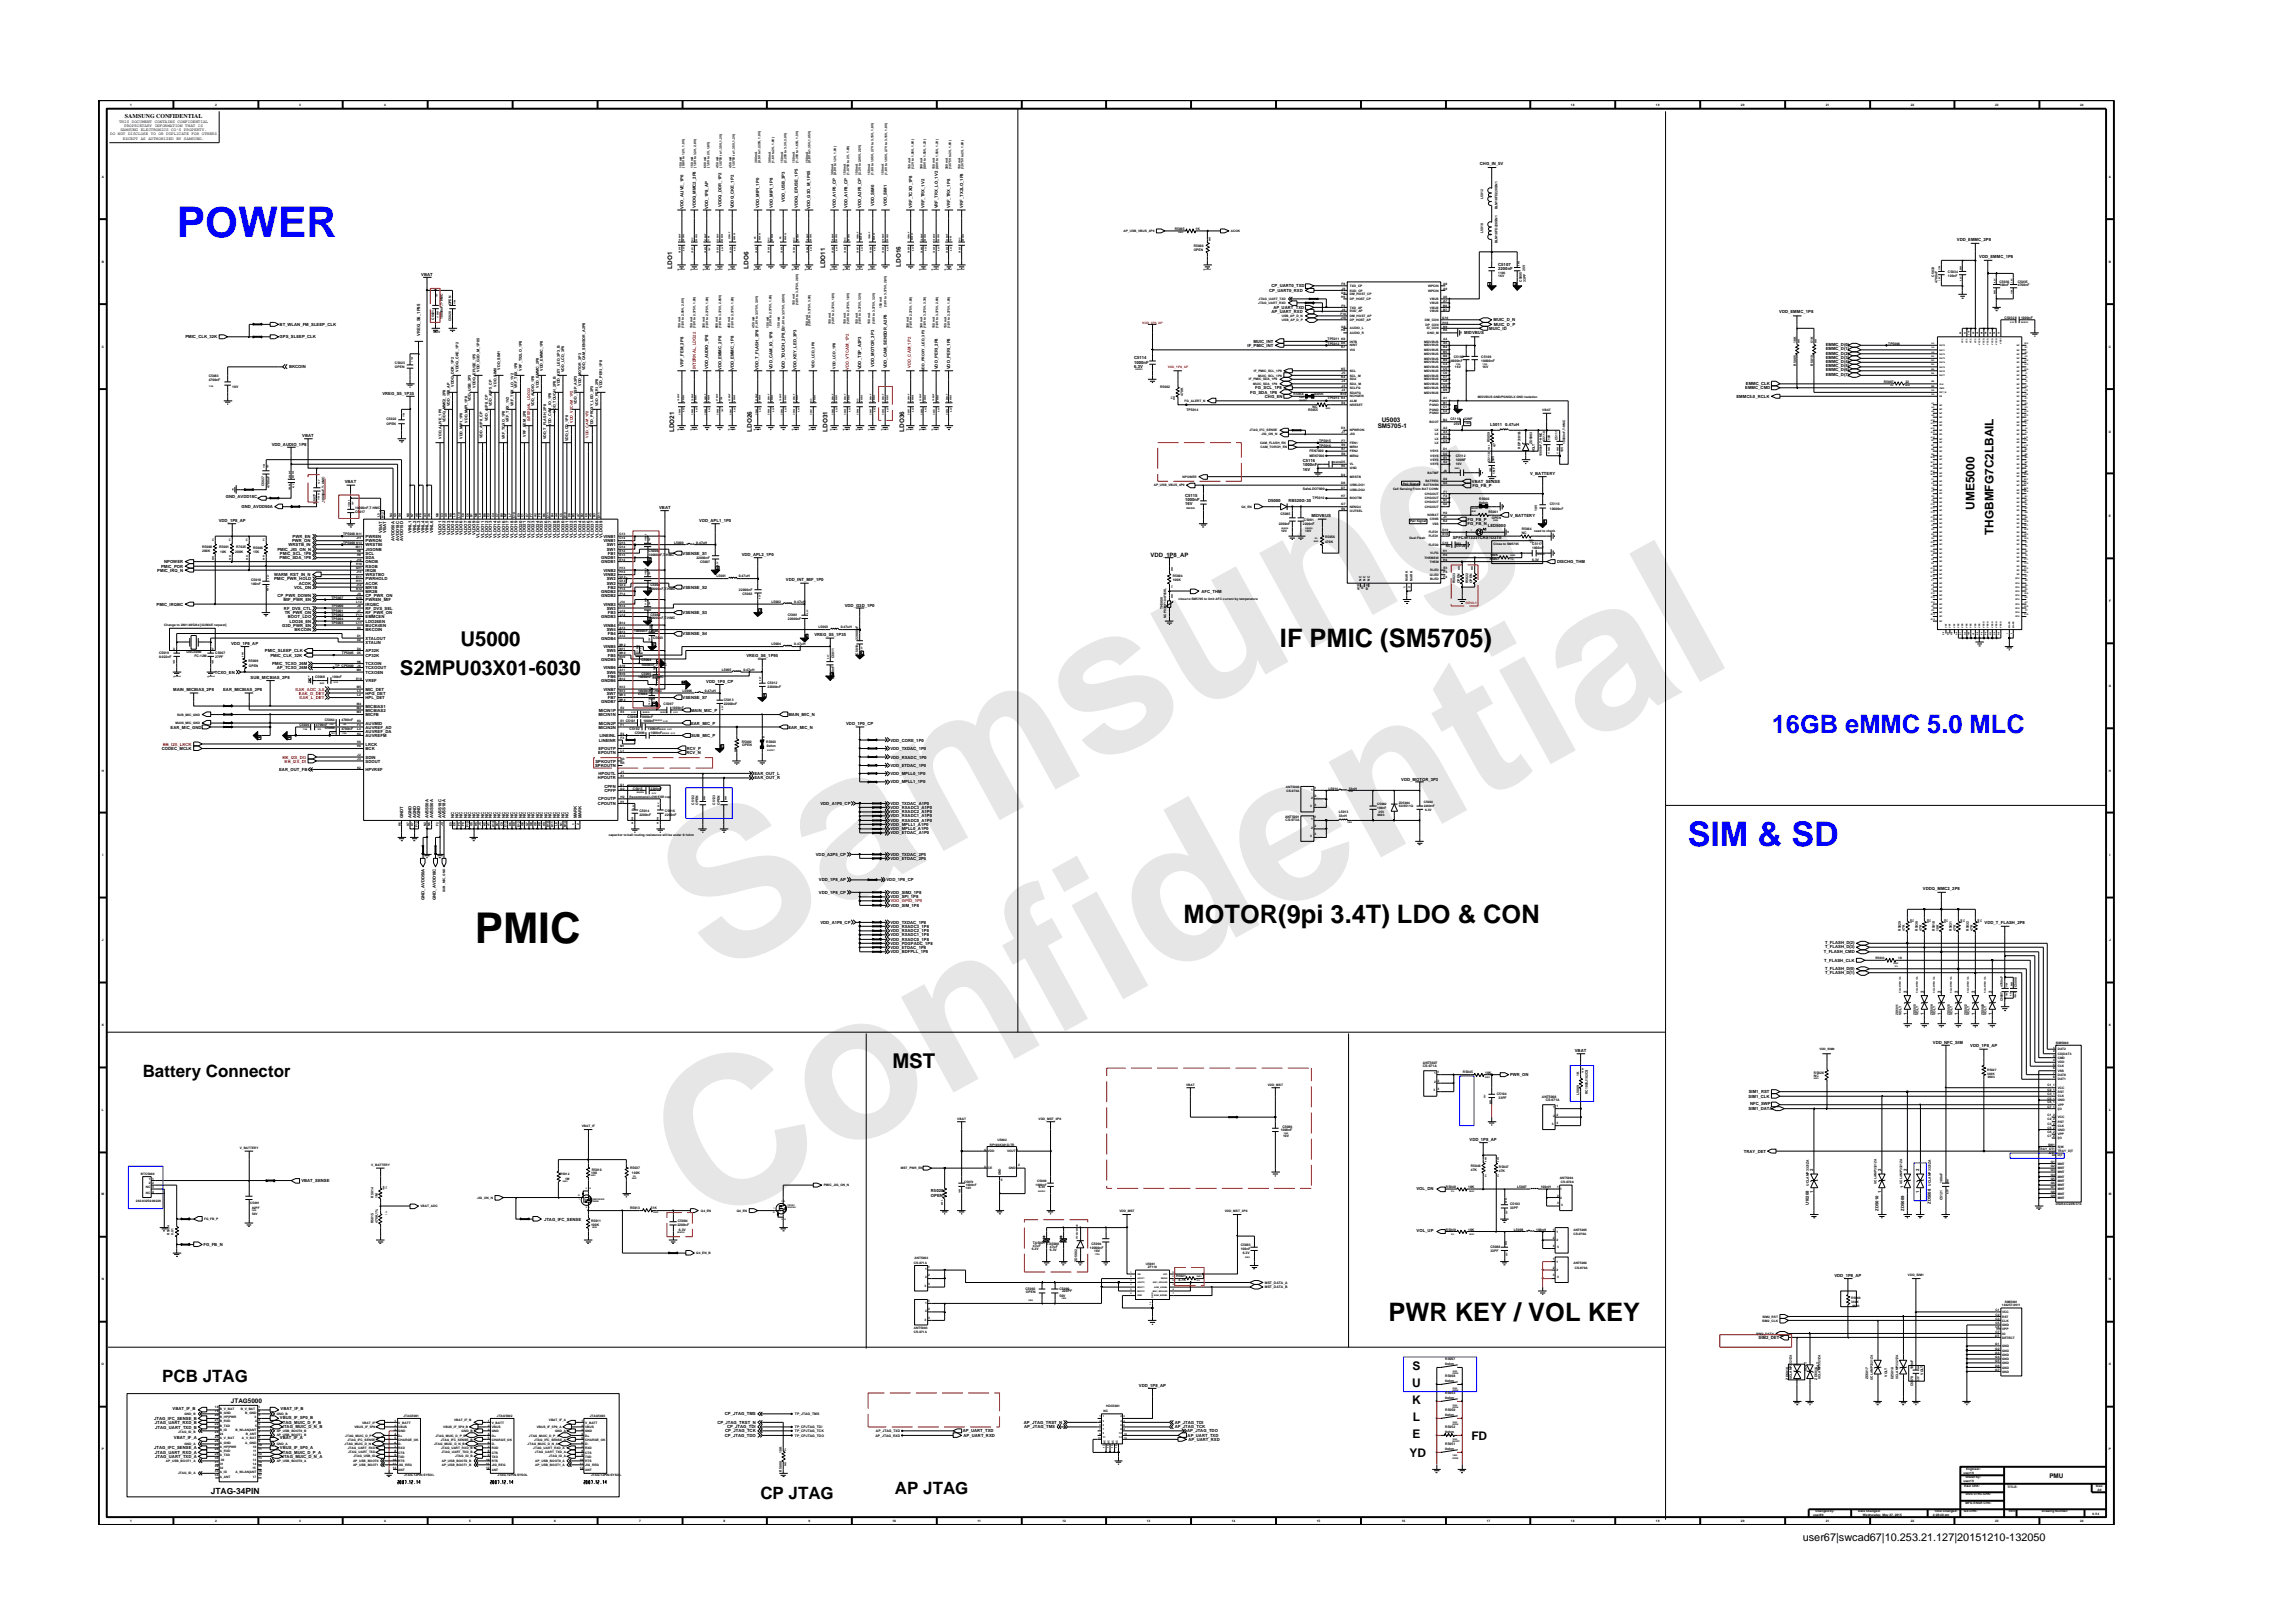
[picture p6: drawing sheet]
<svg xmlns="http://www.w3.org/2000/svg" width="297mm" height="210mm" viewBox="0 0 297 210" stroke-linecap="round" stroke-linejoin="round" font-family="sans-serif">
<defs><g id="words">
<g font-size="26.5" fill="#e6e6e6">
<text x="92.4" y="126.7" transform="rotate(-29 92.4 126.7)">Samsung</text>
<text x="91.1" y="159.4" transform="rotate(-29 91.1 159.4)">Confidential</text>
</g>
<text font-size="5.5" fill="#00f" x="22.9" y="30.6">POWER</text>
<text font-size="5.5" x="61.5" y="122.2">PMIC</text>
<text font-size="4.4" fill="#00f" x="218.6" y="109.6">SIM &amp; SD</text>
<g font-size="3.3">
<text x="165.8" y="83.8">IF PMIC (SM5705)</text>
<text x="153.3" y="119.6">MOTOR(9pi 3.4T) LDO &amp; CON</text>
<text x="179.9" y="171.2">PWR KEY / VOL KEY</text>
</g>
<text font-size="3.3" fill="#00f" x="229.5" y="95">16GB eMMC 5.0 MLC</text>
<g font-size="2.6">
<text x="59.6" y="83.6">U5000</text>
<text x="51.8" y="87.4">S2MPU03X01-6030</text>
<text x="115.6" y="138.4">MST</text>
</g>
<g font-size="2.2">
<text x="18.5" y="139.5">Battery Connector</text>
<text x="21" y="179.1">PCB JTAG</text>
<text x="98.5" y="194.2">CP JTAG</text>
<text x="115.9" y="193.6">AP JTAG</text>
</g>
<g font-size="1.5">
<text x="255.8" y="66" transform="rotate(-90 255.8 66)">UME5000</text>
<text x="258.2" y="69.3" transform="rotate(-90 258.2 69.3)">THGBMFG7C2LBAIL</text>
<text x="182.9" y="179.7">U</text>
<text x="183" y="177.5">S</text>
<text x="182.9" y="181.9">K</text>
<text x="183" y="184.1">L</text>
<text x="182.6" y="188.7">YD</text>
<text x="183" y="186.3">E</text>
<text x="190.6" y="186.6">FD</text>
</g>
<text font-size="1.4" x="233.5" y="199.7">user67|swcad67|10.253.21.127|20151210-132050</text>
<text font-size="1.1" x="27.3" y="193.5">JTAG-34PIN</text>
<g font-size=".8">
<text x="16.2" y="15.3">SAMSUNG CONFIDENTIAL</text>
<text x="87.1" y="34.8" transform="rotate(-90 87.1 34.8)">LDO1</text>
<text x="97" y="34.8" transform="rotate(-90 97 34.8)">LDO6</text>
<text x="106.9" y="34.7" transform="rotate(-90 106.9 34.7)">LDO11</text>
<text x="116.7" y="34.6" transform="rotate(-90 116.7 34.6)">LDO16</text>
<text x="87.3" y="56" transform="rotate(-90 87.3 56)">LDO21</text>
<text x="97.4" y="55.9" transform="rotate(-90 97.4 55.9)">LDO26</text>
<text x="107.2" y="55.9" transform="rotate(-90 107.2 55.9)">LDO31</text>
<text x="117.1" y="55.9" transform="rotate(-90 117.1 55.9)">LDO36</text>
<text x="178.5" y="55.4">SM5705-1</text>
<text x="179" y="54.7">U5003</text>
<text x="149" y="72.1">VDD_1P8_AP</text>
<text x="29.9" y="181.8">JTAG5000</text>
<text x="265.5" y="191.4">PMU</text>
</g>
<g font-size=".5">
<text x="14.3" y="17.5">DO NOT DISCLOSE TO OR DUPLICATE FOR OTHERS</text>
<text x="15.4" y="15.9">THIS DOCUMENT CONTAINS CONFIDENTIAL</text>
<text x="15.6" y="17">SAMSUNG ELECTRONICS CO’S PROPERTY.</text>
<text x="16.1" y="16.4">PROPRIETARY INFORMATION THAT IS</text>
<text x="15.9" y="18.1">EXCEPT AS AUTHORIZED BY SAMSUNG.</text>
<text x="191.7" y="21.3">CHG_IN_5V</text>
<text x="88.5" y="27" transform="rotate(-90 88.5 27)">VDD_ALIVE_1P0</text>
<text x="90.1" y="27" transform="rotate(-90 90.1 27)">VDDQ_MMC2_2P8</text>
<text x="91.8" y="27" transform="rotate(-90 91.8 27)">VDD_1P8_AP</text>
<text x="93.4" y="26.8" transform="rotate(-90 93.4 26.8)">VDDQ_DDR_1P2</text>
<text x="95.1" y="27" transform="rotate(-90 95.1 27)">VDDQ_CKE_1P2</text>
<text x="98.4" y="26.9" transform="rotate(-90 98.4 26.9)">VDD_MIPI_1P0</text>
<text x="100.1" y="26.9" transform="rotate(-90 100.1 26.9)">VDD_MIPI_1P8</text>
<text x="101.7" y="26.1" transform="rotate(-90 101.7 26.1)">VDD_USB_3P3</text>
<text x="103.4" y="26.9" transform="rotate(-90 103.4 26.9)">VDDQ_EFUSE_1P5</text>
<text x="105" y="27.1" transform="rotate(-90 105 27.1)">VDD_G3D_M_1P05</text>
<text x="108.3" y="27" transform="rotate(-90 108.3 27)">VDD_A1P0_CP</text>
<text x="109.8" y="27" transform="rotate(-90 109.8 27)">VDD_A1P8_CP</text>
<text x="111.6" y="27" transform="rotate(-90 111.6 27)">VDD_A2P5_CP</text>
<text x="113.3" y="26.7" transform="rotate(-90 113.3 26.7)">VDD_SIM0</text>
<text x="114.9" y="26.7" transform="rotate(-90 114.9 26.7)">VDD_SIM1</text>
<text x="118.2" y="26.9" transform="rotate(-90 118.2 26.9)">VRF_TCXO_1P8</text>
<text x="119.8" y="27" transform="rotate(-90 119.8 27)">VRF_TRX_1V2</text>
<text x="121.5" y="27" transform="rotate(-90 121.5 27)">VRF_TRX_LO_1V2</text>
<text x="123.1" y="27" transform="rotate(-90 123.1 27)">VRF_TRX_1P8</text>
<text x="124.8" y="26.9" transform="rotate(-90 124.8 26.9)">VRF_TX2LO_1P8</text>
<text x="54.6" y="35.8">VBAT</text>
<text x="194.1" y="34.5">C5107</text>
<text x="194.1" y="35">2200nF</text>
<text x="253.5" y="31.2">VDD_EMMC_2P8</text>
<text x="256.4" y="33.4">VDD_EMMC_1P8</text>
<text x="164.4" y="37.8">CP_UART0_RXD</text>
<text x="164.7" y="37.2">CP_UART0_TXD</text>
<text x="164.7" y="40.5">AP_UART_RXD</text>
<text x="165" y="40">AP_UART_TXD</text>
<text x="193.5" y="41.6">MUIC_D_N</text>
<text x="230.5" y="40.5">VDD_EMMC_1P8</text>
<text x="24" y="43.8">PMIC_CLK_32K</text>
<text x="36.2" y="43.8">GPS_SLEEP_CLK</text>
<text x="36.2" y="42.2">BT_WLAN_FM_SLEEP_CLK</text>
<text x="37.5" y="47.7">BKCOIN</text>
<text x="54.4" y="43.5" transform="rotate(-90 54.4 43.5)">VREG_S6_1P95</text>
<text x="64.8" y="47.9" transform="rotate(-90 64.8 47.9)">VDD_SIM1</text>
<text x="75.8" y="48" transform="rotate(-90 75.8 48)">VDD_CAM_SENSOR_A2P8</text>
<text x="88.5" y="47.5" transform="rotate(-90 88.5 47.5)">VRF_FEM_2P8</text>
<text x="91.8" y="47.8" transform="rotate(-90 91.8 47.8)">VDD_AUDIO_1P8</text>
<text x="93.4" y="48" transform="rotate(-90 93.4 48)">VDD_EMMC_2P8</text>
<text x="95.1" y="48" transform="rotate(-90 95.1 48)">VDD_EMMC_1P8</text>
<text x="98.3" y="47.9" transform="rotate(-90 98.3 47.9)">VDD_T_FLASH_2P8</text>
<text x="100.1" y="47.9" transform="rotate(-90 100.1 47.9)">VDD_CAM_IO_1P8</text>
<text x="101.7" y="47.9" transform="rotate(-90 101.7 47.9)">VDD_TOUCH_2P8_B</text>
<text x="103.2" y="48" transform="rotate(-90 103.2 48)">VDD_KEY_LED_3P3</text>
<text x="105.5" y="47.7" transform="rotate(-90 105.5 47.7)">VDD_LCD_3P0</text>
<text x="108.2" y="47.8" transform="rotate(-90 108.2 47.8)">VDD_LCD_1P8</text>
<text x="111.6" y="47.9" transform="rotate(-90 111.6 47.9)">VDD_TSP_A3P3</text>
<text x="113.3" y="47.6" transform="rotate(-90 113.3 47.6)">VDD_MOTOR_3P3</text>
<text x="114.9" y="47.7" transform="rotate(-90 114.9 47.7)">VDD_CAM_SENSOR_A2P8</text>
<text x="121.5" y="47.8" transform="rotate(-90 121.5 47.8)">VDD_PERI_2P8</text>
<text x="123.1" y="47.8" transform="rotate(-90 123.1 47.8)">VDD_PERI_1P8</text>
<text x="146.9" y="46.5">C5114</text>
<text x="146.9" y="47.1">1000nF</text>
<text x="146.9" y="47.6">6.3V</text>
<text x="161.6" y="44.9">IF_PMIC_INT</text>
<text x="162.4" y="44.4">MUIC_INT</text>
<text x="189.7" y="43.3">MIDVBUS</text>
<text x="192.9" y="42.7">MUIC_ID</text>
<text x="193.5" y="42.2">MUIC_D_P</text>
<text x="236.5" y="44.8">EMMC_D(0)</text>
<text x="236.5" y="45.4">EMMC_D(1)</text>
<text x="236.5" y="45.9">EMMC_D(2)</text>
<text x="236.5" y="46.5">EMMC_D(3)</text>
<text x="236.5" y="47">EMMC_D(4)</text>
<text x="236.5" y="47.6">EMMC_D(5)</text>
<text x="49.5" y="51.1">VREG_S5_1P35</text>
<text x="58.3" y="52.6" transform="rotate(-90 58.3 52.6)">VDD_1P8_AP</text>
<text x="58.8" y="50.1" transform="rotate(-90 58.8 50.1)">VDDQ_DDR_1P2</text>
<text x="59.4" y="48.2" transform="rotate(-90 59.4 48.2)">VDDQ_CKE_1P2</text>
<text x="61" y="52" transform="rotate(-90 61 52)">VDD_USB_3P3</text>
<text x="61.6" y="50.2" transform="rotate(-90 61.6 50.2)">VDDQ_EFUSE_1P5</text>
<text x="62.1" y="48.2" transform="rotate(-90 62.1 48.2)">VDD_G3D_M_1P05</text>
<text x="63.7" y="52.6" transform="rotate(-90 63.7 52.6)">VDD_A2P5_CP</text>
<text x="64.3" y="50.1" transform="rotate(-90 64.3 50.1)">VDD_SIM0</text>
<text x="66.5" y="52.6" transform="rotate(-90 66.5 52.6)">VRF_TRX_LO_1V2</text>
<text x="67" y="50.3" transform="rotate(-90 67 50.3)">VRF_TRX_1P8</text>
<text x="67.6" y="48" transform="rotate(-90 67.6 48)">VRF_TX2LO_1P8</text>
<text x="69.2" y="52.6" transform="rotate(-90 69.2 52.6)">VDD_AUDIO_1P8</text>
<text x="69.8" y="50.2" transform="rotate(-90 69.8 50.2)">VDD_EMMC_2P8</text>
<text x="70.3" y="48" transform="rotate(-90 70.3 48)">VDD_EMMC_1P8</text>
<text x="72" y="53.5" transform="rotate(-90 72 53.5)">VDD_TOUCH_2P8_B</text>
<text x="72.5" y="50" transform="rotate(-90 72.5 50)">VDD_KEY_LED_3P3_B</text>
<text x="73.1" y="48.2" transform="rotate(-90 73.1 48.2)">VDD_LCD_3P0</text>
<text x="74.7" y="52.3" transform="rotate(-90 74.7 52.3)">VDD_TSP_A3P3</text>
<text x="75.3" y="50" transform="rotate(-90 75.3 50)">VDD_MOTOR_3P3</text>
<text x="77.5" y="52.6" transform="rotate(-90 77.5 52.6)">VDD_PERI_2P8</text>
<text x="78" y="50.2" transform="rotate(-90 78 50.2)">VDD_PERI_1P8</text>
<text x="119.8" y="48.1" transform="rotate(-90 119.8 48.1)">VDD_PROXY_LED_3P3</text>
<text x="162" y="51">FG_SDA_1P8</text>
<text x="162.6" y="50.4">FG_SCL_1P8</text>
<text x="163.9" y="51.5">CHG_EN</text>
<text x="224.9" y="51.5">EMMC5.0_RCLK</text>
<text x="226.1" y="50.4">EMMC_CMD</text>
<text x="226.2" y="49.9">EMMC_CLK</text>
<text x="236.5" y="48.1">EMMC_D(6)</text>
<text x="236.5" y="48.7">EMMC_D(7)</text>
<text x="35.2" y="57.7">VDD_AUDIO_1P8</text>
<text x="39.2" y="56.6">VBAT</text>
<text x="57.2" y="56.8" transform="rotate(-90 57.2 56.8)">VDD_ALIVE_1P0</text>
<text x="57.7" y="54.7" transform="rotate(-90 57.7 54.7)">VDDQ_MMC2_2P8</text>
<text x="59.9" y="56.9" transform="rotate(-90 59.9 56.9)">VDD_MIPI_1P0</text>
<text x="60.6" y="54.7" transform="rotate(-90 60.6 54.7)">VDD_MIPI_1P8</text>
<text x="62.5" y="56.8" transform="rotate(-90 62.5 56.8)">VDD_A1P0_CP</text>
<text x="63.2" y="54.6" transform="rotate(-90 63.2 54.6)">VDD_A1P8_CP</text>
<text x="65.4" y="56.9" transform="rotate(-90 65.4 56.9)">VRF_TCXO_1P8</text>
<text x="65.9" y="54.7" transform="rotate(-90 65.9 54.7)">VRF_TRX_1V2</text>
<text x="68.1" y="56.6" transform="rotate(-90 68.1 56.6)">VRF_FEM_2P8</text>
<text x="70.7" y="56.9" transform="rotate(-90 70.7 56.9)">VDD_T_FLASH_2P8</text>
<text x="71.4" y="55.2" transform="rotate(-90 71.4 55.2)">VDD_CAM_IO_1P8</text>
<text x="73.6" y="57.2" transform="rotate(-90 73.6 57.2)">VDD_LCD_1P8</text>
<text x="76.8" y="55.3" transform="rotate(-90 76.8 55.3)">VDD_PROXY_LED_3P3</text>
<text x="168.8" y="59.9">C5116</text>
<text x="193" y="55.1">L5011</text>
<text x="195" y="55.1">0.47uH</text>
<text x="29.2" y="64.6">GND_AVDD18C</text>
<text x="31.3" y="65.8">GND_AVDD50A</text>
<text x="44.7" y="62.6">VBAT</text>
<text x="85.4" y="65.9">VBAT</text>
<text x="153.5" y="65.5">16V</text>
<text x="153.5" y="65">1000nF</text>
<text x="153.5" y="64.4">C5115</text>
<text x="164.3" y="65">D5000</text>
<text x="166.9" y="65">RB520G-30</text>
<text x="168.8" y="60.4">1000nF</text>
<text x="168.8" y="61">16V</text>
<text x="190.7" y="62.5">VBAT_SENSE</text>
<text x="190.8" y="63.1">FG_FB_P</text>
<text x="198.2" y="61.5">V_BATTERY</text>
<text x="28.3" y="67.6">VDD_1P8_AP</text>
<text x="35.9" y="71.3">PMIC_JIG_ON_N</text>
<text x="36.3" y="71.9">PMIC_SCL_1P8</text>
<text x="37.4" y="70.8">WRSTB_IN</text>
<text x="37.8" y="70.2">PWR_ON</text>
<text x="37.9" y="69.7">PWR_EN</text>
<text x="47.4" y="71.3">JIGONB</text>
<text x="47.4" y="70.8">WRSTBI</text>
<text x="47.4" y="71.9">SCL</text>
<text x="47.4" y="70.2">PWRON</text>
<text x="47.4" y="69.7">PWREN</text>
<text x="49.5" y="69" transform="rotate(-90 49.5 69)">VBAT</text>
<text x="50" y="69" transform="rotate(-90 50 69)">VBAT</text>
<text x="51.1" y="70.1" transform="rotate(-90 51.1 70.1)">AVDD50A</text>
<text x="51.7" y="70.1" transform="rotate(-90 51.7 70.1)">AVDD18C</text>
<text x="52.2" y="70.1" transform="rotate(-90 52.2 70.1)">AVDD15D</text>
<text x="53.3" y="69.1" transform="rotate(-90 53.3 69.1)">VINL1</text>
<text x="53.9" y="69.1" transform="rotate(-90 53.9 69.1)">VINL2</text>
<text x="54.4" y="69.1" transform="rotate(-90 54.4 69.1)">VINL3</text>
<text x="55" y="69.1" transform="rotate(-90 55 69.1)">VINL4</text>
<text x="55.5" y="69.1" transform="rotate(-90 55.5 69.1)">VINL5</text>
<text x="56.1" y="69.1" transform="rotate(-90 56.1 69.1)">VINL6</text>
<text x="57.2" y="69.3" transform="rotate(-90 57.2 69.3)">VLDO1</text>
<text x="57.7" y="69.3" transform="rotate(-90 57.7 69.3)">VLDO2</text>
<text x="58.3" y="69.3" transform="rotate(-90 58.3 69.3)">VLDO3</text>
<text x="58.8" y="69.3" transform="rotate(-90 58.8 69.3)">VLDO4</text>
<text x="59.4" y="69.3" transform="rotate(-90 59.4 69.3)">VLDO5</text>
<text x="59.9" y="69.3" transform="rotate(-90 59.9 69.3)">VLDO6</text>
<text x="60.5" y="69.3" transform="rotate(-90 60.5 69.3)">VLDO7</text>
<text x="61" y="69.3" transform="rotate(-90 61 69.3)">VLDO8</text>
<text x="61.6" y="69.3" transform="rotate(-90 61.6 69.3)">VLDO9</text>
<text x="62.1" y="69.6" transform="rotate(-90 62.1 69.6)">VLDO10</text>
<text x="62.7" y="69.6" transform="rotate(-90 62.7 69.6)">VLDO11</text>
<text x="63.2" y="69.6" transform="rotate(-90 63.2 69.6)">VLDO12</text>
<text x="63.7" y="69.6" transform="rotate(-90 63.7 69.6)">VLDO13</text>
<text x="64.3" y="69.6" transform="rotate(-90 64.3 69.6)">VLDO14</text>
<text x="64.8" y="69.6" transform="rotate(-90 64.8 69.6)">VLDO15</text>
<text x="65.4" y="69.6" transform="rotate(-90 65.4 69.6)">VLDO16</text>
<text x="65.9" y="69.6" transform="rotate(-90 65.9 69.6)">VLDO17</text>
<text x="66.5" y="69.6" transform="rotate(-90 66.5 69.6)">VLDO18</text>
<text x="67" y="69.6" transform="rotate(-90 67 69.6)">VLDO19</text>
<text x="67.6" y="69.6" transform="rotate(-90 67.6 69.6)">VLDO20</text>
<text x="68.1" y="69.6" transform="rotate(-90 68.1 69.6)">VLDO21</text>
<text x="68.7" y="69.6" transform="rotate(-90 68.7 69.6)">VLDO22</text>
<text x="69.2" y="69.6" transform="rotate(-90 69.2 69.6)">VLDO23</text>
<text x="69.8" y="69.6" transform="rotate(-90 69.8 69.6)">VLDO24</text>
<text x="70.3" y="69.6" transform="rotate(-90 70.3 69.6)">VLDO25</text>
<text x="70.9" y="69.6" transform="rotate(-90 70.9 69.6)">VLDO26</text>
<text x="71.4" y="69.6" transform="rotate(-90 71.4 69.6)">VLDO27</text>
<text x="72" y="69.6" transform="rotate(-90 72 69.6)">VLDO28</text>
<text x="72.5" y="69.6" transform="rotate(-90 72.5 69.6)">VLDO29</text>
<text x="73.1" y="69.6" transform="rotate(-90 73.1 69.6)">VLDO30</text>
<text x="73.6" y="69.6" transform="rotate(-90 73.6 69.6)">VLDO31</text>
<text x="74.2" y="69.6" transform="rotate(-90 74.2 69.6)">VLDO32</text>
<text x="74.7" y="69.6" transform="rotate(-90 74.7 69.6)">VLDO33</text>
<text x="75.3" y="69.6" transform="rotate(-90 75.3 69.6)">VLDO34</text>
<text x="75.8" y="69.6" transform="rotate(-90 75.8 69.6)">VLDO35</text>
<text x="76.4" y="69.6" transform="rotate(-90 76.4 69.6)">VLDO36</text>
<text x="76.9" y="69.6" transform="rotate(-90 76.9 69.6)">VLDO37</text>
<text x="77.5" y="69.6" transform="rotate(-90 77.5 69.6)">VLDO38</text>
<text x="78" y="69.6" transform="rotate(-90 78 69.6)">VLDO39</text>
<text x="78.2" y="69.7">VINB1</text>
<text x="78.2" y="70.2">VINB1</text>
<text x="78.6" y="70.8">SW1</text>
<text x="78.6" y="71.3">SW1</text>
<text x="78.7" y="71.9">FB1</text>
<text x="88.4" y="71.9">VSENSE_S1</text>
<text x="90.6" y="67.6">VDD_APL1_1P0</text>
<text x="169.9" y="66.9">MIDVBUS</text>
<text x="188.2" y="69.9">SPFCW13331CRS1D3T0</text>
<text x="190.1" y="67.5">FG_FB_P</text>
<text x="190.1" y="68">FG_FB_N</text>
<text x="192.7" y="68.3">LED5000</text>
<text x="195.6" y="66.9">V_BATTERY</text>
<text x="20.4" y="74.1">PMIC_IRQ_N</text>
<text x="20.9" y="73.5">PMIC_POR</text>
<text x="21.3" y="73">NPOWER</text>
<text x="35.5" y="75.2">PMIC_PWR_HOLD</text>
<text x="35.5" y="74.7">WARM_RST_IN_N</text>
<text x="35.9" y="77.4">CP_PWR_DOWN</text>
<text x="36.2" y="72.4">PMIC_SDA_1P8</text>
<text x="36.7" y="77.9">MIF_PWR_EN</text>
<text x="38.1" y="76.3">VOL_DN</text>
<text x="38.7" y="75.8">ACOK</text>
<text x="47.4" y="77.4">CP_PWR_ON</text>
<text x="47.4" y="76.8">MR2B</text>
<text x="47.4" y="74.7">WRSTBO</text>
<text x="47.4" y="72.4">SDA</text>
<text x="47.4" y="73">ONOB</text>
<text x="47.4" y="76.3">MR1B</text>
<text x="47.4" y="75.8">ACOK</text>
<text x="47.4" y="73.5">RSOB</text>
<text x="47.4" y="77.9">PWREN_MIF</text>
<text x="47.4" y="74.1">IRQB</text>
<text x="47.4" y="75.2">PWRHOLD</text>
<text x="77.9" y="76.8">GNDB2</text>
<text x="77.9" y="77.4">GNDB2</text>
<text x="77.9" y="72.4">GNDB1</text>
<text x="77.9" y="73">GNDB1</text>
<text x="78.2" y="74.1">VINB2</text>
<text x="78.2" y="74.7">VINB2</text>
<text x="78.6" y="75.2">SW2</text>
<text x="78.6" y="75.8">SW2</text>
<text x="78.7" y="76.3">FB2</text>
<text x="88.4" y="76.3">VSENSE_S2</text>
<text x="96.1" y="72">VDD_APL2_1P0</text>
<text x="101.8" y="75.3">VDD_INT_MIF_1P0</text>
<text x="155.6" y="76.8">AFC_THM</text>
<text x="201.7" y="73">DISCHG_THM</text>
<text x="20.3" y="78.5">PMIC_IRQBC</text>
<text x="29.9" y="83.5">VDD_1P8_AP</text>
<text x="36.5" y="81.2">G3D_PWR_EN</text>
<text x="36.8" y="79">RF_DVS_CTL</text>
<text x="36.9" y="79.6">TR_PWR_ON</text>
<text x="37.3" y="80.1">BOOT_LDO</text>
<text x="37.5" y="80.7">LDO26_EN</text>
<text x="38.2" y="81.8">BKCOIN</text>
<text x="47.4" y="81.2">BUCK4EN</text>
<text x="47.4" y="78.5">IRQBC</text>
<text x="47.4" y="79">RF_DVS_SEL</text>
<text x="47.4" y="79.6">RF_PWR_ON</text>
<text x="47.4" y="80.7">LDO26EN</text>
<text x="47.4" y="80.1">EMMCEN</text>
<text x="47.4" y="83.4">XTALIN</text>
<text x="47.4" y="81.8">BKCOIN</text>
<text x="47.4" y="82.9">XTALOUT</text>
<text x="77.9" y="80.1">GNDB3</text>
<text x="77.9" y="82.9">GNDB4</text>
<text x="78.2" y="84">VINB5</text>
<text x="78.2" y="78.5">VINB3</text>
<text x="78.2" y="81.2">VINB4</text>
<text x="78.6" y="79">SW3</text>
<text x="78.6" y="81.8">SW4</text>
<text x="78.7" y="79.6">FB3</text>
<text x="78.7" y="82.3">FB4</text>
<text x="88.4" y="82.3">VSENSE_S4</text>
<text x="88.4" y="79.6">VSENSE_S3</text>
<text x="105.5" y="82.4">VREG_S5_1P35</text>
<text x="109.4" y="78.6">VDD_G3D_1P0</text>
<text x="22.4" y="89.6">MAIN_MICBIAS_2P8</text>
<text x="27.8" y="87.3">TCXO_EN</text>
<text x="28.9" y="89.5">EAR_MICBIAS_2P8</text>
<text x="32.5" y="87.9">SUB_MICBIAS_2P8</text>
<text x="34.3" y="84.5">PMIC_SLEEP_CLK</text>
<text x="35" y="85.1">PMIC_CLK_32K</text>
<text x="35.2" y="86.2">PMIC_TCXO_26M</text>
<text x="35.9" y="86.7">AP_TCXO_26M</text>
<text x="47.4" y="87.3">TCXOEN</text>
<text x="47.4" y="89.5">MIC_DET</text>
<text x="47.4" y="90">HPG_DET</text>
<text x="47.4" y="86.7">TCXOOUT</text>
<text x="47.4" y="86.2">TCXOIN</text>
<text x="47.4" y="88.4">VREF</text>
<text x="47.4" y="84.5">AP32K</text>
<text x="47.4" y="85.1">CP32K</text>
<text x="77.9" y="85.6">GNDB5</text>
<text x="77.9" y="88.4">GNDB6</text>
<text x="78.2" y="89.5">VINB7</text>
<text x="78.2" y="86.7">VINB6</text>
<text x="78.6" y="90">SW7</text>
<text x="78.6" y="84.5">SW5</text>
<text x="78.6" y="87.3">SW6</text>
<text x="78.7" y="85.1">FB5</text>
<text x="78.7" y="87.8">FB6</text>
<text x="91.5" y="88.5">VDD_1P0_CP</text>
<text x="96.7" y="85.1">VREG_S6_1P95</text>
<text x="22.1" y="94.4">EAR_MIC_GND</text>
<text x="47.4" y="92.2">MICBIAS2</text>
<text x="47.4" y="92.8">MICFB</text>
<text x="47.4" y="91.7">MICBIAS1</text>
<text x="47.4" y="95">AUVREF_DA</text>
<text x="47.4" y="90.6">HPL_DET</text>
<text x="47.4" y="93.9">AUVMID</text>
<text x="47.4" y="95.5">AUVREFM</text>
<text x="47.4" y="94.4">AUVREF_AD</text>
<text x="77.5" y="94.4">MICIN2N</text>
<text x="77.5" y="92.8">MICIN1N</text>
<text x="77.6" y="92.2">MICIN1P</text>
<text x="77.6" y="93.9">MICIN2P</text>
<text x="77.6" y="95.5">LINEINL</text>
<text x="77.9" y="91.1">GNDB7</text>
<text x="78.7" y="90.6">FB7</text>
<text x="88.4" y="90.6">VSENSE_S7</text>
<text x="89.5" y="93.9">EAR_MIC_P</text>
<text x="89.5" y="95.5">SUB_MIC_P</text>
<text x="89.5" y="92.2">MAIN_MIC_P</text>
<text x="102.1" y="94.4">EAR_MIC_N</text>
<text x="102.1" y="92.8">MAIN_MIC_N</text>
<text x="109.6" y="94">VDD_1P0_CP</text>
<text x="21" y="97.2">CODEC_MCLK</text>
<text x="36.2" y="99.9">EAR_OUT_FB</text>
<text x="47.4" y="99.9">HPVREF</text>
<text x="47.4" y="98.3">SDIN</text>
<text x="47.4" y="98.8">SDOUT</text>
<text x="47.4" y="96.6">LRCK</text>
<text x="47.4" y="97.2">BCK</text>
<text x="77.1" y="99.4">SPKOUTN</text>
<text x="77.1" y="98.8">SPKOUTP</text>
<text x="77.5" y="101">HPOUTR</text>
<text x="77.5" y="97.7">EPOUTN</text>
<text x="77.5" y="97.2">EPOUTP</text>
<text x="77.5" y="100.4">HPOUTL</text>
<text x="77.6" y="96.1">LINEINR</text>
<text x="88.9" y="97.7">RCV_N</text>
<text x="89" y="97.2">RCV_P</text>
<text x="97.7" y="100.4">EAR_OUT_L</text>
<text x="97.7" y="101">EAR_OUT_R</text>
<text x="115.3" y="97.2">VDD_TXDAC_1P0</text>
<text x="115.3" y="98.3">VDD_RXADC_1P0</text>
<text x="115.3" y="99.4">VDD_ETDAC_1P0</text>
<text x="115.3" y="100.4">VDD_MPLL0_1P0</text>
<text x="115.3" y="101.5">VDD_MPLL1_1P0</text>
<text x="115.3" y="96.1">VDD_CORE_1P0</text>
<text x="181.5" y="101.2">VDD_MOTOR_3P3</text>
<text x="52.2" y="106" transform="rotate(-90 52.2 106)">GNDT</text>
<text x="53.3" y="106" transform="rotate(-90 53.3 106)">AGND</text>
<text x="53.9" y="106" transform="rotate(-90 53.9 106)">AGND</text>
<text x="54.4" y="106" transform="rotate(-90 54.4 106)">AGND</text>
<text x="55.5" y="106" transform="rotate(-90 55.5 106)">AVSS50A</text>
<text x="56.1" y="106" transform="rotate(-90 56.1 106)">AVSS50A</text>
<text x="57.2" y="106" transform="rotate(-90 57.2 106)">AVSS18C</text>
<text x="57.7" y="106" transform="rotate(-90 57.7 106)">AVSS18A</text>
<text x="58.8" y="106" transform="rotate(-90 58.8 106)">NC</text>
<text x="59.4" y="106" transform="rotate(-90 59.4 106)">NC</text>
<text x="59.9" y="106" transform="rotate(-90 59.9 106)">NC</text>
<text x="60.5" y="106" transform="rotate(-90 60.5 106)">NC</text>
<text x="61" y="106" transform="rotate(-90 61 106)">NC</text>
<text x="61.6" y="106" transform="rotate(-90 61.6 106)">NC</text>
<text x="62.1" y="106" transform="rotate(-90 62.1 106)">NC</text>
<text x="62.7" y="106" transform="rotate(-90 62.7 106)">NC</text>
<text x="63.2" y="106" transform="rotate(-90 63.2 106)">NC</text>
<text x="63.7" y="106" transform="rotate(-90 63.7 106)">NC</text>
<text x="64.3" y="106" transform="rotate(-90 64.3 106)">NC</text>
<text x="64.8" y="106" transform="rotate(-90 64.8 106)">NC</text>
<text x="65.4" y="106" transform="rotate(-90 65.4 106)">NC</text>
<text x="65.9" y="106" transform="rotate(-90 65.9 106)">NC</text>
<text x="66.5" y="106" transform="rotate(-90 66.5 106)">NC</text>
<text x="67" y="106" transform="rotate(-90 67 106)">NC</text>
<text x="67.6" y="106" transform="rotate(-90 67.6 106)">NC</text>
<text x="68.1" y="106" transform="rotate(-90 68.1 106)">NC</text>
<text x="68.7" y="106" transform="rotate(-90 68.7 106)">NC</text>
<text x="69.2" y="106" transform="rotate(-90 69.2 106)">NC</text>
<text x="69.8" y="106" transform="rotate(-90 69.8 106)">NC</text>
<text x="70.3" y="106" transform="rotate(-90 70.3 106)">NC</text>
<text x="70.9" y="106" transform="rotate(-90 70.9 106)">NC</text>
<text x="71.4" y="106" transform="rotate(-90 71.4 106)">NC</text>
<text x="72" y="106" transform="rotate(-90 72 106)">NC</text>
<text x="72.5" y="106" transform="rotate(-90 72.5 106)">NC</text>
<text x="73.1" y="106" transform="rotate(-90 73.1 106)">NC</text>
<text x="73.6" y="106" transform="rotate(-90 73.6 106)">NC</text>
<text x="74.7" y="106" transform="rotate(-90 74.7 106)">MARK</text>
<text x="75.3" y="106" transform="rotate(-90 75.3 106)">MARK</text>
<text x="77.5" y="104.3">CPOUTN</text>
<text x="77.5" y="103.7">CPOUTP</text>
<text x="78.3" y="102.1">CPFN</text>
<text x="78.3" y="102.6">CPFP</text>
<text x="106.3" y="104.3">VDD_A1P0_CP</text>
<text x="115.3" y="107.6">VDD_MPLL0_A1P0</text>
<text x="115.3" y="104.3">VDD_TXDAC_A1P0</text>
<text x="115.3" y="104.8">VDD_RXADC3_A1P0</text>
<text x="115.3" y="105.4">VDD_RXADC2_A1P0</text>
<text x="115.3" y="105.9">VDD_RXADC1_A1P0</text>
<text x="115.3" y="106.5">VDD_RXADC0_A1P0</text>
<text x="115.3" y="107">VDD_MPLL1_A1P0</text>
<text x="105.7" y="110.9">VDD_A2P5_CP</text>
<text x="115.3" y="108.1">VDD_ETDAC_A1P0</text>
<text x="115.3" y="110.9">VDD_TXDAC_2P5</text>
<text x="115.3" y="111.4">VDD_ETDAC_2P5</text>
<text x="55" y="116.6" transform="rotate(-90 55 116.6)">GND_AVDD50A</text>
<text x="56.4" y="116.6" transform="rotate(-90 56.4 116.6)">GND_AVDD18C</text>
<text x="106.1" y="114.2">VDD_1P8_AP</text>
<text x="106.1" y="115.8">VDD_1P8_CP</text>
<text x="106.3" y="119.7">VDD_A1P8_CP</text>
<text x="114.8" y="114.2">VDD_1P8_CP</text>
<text x="115.3" y="117.5">VDD_SIM_1P8</text>
<text x="115.3" y="119.7">VDD_TXDAC_1P8</text>
<text x="115.3" y="115.8">VDD_SIM2_1P8</text>
<text x="115.3" y="116.4">VDD_SPI_1P8</text>
<text x="249.1" y="115.3">VDDQ_MMC2_2P8</text>
<text x="257.1" y="119.7">VDD_T_FLASH_2P8</text>
<text x="115.3" y="120.2">VDD_RXADC3_1P8</text>
<text x="115.3" y="120.8">VDD_RXADC2_1P8</text>
<text x="115.3" y="121.3">VDD_RXADC1_1P8</text>
<text x="115.3" y="121.9">VDD_RXADC0_1P8</text>
<text x="115.3" y="122.4">VDD_PDGPADC_1P8</text>
<text x="115.3" y="122.9">VDD_ETDAC_1P8</text>
<text x="115.3" y="123.5">VDD_BDFPLL_1P8</text>
<text x="236.2" y="123.5">T_FLASH_CMD</text>
<text x="236.3" y="124.6">T_FLASH_CLK</text>
<text x="236.4" y="122.8">T_FLASH_D(3)</text>
<text x="236.4" y="122.2">T_FLASH_D(2)</text>
<text x="236.4" y="125.7">T_FLASH_D(0)</text>
<text x="236.4" y="126.2">T_FLASH_D(1)</text>
<text x="247" y="131.4" transform="rotate(-90 247 131.4)">1</text>
<text x="247" y="128.7" transform="rotate(-90 247 128.7)">2</text>
<text x="249.2" y="131.4" transform="rotate(-90 249.2 131.4)">1</text>
<text x="249.2" y="128.7" transform="rotate(-90 249.2 128.7)">2</text>
<text x="251.4" y="131.4" transform="rotate(-90 251.4 131.4)">1</text>
<text x="251.4" y="128.7" transform="rotate(-90 251.4 128.7)">2</text>
<text x="253.6" y="131.4" transform="rotate(-90 253.6 131.4)">1</text>
<text x="253.6" y="128.7" transform="rotate(-90 253.6 128.7)">2</text>
<text x="255.8" y="131.4" transform="rotate(-90 255.8 131.4)">1</text>
<text x="255.8" y="128.7" transform="rotate(-90 255.8 128.7)">2</text>
<text x="258" y="131.4" transform="rotate(-90 258 131.4)">1</text>
<text x="258" y="128.7" transform="rotate(-90 258 128.7)">2</text>
<text x="204" y="136.3">VBAT</text>
<text x="250.4" y="135.2">VDD_NFC_SIM</text>
<text x="255.2" y="135.7">VDD_1P8_AP</text>
<text x="195.6" y="139.4">PWR_ON</text>
<text x="226.5" y="142.2">SIM1_CLK</text>
<text x="226.5" y="143.8">SIM1_DATA</text>
<text x="226.5" y="141.6">SIM1_RST</text>
<text x="226.7" y="143.2">NFC_SWP</text>
<text x="190.4" y="147.8">VDD_1P8_AP</text>
<text x="225.9" y="149.3">TRAY_DET</text>
<text x="39" y="153.1">VBAT_SENSE</text>
<text x="120.6" y="154.5">R5020</text>
<text x="120.6" y="155.1">OPEN</text>
<text x="183.5" y="154.2">VOL_DN</text>
<text x="234.9" y="154.5" transform="rotate(-90 234.9 154.5)">1</text>
<text x="234.9" y="151.7" transform="rotate(-90 234.9 151.7)">2</text>
<text x="243.7" y="154.5" transform="rotate(-90 243.7 154.5)">1</text>
<text x="243.7" y="151.7" transform="rotate(-90 243.7 151.7)">2</text>
<text x="246.6" y="154" transform="rotate(-90 246.6 154)">1</text>
<text x="247" y="151.7" transform="rotate(-90 247 151.7)">2</text>
<text x="248.6" y="154.5" transform="rotate(-90 248.6 154.5)">1</text>
<text x="248.6" y="151.7" transform="rotate(-90 248.6 151.7)">2</text>
<text x="250.1" y="156" transform="rotate(-90 250.1 156)">ZD5008</text>
<text x="26.4" y="161.4">FG_FB_N</text>
<text x="70.5" y="158.1">JTAG_IFC_SENSE</text>
<text x="183.5" y="159.7">VOL_UP</text>
<text x="234.3" y="156.2" transform="rotate(-90 234.3 156.2)">U10208</text>
<text x="243.4" y="156.8" transform="rotate(-90 243.4 156.8)">ZD5010</text>
<text x="246.7" y="156.8" transform="rotate(-90 246.7 156.8)">ZD5009</text>
<text x="237.6" y="165.4">VDD_1P8_AP</text>
<text x="227.8" y="173.5">SIM2_DET</text>
<text x="147.5" y="179.6">VDD_1P8_AP</text>
<text x="20" y="184">JTAG_IFC_SENSE_B</text>
<text x="20.1" y="184.5">JTAG_UART_RXD_B</text>
<text x="20.1" y="185.1">JTAG_UART_TXD_B</text>
<text x="22.4" y="182.6">VBAT_IF_B</text>
<text x="36.3" y="183.8">VBUS_IF_5P0_B</text>
<text x="36.4" y="182.6">VBAT_IF_B</text>
<text x="36.4" y="184.5">JTAG_MUIC_D_P_B</text>
<text x="36.5" y="185.1">JTAG_MUIC_D_N_B</text>
<text x="92.9" y="184.5">CP_JTAG_TRST_N</text>
<text x="93.9" y="183.4">CP_JTAG_TMS</text>
<text x="93.9" y="185.6">CP_JTAG_TCK</text>
<text x="94.2" y="185.1">CP_JTAG_TDI</text>
<text x="124.7" y="185.6">AP_UART_TXD</text>
<text x="132.6" y="184.5">AP_JTAG_TRST_N</text>
<text x="132.7" y="185.1">AP_JTAG_TMS</text>
<text x="152.2" y="184.5">AP_JTAG_TDI</text>
<text x="152.2" y="185.1">AP_JTAG_TCK</text>
<text x="153.8" y="185.6">AP_JTAG_TDO</text>
<text x="20" y="187.8">JTAG_IFC_SENSE_A</text>
<text x="20.1" y="188.4">JTAG_UART_RXD_A</text>
<text x="20.1" y="188.9">JTAG_UART_TXD_A</text>
<text x="22.5" y="186.4">VBAT_IF_A</text>
<text x="36.3" y="187.7">VBUS_IF_5P0_A</text>
<text x="36.3" y="186.4">VBAT_IF_A</text>
<text x="36.4" y="188.4">JTAG_MUIC_D_P_A</text>
<text x="36.5" y="188.9">JTAG_MUIC_D_N_A</text>
<text x="93.9" y="186.2">CP_JTAG_TDO</text>
<text x="124.8" y="186.2">AP_UART_RXD</text>
<text x="153.8" y="186.2">AP_UART_TXD</text>
<text x="154" y="186.7">AP_UART_RXD</text>
</g>
<g font-size=".5" fill="#f00">
<text x="90.1" y="47.8" transform="rotate(-90 90.1 47.8)">INTERNAL_LDO22</text>
<text x="110" y="47.9" transform="rotate(-90 110 47.9)">VDD_VTCAM_1P2</text>
<text x="118" y="47.7" transform="rotate(-90 118 47.7)">VDD_CAM_1P2</text>
<text x="68.7" y="54.6" transform="rotate(-90 68.7 54.6)">INTERNAL_LDO22</text>
<text x="74.2" y="54.8" transform="rotate(-90 74.2 54.8)">VDD_VTCAM_1P2</text>
<text x="76.2" y="56.7" transform="rotate(-90 76.2 56.7)">VDD_CAM_1P2</text>
<text x="38.3" y="89.5">EAR_ADC_3.5</text>
<text x="38.7" y="90">EAR_G_DET</text>
<text x="38.8" y="90.6">EAR_L_DET</text>
<text x="21.1" y="96.6">BB_I2S_LRCK</text>
<text x="36.6" y="98.3">BB_I2S_DO</text>
<text x="36.9" y="98.8">BB_I2S_DI</text>
<text x="115.3" y="116.9">VDD_GPIO_1P8</text>
</g>
<g font-size=".4">
<text x="16.8" y="13.7">1</text>
<text x="27.9" y="13.7">2</text>
<text x="38.8" y="13.7">3</text>
<text x="49.8" y="13.7">4</text>
<text x="203.5" y="13.7">18</text>
<text x="214.5" y="13.7">19</text>
<text x="225.5" y="13.7">20</text>
<text x="236.5" y="13.7">21</text>
<text x="247.5" y="13.7">22</text>
<text x="258.5" y="13.7">23</text>
<text x="269.5" y="13.7">24</text>
<text x="13.2" y="23">A</text>
<text x="88.3" y="21.7" transform="rotate(-90 88.3 21.7)">150 mA</text>
<text x="88.7" y="21.7" transform="rotate(-90 88.7 21.7)">(0.8V to 1.2V, 1.0V)</text>
<text x="89.8" y="21.7" transform="rotate(-90 89.8 21.7)">150 mA</text>
<text x="90.2" y="21.7" transform="rotate(-90 90.2 21.7)">(1.8V to 3.3V, 2.8V)</text>
<text x="91.5" y="21.7" transform="rotate(-90 91.5 21.7)">600 mA</text>
<text x="91.9" y="21.7" transform="rotate(-90 91.9 21.7)">(1.6V to 2V, 1.8V)</text>
<text x="93.1" y="21.7" transform="rotate(-90 93.1 21.7)">450 mA</text>
<text x="93.5" y="21.7" transform="rotate(-90 93.5 21.7)">(1.075V to 1.35V, 1.2V)</text>
<text x="94.8" y="21.7" transform="rotate(-90 94.8 21.7)">450 mA</text>
<text x="95.2" y="21.7" transform="rotate(-90 95.2 21.7)">(1.075V to 1.35V, 1.2V)</text>
<text x="98.1" y="21.1" transform="rotate(-90 98.1 21.1)">300 mA</text>
<text x="98.5" y="21.1" transform="rotate(-90 98.5 21.1)">(0.9V to 1.225V, 1.0V)</text>
<text x="99.9" y="21.1" transform="rotate(-90 99.9 21.1)">300 mA</text>
<text x="100.3" y="21.1" transform="rotate(-90 100.3 21.1)">(1.6V to 2V, 1.8V)</text>
<text x="101.5" y="21.1" transform="rotate(-90 101.5 21.1)">150 mA</text>
<text x="101.9" y="21.1" transform="rotate(-90 101.9 21.1)">(2.25V to 3.3V, 3.0V)</text>
<text x="103" y="21.1" transform="rotate(-90 103 21.1)">150 mA</text>
<text x="103.4" y="21.1" transform="rotate(-90 103.4 21.1)">(1.35V to 1.65V, 1.5V)</text>
<text x="104.7" y="21.1" transform="rotate(-90 104.7 21.1)">150 mA</text>
<text x="105" y="21.1" transform="rotate(-90 105 21.1)">(0.8V to 1.35V, 1.05V)</text>
<text x="108" y="22.6" transform="rotate(-90 108 22.6)">300 mA</text>
<text x="108.3" y="22.6" transform="rotate(-90 108.3 22.6)">(0.8V to 1.2V, 1.0V)</text>
<text x="109.6" y="22.6" transform="rotate(-90 109.6 22.6)">150 mA</text>
<text x="110" y="22.6" transform="rotate(-90 110 22.6)">(1.075V to 2V, 1.8V)</text>
<text x="111.1" y="22.6" transform="rotate(-90 111.1 22.6)">150 mA</text>
<text x="111.5" y="22.6" transform="rotate(-90 111.5 22.6)">(2.2V to 2.95V, 2.5V)</text>
<text x="112.7" y="22.6" transform="rotate(-90 112.7 22.6)">150 mA</text>
<text x="113.1" y="22.6" transform="rotate(-90 113.1 22.6)">(1.8V to 1.95V, 2.7V to 3.15V, 1.8V)</text>
<text x="114.5" y="22.6" transform="rotate(-90 114.5 22.6)">150 mA</text>
<text x="114.9" y="22.6" transform="rotate(-90 114.9 22.6)">(1.8V to 1.95V, 2.7V to 3.15V, 1.8V)</text>
<text x="118" y="22" transform="rotate(-90 118 22)">150 mA</text>
<text x="118.4" y="22" transform="rotate(-90 118.4 22)">(1.2V to 1.95V, 1.8V)</text>
<text x="119.5" y="22" transform="rotate(-90 119.5 22)">300 mA</text>
<text x="119.9" y="22" transform="rotate(-90 119.9 22)">(0.9V to 1.55V, 1.2V)</text>
<text x="121.1" y="22" transform="rotate(-90 121.1 22)">150 mA</text>
<text x="121.5" y="22" transform="rotate(-90 121.5 22)">(0.9V to 1.55V, 1.2V)</text>
<text x="122.8" y="22" transform="rotate(-90 122.8 22)">300 mA</text>
<text x="123.2" y="22" transform="rotate(-90 123.2 22)">(1.075V to 2V, 1.8V)</text>
<text x="124.4" y="22" transform="rotate(-90 124.4 22)">150 mA</text>
<text x="124.8" y="22" transform="rotate(-90 124.8 22)">(1.075V to 2V, 1.8V)</text>
<text x="273.2" y="23">A</text>
<text x="152.2" y="29.7">R5065</text>
<text x="154.9" y="29.7">1K</text>
<text x="192.1" y="25.8" transform="rotate(-90 192.1 25.8)">L5012</text>
<text x="194" y="27.1" transform="rotate(-90 194 27.1)">BLM18FD220SN1</text>
<text x="13.2" y="34">B</text>
<text x="145.5" y="30.1">AP_USB_VBUS_4P9</text>
<text x="154.6" y="32.5">OPEN</text>
<text x="154.6" y="31.9">R5066</text>
<text x="159.5" y="30.1">ACOK</text>
<text x="192.1" y="30.2" transform="rotate(-90 192.1 30.2)">L5010</text>
<text x="194" y="31.5" transform="rotate(-90 194 31.5)">BLM18FD220SN1</text>
<text x="194.1" y="35.5">1106</text>
<text x="194.1" y="35.9">16V</text>
<text x="197.6" y="35.1" transform="rotate(-90 197.6 35.1)">25V</text>
<text x="250.6" y="35.8" transform="rotate(-90 250.6 35.8)">C5033</text>
<text x="252.3" y="35.8">100nF</text>
<text x="252.3" y="35.4">C5034</text>
<text x="273.2" y="34">B</text>
<text x="56.2" y="41.4" transform="rotate(-90 56.2 41.4)">C5021</text>
<text x="57.3" y="41.3" transform="rotate(-90 57.3 41.3)">10000nF,T-HMC</text>
<text x="58.4" y="41.6" transform="rotate(-90 58.4 41.6)">C5020</text>
<text x="58.4" y="39.6" transform="rotate(-90 58.4 39.6)">OPEN</text>
<text x="103" y="39.6" transform="rotate(-90 103 39.6)">150 mA</text>
<text x="103.4" y="39.6" transform="rotate(-90 103.4 39.6)">(1.8V to 3.375V, 2.9V)</text>
<text x="114.2" y="39.9" transform="rotate(-90 114.2 39.9)">150 mA</text>
<text x="114.8" y="39.8" transform="rotate(-90 114.8 39.8)">(1.8V to 3.375V, 2.8V)</text>
<text x="163" y="39.4">JTAG_UART_RXD</text>
<text x="163" y="38.9">JTAG_UART_TXD</text>
<text x="166" y="41.1">USB_AP_D_N</text>
<text x="166.1" y="41.6">USB_AP_D_P</text>
<text x="173.7" y="40.8">F10</text>
<text x="173.7" y="41.3">J10</text>
<text x="173.7" y="38">G9</text>
<text x="173.8" y="38.6">H9</text>
<text x="173.8" y="36.9">F8</text>
<text x="173.8" y="39.7">F9</text>
<text x="173.8" y="37.5">J8</text>
<text x="173.8" y="40.2">J9</text>
<text x="174.9" y="38.9">DP_HOST_CP</text>
<text x="174.9" y="41.6">DP_HOST_AP</text>
<text x="174.9" y="38.3">DM_HOST_CP</text>
<text x="174.9" y="37.2">TXD_CP</text>
<text x="174.9" y="40">TXD_AP</text>
<text x="174.9" y="37.8">RXD_CP</text>
<text x="174.9" y="40.5">RXD_AP</text>
<text x="174.9" y="41.1">DM_HOST_AP</text>
<text x="184.6" y="41.6">DM_CON</text>
<text x="185" y="37.2">WPCIN</text>
<text x="185" y="37.8">WPCIN</text>
<text x="185.2" y="40">VBUS</text>
<text x="185.2" y="40.5">VBUS</text>
<text x="185.2" y="38.9">VBUS</text>
<text x="185.2" y="39.4">VBUS</text>
<text x="186.8" y="41.3">G10</text>
<text x="186.8" y="41.9">H10</text>
<text x="187" y="39.7">B6</text>
<text x="187" y="40.2">B7</text>
<text x="187" y="38.6">A6</text>
<text x="187" y="39.1">A7</text>
<text x="187" y="36.9">A8</text>
<text x="187" y="37.5">A9</text>
<text x="197.1" y="36.5" transform="rotate(-90 197.1 36.5)">C5095</text>
<text x="197.6" y="36.5" transform="rotate(-90 197.6 36.5)">33PF</text>
<text x="251" y="36.6" transform="rotate(-90 251 36.6)">4700nF</text>
<text x="259" y="37">100nF</text>
<text x="259" y="36.6">C5036</text>
<text x="259.7" y="41.3">C5032</text>
<text x="261.4" y="37">4700nF</text>
<text x="261.4" y="36.6">C5035</text>
<text x="261.8" y="41.3">1000nF</text>
<text x="13.2" y="45.1">C</text>
<text x="51.2" y="47.1">C5023</text>
<text x="51.2" y="47.6">OPEN</text>
<text x="56.2" y="43.1">BDV</text>
<text x="88.2" y="42.5" transform="rotate(-90 88.2 42.5)">150 mA</text>
<text x="88.6" y="42.5" transform="rotate(-90 88.6 42.5)">(1.8V to 2.95V, 2.8V)</text>
<text x="89.7" y="42.5" transform="rotate(-90 89.7 42.5)">150 mA</text>
<text x="90.1" y="42.5" transform="rotate(-90 90.1 42.5)">(1.0V to 2.375V, 1.8V)</text>
<text x="91.3" y="42.5" transform="rotate(-90 91.3 42.5)">300 mA</text>
<text x="91.7" y="42.5" transform="rotate(-90 91.7 42.5)">(1.0V to 2.375V, 1.8V)</text>
<text x="93" y="42.5" transform="rotate(-90 93 42.5)">600 mA</text>
<text x="93.4" y="42.5" transform="rotate(-90 93.4 42.5)">(1.8V to 3.375V, 2.85V)</text>
<text x="94.6" y="42.5" transform="rotate(-90 94.6 42.5)">450 mA</text>
<text x="95" y="42.5" transform="rotate(-90 95 42.5)">(1.0V to 2.375V, 1.8V)</text>
<text x="97.7" y="42.4" transform="rotate(-90 97.7 42.4)">450 mA</text>
<text x="98.2" y="42.4" transform="rotate(-90 98.2 42.4)">(1.8V to 3.375V, 3.0V)</text>
<text x="99.6" y="42.4" transform="rotate(-90 99.6 42.4)">150 mA</text>
<text x="99.9" y="42.3" transform="rotate(-90 99.9 42.3)">(1.0V to 2.375V, 1.8V)</text>
<text x="101" y="42.4" transform="rotate(-90 101 42.4)">150 mA</text>
<text x="101.6" y="42.4" transform="rotate(-90 101.6 42.4)">(1.8V to 3.375V, 2.85V)</text>
<text x="104.7" y="42.3" transform="rotate(-90 104.7 42.3)">150 mA</text>
<text x="105" y="42.3" transform="rotate(-90 105 42.3)">(1.8V to 3.375V, 3.0V)</text>
<text x="107.6" y="42" transform="rotate(-90 107.6 42)">150 mA</text>
<text x="108.1" y="42" transform="rotate(-90 108.1 42)">(1.0V to 2.375V, 1.8V)</text>
<text x="109.6" y="42" transform="rotate(-90 109.6 42)">150 mA</text>
<text x="110" y="42" transform="rotate(-90 110 42)">(1.0V to 2.375V, 1.8V)</text>
<text x="111.1" y="42" transform="rotate(-90 111.1 42)">150 mA</text>
<text x="111.5" y="42" transform="rotate(-90 111.5 42)">(1.8V to 3.375V, 3.3V)</text>
<text x="112.7" y="42" transform="rotate(-90 112.7 42)">150 mA</text>
<text x="113.3" y="42" transform="rotate(-90 113.3 42)">(1.8V to 3.375V, 3.3V)</text>
<text x="117.7" y="42.5" transform="rotate(-90 117.7 42.5)">300 mA</text>
<text x="118.1" y="42.5" transform="rotate(-90 118.1 42.5)">(1.0V to 2.375V, 1.8V)</text>
<text x="119.5" y="42.5" transform="rotate(-90 119.5 42.5)">300 mA</text>
<text x="119.9" y="42.5" transform="rotate(-90 119.9 42.5)">(1.8V to 3.375V, 3.3V)</text>
<text x="121.1" y="42.5" transform="rotate(-90 121.1 42.5)">150 mA</text>
<text x="121.5" y="42.5" transform="rotate(-90 121.5 42.5)">(1.8V to 3.375V, 2.8V)</text>
<text x="122.6" y="42.5" transform="rotate(-90 122.6 42.5)">150 mA</text>
<text x="123" y="42.5" transform="rotate(-90 123 42.5)">(1.0V to 2.375V, 1.8V)</text>
<text x="172" y="44">TP5011 K8</text>
<text x="172" y="44.6">TP5012 D6</text>
<text x="173.7" y="42.4">G8</text>
<text x="173.8" y="42.9">H8</text>
<text x="173.8" y="47.9">K5</text>
<text x="173.8" y="45.1">K7</text>
<text x="174.9" y="43.3">AUDIO_R</text>
<text x="174.9" y="42.7">AUDIO_L</text>
<text x="174.9" y="45.5">VIO</text>
<text x="174.9" y="44.4">INTB</text>
<text x="174.9" y="44.9">NINT</text>
<text x="184.5" y="44.4">MIDVBUS</text>
<text x="184.5" y="47.7">MIDVBUS</text>
<text x="184.5" y="45.5">MIDVBUS</text>
<text x="184.5" y="46">MIDVBUS</text>
<text x="184.5" y="46.6">MIDVBUS</text>
<text x="184.5" y="47.1">MIDVBUS</text>
<text x="184.5" y="44.9">MIDVBUS</text>
<text x="184.7" y="42.2">DP_CON</text>
<text x="184.8" y="42.7">ID_CON</text>
<text x="184.9" y="43.3">GND_M</text>
<text x="187" y="42.4">K9</text>
<text x="187" y="44">A4</text>
<text x="187" y="42.9">K6</text>
<text x="187" y="47.3">C4</text>
<text x="187" y="47.9">C5</text>
<text x="187" y="45.1">B4</text>
<text x="187" y="45.7">B5</text>
<text x="187" y="46.2">B8</text>
<text x="187" y="46.8">B9</text>
<text x="187" y="44.6">A5</text>
<text x="187.7" y="46.9">10000nF</text>
<text x="188.3" y="46.4">C5108</text>
<text x="188.5" y="47.7">16V</text>
<text x="191.9" y="46.9">10000nF</text>
<text x="191.9" y="46.4">C5109</text>
<text x="192" y="47.7">16V</text>
<text x="232.7" y="47.4" transform="rotate(-90 232.7 47.4)">R5005</text>
<text x="232.7" y="44.4" transform="rotate(-90 232.7 44.4)">10K</text>
<text x="234.9" y="47.4" transform="rotate(-90 234.9 47.4)">R5019</text>
<text x="234.9" y="44.4" transform="rotate(-90 234.9 44.4)">51K</text>
<text x="244.6" y="44.6">TP5006</text>
<text x="273.2" y="45.1">C</text>
<text x="27" y="49.4">4700nF</text>
<text x="27" y="48.9">C5083</text>
<text x="30.1" y="50.2">10V</text>
<text x="150.3" y="50.3">R5062</text>
<text x="153.3" y="51.3" transform="rotate(-90 153.3 51.3)">470K</text>
<text x="153.5" y="52.1">FG_ALERT_N</text>
<text x="153.7" y="53.2">TP5014</text>
<text x="161.8" y="49.3">IF_PMIC_SDA_1P8</text>
<text x="162.4" y="49.9">MUIC_SDA_1P8</text>
<text x="162.4" y="48.2">IF_PMIC_SCL_1P8</text>
<text x="163" y="48.8">MUIC_SCL_1P8</text>
<text x="167.6" y="51.2">R5058</text>
<text x="169.4" y="53.3">R5055</text>
<text x="170" y="52.9">NC</text>
<text x="170.3" y="51.2">0ohm</text>
<text x="172" y="51.8">TP5013 K3</text>
<text x="173.6" y="51.2">B10</text>
<text x="173.8" y="49">K4</text>
<text x="173.8" y="52.3">E4</text>
<text x="173.8" y="50.1">J3</text>
<text x="173.8" y="49.5">J4</text>
<text x="173.8" y="48.4">J5</text>
<text x="173.8" y="50.6">J2</text>
<text x="174.9" y="51">SDAFG</text>
<text x="174.9" y="52.1">ALM</text>
<text x="174.9" y="49.3">SDA</text>
<text x="174.9" y="48.2">SCL</text>
<text x="174.9" y="50.4">SCLFG</text>
<text x="174.9" y="49.9">SDA_M</text>
<text x="174.9" y="48.8">SCL_M</text>
<text x="174.9" y="52.6">NRESET</text>
<text x="174.9" y="51.5">NCHGEN</text>
<text x="184.5" y="50.4">MIDVBUS</text>
<text x="184.5" y="48.2">MIDVBUS</text>
<text x="184.5" y="48.8">MIDVBUS</text>
<text x="184.5" y="49.3">MIDVBUS</text>
<text x="184.5" y="49.9">MIDVBUS</text>
<text x="184.5" y="51">MIDVBUS</text>
<text x="185.2" y="52.1">PGND</text>
<text x="185.2" y="53.7">PGND</text>
<text x="185.2" y="53.2">PGND</text>
<text x="185.2" y="52.6">PGND</text>
<text x="187" y="51.7">A1</text>
<text x="187" y="50.1">C9</text>
<text x="187" y="53.4">C2</text>
<text x="187" y="48.4">C6</text>
<text x="187" y="49">C7</text>
<text x="187" y="49.5">C8</text>
<text x="187" y="52.8">C1</text>
<text x="187" y="52.3">B1</text>
<text x="187" y="50.6">D9</text>
<text x="191.5" y="51.6">MIDVBUS GND/PGND/LX GND Isolation</text>
<text x="199.8" y="53.3">VBAT</text>
<text x="244" y="49.6">R5007</text>
<text x="246.8" y="49.6">22</text>
<text x="50.1" y="55.1">OPEN</text>
<text x="50.1" y="54.5">C5022</text>
<text x="161.9" y="55.9">JTAG_IFC_SENSE</text>
<text x="163.2" y="57.5">CAM_FLASH_EN</text>
<text x="163.3" y="58.1">CAM_TORCH_EN</text>
<text x="163.4" y="56.4">JIG_ON_N</text>
<text x="169.6" y="58.6">FEN7000</text>
<text x="169.6" y="59.2">MEN7000</text>
<text x="170.9" y="57.8">TP5016</text>
<text x="170.9" y="57.3">TP5015</text>
<text x="173.8" y="55.6">D3</text>
<text x="173.8" y="58.3">E7</text>
<text x="173.8" y="58.9">E8</text>
<text x="173.8" y="57.8">E9</text>
<text x="173.8" y="57.2">F7</text>
<text x="173.8" y="56.1">J7</text>
<text x="174.9" y="57.5">FEN1</text>
<text x="174.9" y="58.6">FEN2</text>
<text x="174.9" y="59.2">MEN2</text>
<text x="174.9" y="58.1">MEN1</text>
<text x="174.9" y="56.4">JIG</text>
<text x="174.9" y="55.9">NPWRON</text>
<text x="185.2" y="54.8">BOOT</text>
<text x="185.3" y="58.6">VSYS</text>
<text x="185.3" y="59.2">VSYS</text>
<text x="185.3" y="59.7">VSYS</text>
<text x="185.9" y="55.9">LX</text>
<text x="185.9" y="56.4">LX</text>
<text x="185.9" y="57.5">LX</text>
<text x="185.9" y="57">LX</text>
<text x="187" y="55.6">A2</text>
<text x="187" y="56.1">A3</text>
<text x="187" y="58.3">D1</text>
<text x="187" y="58.9">D2</text>
<text x="187" y="57.2">C3</text>
<text x="187" y="56.7">B3</text>
<text x="187" y="54.5">B2</text>
<text x="187" y="59.4">E1</text>
<text x="187.9" y="54.5">C5118</text>
<text x="188.3" y="55.1">25V</text>
<text x="188.6" y="59.2">C5112</text>
<text x="188.6" y="59.8">100NF</text>
<text x="189.7" y="54.5">22NF</text>
<text x="193" y="57.3" transform="rotate(-90 193 57.3)">R5059</text>
<text x="193" y="59.8" transform="rotate(-90 193 59.8)">C5119</text>
<text x="193.5" y="59.8" transform="rotate(-90 193.5 59.8)">50V</text>
<text x="193.7" y="58" transform="rotate(-90 193.7 58)">4.7</text>
<text x="197" y="58.1" transform="rotate(-90 197 58.1)">RDP3101B</text>
<text x="198.5" y="57.5" transform="rotate(-90 198.5 57.5)">ZD5003</text>
<text x="198.8" y="58.6" transform="rotate(-90 198.8 58.6)">VOLT</text>
<text x="199.7" y="59.1" transform="rotate(-90 199.7 59.1)">10000nF,T-HMC</text>
<text x="200.1" y="57.1" transform="rotate(-90 200.1 57.1)">C5110</text>
<text x="200.8" y="57" transform="rotate(-90 200.8 57)">10V</text>
<text x="201.8" y="57" transform="rotate(-90 201.8 57)">C5111</text>
<text x="202.5" y="58.6" transform="rotate(-90 202.5 58.6)">10V</text>
<text x="202.8" y="57.5" transform="rotate(-90 202.8 57.5)">10000nF,T-HMC</text>
<text x="273.2" y="56.1">D</text>
<text x="34.2" y="63" transform="rotate(-90 34.2 63)">C5027</text>
<text x="34.9" y="63.2" transform="rotate(-90 34.9 63.2)">4700nF</text>
<text x="40.9" y="65.2" transform="rotate(-90 40.9 65.2)">C5077</text>
<text x="42" y="65" transform="rotate(-90 42 65)">10000nF,T-HMC</text>
<text x="46" y="66">10000nF,T-HMC</text>
<text x="149.5" y="63">AP_USB_VBUS_4P9</text>
<text x="153.2" y="61.9">NPOWER</text>
<text x="160.8" y="65.8">Q4_EN</text>
<text x="168.8" y="63.4">SafeLDO7000</text>
<text x="170" y="64.7">TP5010</text>
<text x="173.7" y="65.5">G7</text>
<text x="173.8" y="64.4">H7</text>
<text x="173.8" y="61.6">D4</text>
<text x="173.8" y="60">D5</text>
<text x="173.8" y="63.3">D7</text>
<text x="173.8" y="62.7">D8</text>
<text x="173.8" y="60.5">E5</text>
<text x="174.9" y="64.7">BOOTM</text>
<text x="174.9" y="65.8">NENQ4</text>
<text x="174.9" y="60.8">GND</text>
<text x="174.9" y="61.9">MRSTB</text>
<text x="174.9" y="60.3">VL</text>
<text x="174.9" y="63.6">USBLDO2</text>
<text x="174.9" y="63">USBLDO1</text>
<text x="180.5" y="63.4">Cell Sensing From BAT CONN</text>
<text x="181.7" y="62.8">Pair Signal</text>
<text x="184.4" y="63">BATSNSN</text>
<text x="184.6" y="65.2">CHGOUT</text>
<text x="184.6" y="65.8">CHGOUT</text>
<text x="184.6" y="64.1">CHGOUT</text>
<text x="184.6" y="64.7">CHGOUT</text>
<text x="184.6" y="62.5">BATREG</text>
<text x="184.9" y="61.4">BATMF</text>
<text x="185.3" y="60.3">VSYS</text>
<text x="187" y="62.7">G3</text>
<text x="187" y="62.2">G4</text>
<text x="187" y="64.9">G1</text>
<text x="187" y="65.5">G2</text>
<text x="187" y="60">E2</text>
<text x="187" y="63.8">F1</text>
<text x="187" y="64.4">F2</text>
<text x="187" y="61.1">J6</text>
<text x="188.6" y="60.3">10V</text>
<text x="191.6" y="65.3">0ohm</text>
<text x="191.6" y="64.7">R5060</text>
<text x="193.7" y="61.3" transform="rotate(-90 193.7 61.3)">1NF</text>
<text x="200.8" y="65.5">C5113</text>
<text x="26.2" y="71">R5008</text>
<text x="26.2" y="71.5">200K</text>
<text x="28.4" y="71">R5001</text>
<text x="28.5" y="71.7">10K</text>
<text x="30.5" y="71.7">200K</text>
<text x="30.6" y="71">R7025</text>
<text x="32.8" y="71.7">15K</text>
<text x="32.8" y="71.1">R5006</text>
<text x="44.5" y="69.4">TP5008 B11</text>
<text x="44.5" y="70.5">TP5009 K13</text>
<text x="46" y="66.5">C5017</text>
<text x="46.1" y="71">M11</text>
<text x="46.2" y="69.9">J11</text>
<text x="46.2" y="71.6">H8</text>
<text x="49.2" y="67" transform="rotate(-90 49.2 67)">L5</text>
<text x="49.7" y="67.1" transform="rotate(-90 49.7 67.1)">H12</text>
<text x="50.8" y="67" transform="rotate(-90 50.8 67)">N4</text>
<text x="51.3" y="67" transform="rotate(-90 51.3 67)">G3</text>
<text x="51.9" y="67" transform="rotate(-90 51.9 67)">G4</text>
<text x="53" y="67" transform="rotate(-90 53 67)">N8</text>
<text x="53.5" y="67" transform="rotate(-90 53.5 67)">N7</text>
<text x="54.1" y="67" transform="rotate(-90 54.1 67)">A8</text>
<text x="54.6" y="67" transform="rotate(-90 54.6 67)">F8</text>
<text x="55.2" y="67" transform="rotate(-90 55.2 67)">A3</text>
<text x="55.7" y="67" transform="rotate(-90 55.7 67)">A6</text>
<text x="56.8" y="67" transform="rotate(-90 56.8 67)">M9</text>
<text x="57.4" y="67" transform="rotate(-90 57.4 67)">C3</text>
<text x="57.9" y="67" transform="rotate(-90 57.9 67)">A9</text>
<text x="58.5" y="67" transform="rotate(-90 58.5 67)">N9</text>
<text x="59" y="67" transform="rotate(-90 59 67)">L9</text>
<text x="59.6" y="67.1" transform="rotate(-90 59.6 67.1)">L10</text>
<text x="60.1" y="67" transform="rotate(-90 60.1 67)">C8</text>
<text x="60.7" y="67" transform="rotate(-90 60.7 67)">C6</text>
<text x="61.2" y="67" transform="rotate(-90 61.2 67)">B1</text>
<text x="61.8" y="67" transform="rotate(-90 61.8 67)">M8</text>
<text x="62.3" y="67" transform="rotate(-90 62.3 67)">L8</text>
<text x="62.9" y="67" transform="rotate(-90 62.9 67)">B8</text>
<text x="63.4" y="67" transform="rotate(-90 63.4 67)">C2</text>
<text x="64" y="67" transform="rotate(-90 64 67)">C4</text>
<text x="64.5" y="67" transform="rotate(-90 64.5 67)">C7</text>
<text x="65.1" y="67" transform="rotate(-90 65.1 67)">B9</text>
<text x="65.6" y="67" transform="rotate(-90 65.6 67)">M7</text>
<text x="66.2" y="67" transform="rotate(-90 66.2 67)">L7</text>
<text x="66.7" y="67.1" transform="rotate(-90 66.7 67.1)">C10</text>
<text x="67.3" y="67" transform="rotate(-90 67.3 67)">E9</text>
<text x="67.8" y="67" transform="rotate(-90 67.8 67)">C1</text>
<text x="68.4" y="67" transform="rotate(-90 68.4 67)">E7</text>
<text x="68.9" y="67" transform="rotate(-90 68.9 67)">F7</text>
<text x="69.5" y="67" transform="rotate(-90 69.5 67)">A2</text>
<text x="70" y="67" transform="rotate(-90 70 67)">F9</text>
<text x="70.6" y="67" transform="rotate(-90 70.6 67)">B6</text>
<text x="71.1" y="67.1" transform="rotate(-90 71.1 67.1)">C11</text>
<text x="71.7" y="67" transform="rotate(-90 71.7 67)">B4</text>
<text x="72.2" y="67" transform="rotate(-90 72.2 67)">A4</text>
<text x="72.8" y="67" transform="rotate(-90 72.8 67)">C5</text>
<text x="73.3" y="67.1" transform="rotate(-90 73.3 67.1)">D10</text>
<text x="73.9" y="67" transform="rotate(-90 73.9 67)">D8</text>
<text x="74.4" y="67" transform="rotate(-90 74.4 67)">B5</text>
<text x="75" y="67" transform="rotate(-90 75 67)">A7</text>
<text x="75.5" y="67" transform="rotate(-90 75.5 67)">B2</text>
<text x="76.1" y="67" transform="rotate(-90 76.1 67)">E8</text>
<text x="76.6" y="67" transform="rotate(-90 76.6 67)">A5</text>
<text x="77.1" y="67" transform="rotate(-90 77.1 67)">B3</text>
<text x="77.7" y="67.1" transform="rotate(-90 77.7 67.1)">D11</text>
<text x="80.3" y="70.5">D13</text>
<text x="80.3" y="71">D14</text>
<text x="80.3" y="69.4">C13</text>
<text x="80.3" y="69.9">C14</text>
<text x="80.3" y="71.6">E12</text>
<text x="84" y="72">10000nF,T-HMC</text>
<text x="84" y="71.6">C5000</text>
<text x="87.3" y="70.5">L5000</text>
<text x="90.2" y="70.5">0.47uH</text>
<text x="165.6" y="68">2200nF</text>
<text x="165.9" y="66.7">C5085</text>
<text x="166" y="68.9">10V</text>
<text x="168.8" y="68">2200nF</text>
<text x="168.9" y="67.5">C5081</text>
<text x="169.1" y="68.9">10V</text>
<text x="171.6" y="70.3">470K</text>
<text x="171.6" y="69.7">R5056</text>
<text x="173.8" y="66">E6</text>
<text x="174.9" y="66.3">OUTSEL</text>
<text x="182.6" y="69.9">Dual Flash</text>
<text x="182.7" y="67.7">Pair Signal</text>
<text x="184.9" y="66.9">NOBAT</text>
<text x="185.1" y="69.1">FLED1</text>
<text x="185.1" y="70.7">FLED2</text>
<text x="185.1" y="69.6">FLED1</text>
<text x="185.2" y="67.4">CSNS</text>
<text x="185.3" y="71.8">VLFG</text>
<text x="185.6" y="68">VSS</text>
<text x="186.8" y="68.8">D10</text>
<text x="186.8" y="70.5">C10</text>
<text x="186.9" y="69.4">E10</text>
<text x="187" y="67.7">K2</text>
<text x="187" y="71.6">H1</text>
<text x="187" y="66.6">H2</text>
<text x="187" y="67.1">J1</text>
<text x="187.3" y="70.9">NC</text>
<text x="188.6" y="70.9">C5120</text>
<text x="192.8" y="66.4">R5061</text>
<text x="193.2" y="67.3">OPEN</text>
<text x="193.5" y="70.6">Close to SM5705</text>
<text x="197.1" y="69.1">NC</text>
<text x="197.1" y="68.6">R5064</text>
<text x="198.5" y="71.1">1000nF</text>
<text x="198.5" y="70.6">C5117</text>
<text x="198.7" y="68.9">need to check</text>
<text x="199.1" y="66.2" transform="rotate(-90 199.1 66.2)">10V</text>
<text x="200.8" y="66.1">10000nF</text>
<text x="273.2" y="67">E</text>
<text x="32.5" y="75.8">100nF</text>
<text x="32.5" y="75.2">C5018</text>
<text x="42.9" y="77.6">TP5007</text>
<text x="46.1" y="77.6">G10</text>
<text x="46.1" y="73.8">G11</text>
<text x="46.1" y="76.5">K12</text>
<text x="46.1" y="73.2">H10</text>
<text x="46.1" y="75.4">H11</text>
<text x="46.1" y="74.9">E11</text>
<text x="46.2" y="76">J12</text>
<text x="46.2" y="74.3">J13</text>
<text x="46.2" y="72.7">J10</text>
<text x="46.2" y="72.1">H9</text>
<text x="46.3" y="77.1">J9</text>
<text x="80.2" y="76">G12</text>
<text x="80.2" y="74.9">G13</text>
<text x="80.2" y="75.4">G14</text>
<text x="80.3" y="73.8">H13</text>
<text x="80.3" y="74.3">H14</text>
<text x="80.3" y="72.1">E13</text>
<text x="80.3" y="72.7">E14</text>
<text x="80.3" y="77.1">F14</text>
<text x="80.3" y="76.5">F13</text>
<text x="84.2" y="76.4">10000nF,T-HMC</text>
<text x="84.3" y="75.9">C5001</text>
<text x="90.2" y="72.4">22000nF</text>
<text x="90.7" y="72.9">C5007</text>
<text x="92.8" y="74.8">L5001</text>
<text x="95.7" y="74.8">0.47uH</text>
<text x="95.7" y="76.5">22000nF</text>
<text x="96.2" y="77.1">C5063</text>
<text x="151.9" y="74.7">R5004</text>
<text x="151.9" y="75.2">100K</text>
<text x="152.7" y="77.7">close to SM5705 to limit AFC current by temperature</text>
<text x="176.1" y="76.4" transform="rotate(-90 176.1 76.4)">A10</text>
<text x="176.4" y="75.2" transform="rotate(-90 176.4 75.2)">NC</text>
<text x="176.6" y="76.3" transform="rotate(-90 176.6 76.3)">K1</text>
<text x="176.9" y="75.2" transform="rotate(-90 176.9 75.2)">NC</text>
<text x="177.2" y="76.4" transform="rotate(-90 177.2 76.4)">K10</text>
<text x="177.5" y="75.2" transform="rotate(-90 177.5 75.2)">NC</text>
<text x="182.1" y="76.2" transform="rotate(-90 182.1 76.2)">1</text>
<text x="182.4" y="75.2" transform="rotate(-90 182.4 75.2)">MARK</text>
<text x="182.7" y="76.2" transform="rotate(-90 182.7 76.2)">2</text>
<text x="183" y="75.2" transform="rotate(-90 183 75.2)">MARK</text>
<text x="184.5" y="72.4">THEMSW</text>
<text x="185.2" y="72.9">THEM</text>
<text x="185.2" y="74.6">GLED</text>
<text x="185.3" y="75.1">BLED</text>
<text x="185.3" y="74">RLED</text>
<text x="187" y="72.1">H3</text>
<text x="187" y="72.7">H4</text>
<text x="187" y="73.8">E3</text>
<text x="187" y="74.3">F3</text>
<text x="187" y="74.9">F4</text>
<text x="188.5" y="75.6" transform="rotate(-90 188.5 75.6)">R5023</text>
<text x="189.1" y="75.6" transform="rotate(-90 189.1 75.6)">OPEN</text>
<text x="190.2" y="75.6" transform="rotate(-90 190.2 75.6)">R5022</text>
<text x="190.7" y="75.6" transform="rotate(-90 190.7 75.6)">OPEN</text>
<text x="193" y="72.6">R5057</text>
<text x="193.1" y="72.1">100K</text>
<text x="198.5" y="72.7">6.3V</text>
<text x="273.2" y="78">F</text>
<text x="21.3" y="81.1">Change to 2801-005264 [GUMAE request]</text>
<text x="42.9" y="79.8">TP5002</text>
<text x="42.9" y="80.9">TP5003</text>
<text x="42.9" y="78.7">TP5000</text>
<text x="42.9" y="80.4">TP5004</text>
<text x="42.9" y="79.3">TP5001</text>
<text x="46.2" y="80.9">L11</text>
<text x="46.2" y="78.2">L12</text>
<text x="46.2" y="79.8">F11</text>
<text x="46.2" y="80.4">H7</text>
<text x="46.2" y="83.1">D2</text>
<text x="46.2" y="81.5">D3</text>
<text x="46.2" y="82.6">D1</text>
<text x="46.3" y="79.3">J7</text>
<text x="46.3" y="78.7">J8</text>
<text x="80.2" y="83.7">M12</text>
<text x="80.3" y="78.7">K14</text>
<text x="80.3" y="80.9">B14</text>
<text x="80.3" y="82">B13</text>
<text x="80.3" y="82.6">A12</text>
<text x="80.3" y="81.5">A13</text>
<text x="80.3" y="79.3">L13</text>
<text x="80.3" y="79.8">L14</text>
<text x="80.3" y="78.2">J14</text>
<text x="82.2" y="81.9">10000nF,T-HMC</text>
<text x="84.2" y="80.2">10000nF,T-HMC</text>
<text x="84.3" y="79.9">C5062</text>
<text x="84.6" y="82.7">C5003</text>
<text x="99.9" y="83.6">L5004</text>
<text x="99.9" y="78.1">L5002</text>
<text x="102.1" y="80.3">22000nF</text>
<text x="102.1" y="79.8">C5061</text>
<text x="102.9" y="83.6">0.47uH</text>
<text x="102.9" y="78.1">0.47uH</text>
<text x="106" y="81.4">L5003</text>
<text x="108.9" y="81.4">0.47uH</text>
<text x="111.2" y="82.9" transform="rotate(-90 111.2 82.9)">22000nF</text>
<text x="150.7" y="78.9" transform="rotate(-90 150.7 78.9)">TH5000</text>
<text x="151.1" y="80" transform="rotate(-90 151.1 80)">NCP03WF104F05RL</text>
<text x="20.6" y="85.3">0.022nF</text>
<text x="20.6" y="84.8">C5019</text>
<text x="24.2" y="84.6">OSC5000</text>
<text x="25.2" y="85.1">FC-12M</text>
<text x="27.9" y="84.8">C5067</text>
<text x="27.9" y="85.3">27PF</text>
<text x="32.2" y="85.8">R5009</text>
<text x="32.2" y="86.4">OPEN</text>
<text x="40.8" y="87.9">C5068</text>
<text x="43" y="87.9">100nF</text>
<text x="43.4" y="86.4">TP_CP5000</text>
<text x="44.3" y="84.8">TP5005</text>
<text x="46.1" y="88.1">E10</text>
<text x="46.2" y="89.1">M5</text>
<text x="46.2" y="87">M6</text>
<text x="46.2" y="85.9">H6</text>
<text x="46.2" y="84.8">D5</text>
<text x="46.2" y="84.2">D4</text>
<text x="46.3" y="89.7">L3</text>
<text x="46.3" y="86.4">J6</text>
<text x="80.2" y="84.8">M10</text>
<text x="80.3" y="89.1">N12</text>
<text x="80.3" y="89.7">N13</text>
<text x="80.3" y="85.3">N10</text>
<text x="80.3" y="84.2">N11</text>
<text x="80.3" y="87.5">B10</text>
<text x="80.3" y="88.1">B12</text>
<text x="80.3" y="86.4">A10</text>
<text x="80.3" y="87">A11</text>
<text x="82.7" y="87.9">10000nF,T-HMC</text>
<text x="82.7" y="89.7">10000nF,T-HMC</text>
<text x="83.1" y="87.4">C5005</text>
<text x="83.1" y="86.3">10000nF,T-HMC</text>
<text x="83.1" y="85.7">C5004</text>
<text x="88.4" y="89.7">L5006</text>
<text x="91.3" y="89.7">0.47uH</text>
<text x="93.5" y="86.9">L5005</text>
<text x="96.3" y="86.9">0.47uH</text>
<text x="99.4" y="88.6">C5012</text>
<text x="99.4" y="89.1">22000nF</text>
<text x="108.1" y="88" transform="rotate(-90 108.1 88)">22000nF</text>
<text x="108.1" y="85.3" transform="rotate(-90 108.1 85.3)">C5011</text>
<text x="111.2" y="84.8" transform="rotate(-90 111.2 84.8)">C5010</text>
<text x="273.2" y="89">G</text>
<text x="22.8" y="93.8">MAIN_MIC_GND</text>
<text x="22.9" y="92.7">SUB_MIC_GND</text>
<text x="38.8" y="94">C5026</text>
<text x="40.9" y="94">4700nF</text>
<text x="42.1" y="94.5">C5069</text>
<text x="42.1" y="93.4">C5064</text>
<text x="44.2" y="94.6">4700nF</text>
<text x="44.2" y="93.4">4700nF</text>
<text x="46.2" y="91.9">M2</text>
<text x="46.2" y="92.4">M3</text>
<text x="46.2" y="91.3">M4</text>
<text x="46.2" y="93.5">K3</text>
<text x="46.2" y="95.2">K4</text>
<text x="46.3" y="94.6">L4</text>
<text x="46.3" y="90.2">L2</text>
<text x="46.3" y="94.1">F4</text>
<text x="80.2" y="90.2">M13</text>
<text x="80.2" y="90.8">M14</text>
<text x="80.4" y="91.9">E2</text>
<text x="80.4" y="92.4">E3</text>
<text x="80.4" y="95.2">E4</text>
<text x="80.4" y="93.5">E1 C5101</text>
<text x="80.4" y="95.7">F3</text>
<text x="80.4" y="94.1">F1</text>
<text x="81.3" y="93">C5098</text>
<text x="81.6" y="94.6">C5102</text>
<text x="82.2" y="95.1">C5099</text>
<text x="82.7" y="90.1">C5006</text>
<text x="83.1" y="93">1000nF</text>
<text x="83.3" y="93.5">1000nF</text>
<text x="83.9" y="94.6">1000nF</text>
<text x="84.3" y="95.1">1000nF</text>
<text x="86" y="91.3">C5097</text>
<text x="87.1" y="91.9">1000nF</text>
<text x="93.8" y="91.3">22000nF</text>
<text x="93.8" y="90.8">C5013</text>
<text x="13.2" y="100">H</text>
<text x="46.2" y="99.6">K2</text>
<text x="46.2" y="96.3">H3</text>
<text x="46.2" y="96.8">H4</text>
<text x="46.3" y="97.9">J2</text>
<text x="46.3" y="98.5">J3</text>
<text x="80.3" y="96.8">M1</text>
<text x="80.4" y="101.8">G1</text>
<text x="80.4" y="98.5">N3</text>
<text x="80.4" y="99">N5</text>
<text x="80.4" y="100.7">K1</text>
<text x="80.4" y="97.4">L1</text>
<text x="80.4" y="100.1">J1</text>
<text x="96.1" y="96.2">R5002</text>
<text x="96.1" y="96.7">OPEN</text>
<text x="99.3" y="96.2">R5003</text>
<text x="99.3" y="96.8">0ohm</text>
<text x="273.2" y="100">H</text>
<text x="51.9" y="107.1" transform="rotate(-90 51.9 107.1)">K6</text>
<text x="53" y="107.1" transform="rotate(-90 53 107.1)">K7</text>
<text x="53.5" y="107.1" transform="rotate(-90 53.5 107.1)">D7</text>
<text x="54.1" y="107.1" transform="rotate(-90 54.1 107.1)">F12</text>
<text x="55.2" y="107.1" transform="rotate(-90 55.2 107.1)">N2</text>
<text x="55.7" y="107.1" transform="rotate(-90 55.7 107.1)">N6</text>
<text x="56.8" y="107" transform="rotate(-90 56.8 107)">F2</text>
<text x="57.4" y="107" transform="rotate(-90 57.4 107)">J4</text>
<text x="58.5" y="107" transform="rotate(-90 58.5 107)">E5</text>
<text x="59" y="107" transform="rotate(-90 59 107)">E6</text>
<text x="59.6" y="107" transform="rotate(-90 59.6 107)">F5</text>
<text x="60.1" y="107" transform="rotate(-90 60.1 107)">F6</text>
<text x="60.7" y="107.1" transform="rotate(-90 60.7 107.1)">F10</text>
<text x="61.2" y="107.1" transform="rotate(-90 61.2 107.1)">G5</text>
<text x="61.8" y="107.1" transform="rotate(-90 61.8 107.1)">H5</text>
<text x="62.3" y="107" transform="rotate(-90 62.3 107)">J5</text>
<text x="62.9" y="107.1" transform="rotate(-90 62.9 107.1)">K5</text>
<text x="63.4" y="107.1" transform="rotate(-90 63.4 107.1)">A1</text>
<text x="64" y="107.2" transform="rotate(-90 64 107.2)">A14</text>
<text x="64.5" y="107.1" transform="rotate(-90 64.5 107.1)">B7</text>
<text x="65.1" y="107.1" transform="rotate(-90 65.1 107.1)">C9</text>
<text x="65.6" y="107.2" transform="rotate(-90 65.6 107.2)">C12</text>
<text x="66.2" y="107.1" transform="rotate(-90 66.2 107.1)">D6</text>
<text x="66.7" y="107.1" transform="rotate(-90 66.7 107.1)">D9</text>
<text x="67.3" y="107.2" transform="rotate(-90 67.3 107.2)">D12</text>
<text x="67.8" y="107.1" transform="rotate(-90 67.8 107.1)">G6</text>
<text x="68.4" y="107.1" transform="rotate(-90 68.4 107.1)">G7</text>
<text x="68.9" y="107.1" transform="rotate(-90 68.9 107.1)">G8</text>
<text x="69.5" y="107.1" transform="rotate(-90 69.5 107.1)">G9</text>
<text x="70" y="107.1" transform="rotate(-90 70 107.1)">K8</text>
<text x="70.6" y="107.1" transform="rotate(-90 70.6 107.1)">K9</text>
<text x="71.1" y="107.2" transform="rotate(-90 71.1 107.2)">K10</text>
<text x="71.7" y="107.2" transform="rotate(-90 71.7 107.2)">K11</text>
<text x="72.2" y="107" transform="rotate(-90 72.2 107)">L6</text>
<text x="72.8" y="107.1" transform="rotate(-90 72.8 107.1)">N1</text>
<text x="73.3" y="107.2" transform="rotate(-90 73.3 107.2)">N14</text>
<text x="74.4" y="106.9" transform="rotate(-90 74.4 106.9)">1</text>
<text x="75" y="106.9" transform="rotate(-90 75 106.9)">2</text>
<text x="80.4" y="102.3">G2</text>
<text x="80.4" y="103.4">H2</text>
<text x="80.4" y="104">H1</text>
<text x="81.6" y="103.4">Recommend LOW ESR cap</text>
<text x="82" y="102.3">C5015</text>
<text x="82.8" y="105.2">C5014</text>
<text x="82.8" y="105.7">2200nF</text>
<text x="84.3" y="102.3">2200nF</text>
<text x="86.1" y="105.7">2200nF</text>
<text x="86.1" y="105.2">C5016</text>
<text x="89.9" y="104.3" transform="rotate(-90 89.9 104.3)">C5122</text>
<text x="90.5" y="104.3" transform="rotate(-90 90.5 104.3)">OPEN</text>
<text x="92.7" y="104.3" transform="rotate(-90 92.7 104.3)">C5123</text>
<text x="93.2" y="104.3" transform="rotate(-90 93.2 104.3)">OPEN</text>
<text x="166.5" y="106">ANT5001</text>
<text x="166.5" y="106.4">CS-073A</text>
<text x="166.6" y="102.1">ANT5000</text>
<text x="166.7" y="102.6">CS-073A</text>
<text x="169.7" y="104.6">3</text>
<text x="169.9" y="106.2">1</text>
<text x="169.9" y="107.3">2</text>
<text x="169.9" y="102.4">1</text>
<text x="169.9" y="103.5">2</text>
<text x="170.3" y="106">1</text>
<text x="170.3" y="107.1">2</text>
<text x="170.3" y="102.2">1</text>
<text x="170.3" y="103.3">2</text>
<text x="170.3" y="104.4">3</text>
<text x="172.1" y="102.3">L5014</text>
<text x="173.4" y="105.3">L5013</text>
<text x="173.4" y="105.9">33nH</text>
<text x="174.7" y="102.3">33nH</text>
<text x="178.4" y="104.3">C5002</text>
<text x="178.4" y="104.8">100nF</text>
<text x="178.4" y="105.7">0603</text>
<text x="178.6" y="105.3">25V</text>
<text x="181.2" y="104.1">ZD5004</text>
<text x="181.2" y="104.6">SDS511Q</text>
<text x="184.4" y="104.6">2200nF</text>
<text x="184.4" y="104.1">C5024</text>
<text x="184.6" y="105.1">6.3V</text>
<text x="13.3" y="110.9">I</text>
<text x="78.9" y="108.3">capacitor to ball routing resistance will be under 0.1ohm</text>
<text x="169.7" y="108.4">3</text>
<text x="170.3" y="108.2">3</text>
<text x="273.3" y="110.9">I</text>
<text x="57.7" y="115.5" transform="rotate(-90 57.7 115.5)">SUB_MIC_GND</text>
<text x="13.2" y="121.9">J</text>
<text x="242.9" y="124.2">R5033</text>
<text x="245.9" y="124.2">18</text>
<text x="246.2" y="120.6" transform="rotate(-90 246.2 120.6)">R5029</text>
<text x="246.7" y="120.6" transform="rotate(-90 246.7 120.6)">47K</text>
<text x="248.4" y="120.6" transform="rotate(-90 248.4 120.6)">R5030</text>
<text x="248.9" y="120.6" transform="rotate(-90 248.9 120.6)">47K</text>
<text x="250.6" y="120.6" transform="rotate(-90 250.6 120.6)">R5018</text>
<text x="251.1" y="120.6" transform="rotate(-90 251.1 120.6)">10K</text>
<text x="252.8" y="120.6" transform="rotate(-90 252.8 120.6)">R5031</text>
<text x="253.4" y="120.6" transform="rotate(-90 253.4 120.6)">47K</text>
<text x="255" y="120.6" transform="rotate(-90 255 120.6)">R5032</text>
<text x="255.6" y="120.6" transform="rotate(-90 255.6 120.6)">47K</text>
<text x="273.2" y="121.9">J</text>
<text x="245.9" y="131.5" transform="rotate(-90 245.9 131.5)">ZD5011</text>
<text x="246.3" y="131.5" transform="rotate(-90 246.3 131.5)">VOLT</text>
<text x="248.2" y="131.5" transform="rotate(-90 248.2 131.5)">ZD5013</text>
<text x="248.5" y="131.5" transform="rotate(-90 248.5 131.5)">VOLT</text>
<text x="250.4" y="131.5" transform="rotate(-90 250.4 131.5)">ZD5014</text>
<text x="250.7" y="131.5" transform="rotate(-90 250.7 131.5)">VOLT</text>
<text x="252.6" y="131.5" transform="rotate(-90 252.6 131.5)">ZD5015</text>
<text x="252.9" y="131.5" transform="rotate(-90 252.9 131.5)">VOLT</text>
<text x="254.8" y="131.5" transform="rotate(-90 254.8 131.5)">ZD5012</text>
<text x="255.1" y="131.5" transform="rotate(-90 255.1 131.5)">VOLT</text>
<text x="257" y="131.5" transform="rotate(-90 257 131.5)">ZD5000</text>
<text x="257.3" y="131.5" transform="rotate(-90 257.3 131.5)">VOLT</text>
<text x="259.4" y="129.7" transform="rotate(-90 259.4 129.7)">C5087</text>
<text x="259.4" y="127.9" transform="rotate(-90 259.4 127.9)">4700nF</text>
<text x="261.3" y="127.9" transform="rotate(-90 261.3 127.9)">C5008</text>
<text x="13.2" y="132.9">K</text>
<text x="184.3" y="137.9">ANT5007</text>
<text x="235.7" y="136.1">VDD_SIM0</text>
<text x="266" y="135.8">1</text>
<text x="266" y="136.3">2</text>
<text x="266" y="136.9">3</text>
<text x="266" y="137.4">4</text>
<text x="266.3" y="135.2">SIM5000</text>
<text x="266.6" y="136.1">DAT2</text>
<text x="266.6" y="136.7">CD|DAT3</text>
<text x="266.6" y="137.2">CMD</text>
<text x="266.6" y="137.8">VDD</text>
<text x="273.2" y="132.9">K</text>
<text x="13.2" y="143.9">L</text>
<text x="153.6" y="140.6">VBAT</text>
<text x="164.2" y="140.6">VDD_MST</text>
<text x="184.3" y="138.3">CS-071A</text>
<text x="185.7" y="141.4">3</text>
<text x="185.8" y="139.2">1</text>
<text x="185.8" y="140.3">2</text>
<text x="186.2" y="140.1">2</text>
<text x="186.2" y="141.2">3</text>
<text x="186.2" y="139">1</text>
<text x="189.5" y="139">R5045</text>
<text x="192.4" y="139.1">10K</text>
<text x="193.9" y="141.9">C5104</text>
<text x="194.1" y="142.3">33PF</text>
<text x="199.7" y="142.3">ANT5008</text>
<text x="200.2" y="142.7">CS-071A</text>
<text x="201.2" y="143.6">1</text>
<text x="201.6" y="143.4">1</text>
<text x="204.6" y="141.8" transform="rotate(-90 204.6 141.8)">L5009</text>
<text x="204.6" y="139.4" transform="rotate(-90 204.6 139.4)">1K</text>
<text x="205.7" y="141.7" transform="rotate(-90 205.7 141.7)">RC1005J102CS</text>
<text x="235" y="139.1">R5026</text>
<text x="235" y="139.5">NC</text>
<text x="257.4" y="139.2">330K</text>
<text x="257.4" y="138.7">R5027</text>
<text x="257.5" y="139.7">0603</text>
<text x="265.2" y="143.5">C7_1</text>
<text x="265.2" y="141.3">C2_1</text>
<text x="265.2" y="141.8">C3_1</text>
<text x="265.2" y="142.4">C5_1</text>
<text x="265.2" y="142.9">C6_1</text>
<text x="265.2" y="140.7">C1_1</text>
<text x="266" y="138">5</text>
<text x="266" y="138.5">6</text>
<text x="266" y="139.1">7</text>
<text x="266" y="139.6">8</text>
<text x="266.6" y="143.8">I|O</text>
<text x="266.6" y="141.6">RST</text>
<text x="266.6" y="142.2">CLK</text>
<text x="266.6" y="142.7">GND</text>
<text x="266.6" y="143.3">VPP</text>
<text x="266.6" y="138.3">CLK</text>
<text x="266.6" y="138.9">VSS</text>
<text x="266.6" y="139.4">DAT0</text>
<text x="266.6" y="140">DAT1</text>
<text x="266.6" y="141.1">VCC</text>
<text x="273.2" y="143.9">L</text>
<text x="31.1" y="148.9">V_BATTERY</text>
<text x="75.4" y="146">VBAT_IF</text>
<text x="124" y="145">VBAT</text>
<text x="127.5" y="149.1">4</text>
<text x="128" y="149.3">VDD</text>
<text x="128.2" y="148.4">RP103K301D-TR</text>
<text x="129.2" y="147.9">U5002</text>
<text x="130.5" y="149.3">VOUT</text>
<text x="131.7" y="149.1">1</text>
<text x="134.5" y="145">VDD_MST_3P0</text>
<text x="165.9" y="146.6">1000nF</text>
<text x="166.1" y="146.1">C5086</text>
<text x="166.2" y="147.2">10V</text>
<text x="201" y="145.8">3</text>
<text x="201.2" y="144.7">2</text>
<text x="201.6" y="144.5">2</text>
<text x="201.6" y="145.6">3</text>
<text x="264.1" y="149">TRAY_DT1</text>
<text x="265.2" y="147.3">C7_2</text>
<text x="265.2" y="145.1">C2_2</text>
<text x="265.2" y="145.7">C3_2</text>
<text x="265.2" y="146.2">C5_2</text>
<text x="265.2" y="146.8">C6_2</text>
<text x="265.2" y="144.6">C1_2</text>
<text x="265.3" y="148.4">SW1</text>
<text x="265.4" y="149.5">DT1</text>
<text x="266.6" y="148.7">S|W</text>
<text x="266.6" y="149.3">TRAY_D|T</text>
<text x="266.6" y="147.1">VPP</text>
<text x="266.6" y="147.6">I|O</text>
<text x="266.6" y="149.8">D|T</text>
<text x="266.6" y="144.9">VCC</text>
<text x="266.6" y="145.5">RST</text>
<text x="266.6" y="146">CLK</text>
<text x="266.6" y="146.5">GND</text>
<text x="13.1" y="154.9">M</text>
<text x="17.6" y="155.7">202-03250-00229</text>
<text x="18.2" y="152.3">BTC5000</text>
<text x="18.9" y="154">NC</text>
<text x="18.9" y="154.6">NC</text>
<text x="19.3" y="152.9">1</text>
<text x="19.3" y="153.4">2</text>
<text x="19.7" y="152.9">1</text>
<text x="19.7" y="153.4">2</text>
<text x="19.7" y="154">3</text>
<text x="19.7" y="154.5">4</text>
<text x="32.4" y="156">C5091</text>
<text x="48.1" y="151.1">V_BATTERY</text>
<text x="48.4" y="155.1" transform="rotate(-90 48.4 155.1)">R5014</text>
<text x="49" y="155.1" transform="rotate(-90 49 155.1)">1M</text>
<text x="61.8" y="155.3">JIG_ON_N</text>
<text x="72.6" y="152.3">R5012</text>
<text x="73.2" y="152.9">1M</text>
<text x="76.6" y="152.1">100</text>
<text x="76.7" y="151.8">R5010</text>
<text x="81.6" y="151.5">R5037</text>
<text x="81.9" y="152.1">100K</text>
<text x="106.7" y="153.7">PMIC_JIG_ON_N</text>
<text x="116.7" y="151.5">MST_PWR_EN</text>
<text x="124.9" y="153.3">C5079</text>
<text x="125.1" y="154.1">10V</text>
<text x="125.1" y="153.6">1000nF</text>
<text x="127.5" y="151.3">3</text>
<text x="128" y="151.5">CE</text>
<text x="129.6" y="152.3" transform="rotate(-90 129.6 152.3)">GND</text>
<text x="129.7" y="153">5</text>
<text x="130.7" y="151.5">GND</text>
<text x="131.9" y="151.1">2</text>
<text x="134.2" y="153.6">1000nF</text>
<text x="134.4" y="153.1">C5009</text>
<text x="134.6" y="153.9">6.3V</text>
<text x="187.3" y="154">R5048</text>
<text x="190.2" y="154">10K</text>
<text x="190.5" y="151.2">R5046</text>
<text x="190.5" y="151.8">47K</text>
<text x="194.2" y="151.3">R5047</text>
<text x="194.2" y="151.8">47K</text>
<text x="196.5" y="154">L5007</text>
<text x="199.6" y="154">100nH</text>
<text x="201.7" y="155.1">2</text>
<text x="201.7" y="154">1</text>
<text x="202" y="152.7">ANT5004</text>
<text x="202.1" y="155.3">2</text>
<text x="202.1" y="154.2">1</text>
<text x="202.2" y="153.2">CS-070A</text>
<text x="234.3" y="153.6" transform="rotate(-90 234.3 153.6)">UCLAMP3321ZA</text>
<text x="243.1" y="153.4" transform="rotate(-90 243.1 153.4)">UCLAMP3321ZA</text>
<text x="246.4" y="153.4" transform="rotate(-90 246.4 153.4)">UCLAMP3321ZA</text>
<text x="250.1" y="153.6" transform="rotate(-90 250.1 153.6)">UCLAMP3321ZA</text>
<text x="251.6" y="155.5" transform="rotate(-90 251.6 155.5)">C5121</text>
<text x="251.6" y="153.3" transform="rotate(-90 251.6 153.3)">100nF</text>
<text x="265.7" y="152.9">G5</text>
<text x="265.7" y="153.4">G6</text>
<text x="265.7" y="154">G7</text>
<text x="265.7" y="154.5">G8</text>
<text x="265.7" y="155.1">G9</text>
<text x="265.7" y="150.7">G1</text>
<text x="265.7" y="151.2">G2</text>
<text x="265.7" y="151.8">G3</text>
<text x="265.7" y="152.3">G4</text>
<text x="266.6" y="153.1">MNT</text>
<text x="266.6" y="153.7">MNT</text>
<text x="266.6" y="154.2">MNT</text>
<text x="266.6" y="154.8">MNT</text>
<text x="266.6" y="155.3">MNT</text>
<text x="266.6" y="150.9">MNT</text>
<text x="266.6" y="151.5">MNT</text>
<text x="266.6" y="152">MNT</text>
<text x="266.6" y="152.6">MNT</text>
<text x="273.2" y="154.9">M</text>
<text x="22" y="160" transform="rotate(-90 22 160)">R5054</text>
<text x="22.5" y="160" transform="rotate(-90 22.5 160)">0.01</text>
<text x="26.4" y="158.1">FG_FB_P</text>
<text x="32.7" y="157.3">50V</text>
<text x="32.7" y="156.6">82PF</text>
<text x="48.4" y="158.4" transform="rotate(-90 48.4 158.4)">R5015</text>
<text x="49" y="158.4" transform="rotate(-90 49 158.4)">470K,1%</text>
<text x="54.5" y="156.4">VBAT_ADC</text>
<text x="76.6" y="158.8">100K</text>
<text x="76.6" y="158.3">R5011</text>
<text x="81.6" y="156.7">R5013</text>
<text x="84.3" y="156.7">51K</text>
<text x="87.8" y="158.9">2200nF</text>
<text x="87.8" y="158.4">C5084</text>
<text x="87.9" y="159.5">6.3V</text>
<text x="90.8" y="157">Q4_EN</text>
<text x="95.5" y="157">Q4_EN</text>
<text x="133.7" y="162">6.3V</text>
<text x="133.8" y="161.1">TA5001</text>
<text x="133.8" y="161.6">47uF</text>
<text x="135.6" y="161.3">TA5000</text>
<text x="136" y="161.6">47uF</text>
<text x="141.2" y="161.7">10000nF</text>
<text x="141.4" y="161.3">C5094</text>
<text x="145" y="157.1">VDD_MST</text>
<text x="158.7" y="157.1">VDD_MST_3P0</text>
<text x="160.7" y="161.4">C5093</text>
<text x="160.7" y="162">100nF</text>
<text x="187.3" y="159.5">R5049</text>
<text x="190.2" y="159.5">10K</text>
<text x="193.1" y="161.7">C5088</text>
<text x="195.6" y="156.2">C5103</text>
<text x="195.6" y="156.7">33PF</text>
<text x="196.1" y="159.5">L5008</text>
<text x="199" y="159.5">100nH</text>
<text x="201.1" y="159.5">1</text>
<text x="201.1" y="160.6">2</text>
<text x="201.1" y="161.5">3</text>
<text x="201.6" y="159.7">1</text>
<text x="201.6" y="160.8">2</text>
<text x="201.7" y="156">3</text>
<text x="201.7" y="161.7">3</text>
<text x="202.2" y="156.2">3</text>
<text x="203.8" y="160">CS-070A</text>
<text x="203.8" y="159.5">ANT5005</text>
<text x="266.3" y="156.1">DS254-C22B-C14</text>
<text x="13.2" y="165.9">N</text>
<text x="90.2" y="162.5">Q4_EN_B</text>
<text x="118.4" y="163.7">CS-071A</text>
<text x="118.5" y="163.1">ANT5002</text>
<text x="119.7" y="166.7">3</text>
<text x="119.8" y="165.6">2</text>
<text x="119.8" y="164.5">1</text>
<text x="120.3" y="165.3">2</text>
<text x="120.3" y="166.4">3</text>
<text x="120.3" y="164.2">1</text>
<text x="132.8" y="167.1">C5092</text>
<text x="132.9" y="167.6">OPEN</text>
<text x="136" y="162.1">6.3V</text>
<text x="137.2" y="167.1">C5090</text>
<text x="137.3" y="168">50V</text>
<text x="137.6" y="167.4">220PF</text>
<text x="139.5" y="163.4" transform="rotate(-90 139.5 163.4)">ZD5002</text>
<text x="141.7" y="162.2">16V</text>
<text x="148.4" y="163.8">U5001</text>
<text x="148.7" y="164.3">ZF110</text>
<text x="152.3" y="165.5">R5021</text>
<text x="152.7" y="166">4.7K</text>
<text x="161" y="162.5">6.3V</text>
<text x="163.9" y="166.3">MST_DATA_A</text>
<text x="163.9" y="166.9">MST_DATA_B</text>
<text x="193.1" y="162.2">33PF</text>
<text x="201.1" y="163.3">1</text>
<text x="201.1" y="164.4">2</text>
<text x="201.1" y="165.3">3</text>
<text x="201.6" y="163.6">1</text>
<text x="201.6" y="164.7">2</text>
<text x="201.7" y="165.6">3</text>
<text x="203.8" y="163.8">ANT5006</text>
<text x="204" y="164.4">CS-070A</text>
<text x="247.2" y="165.4">VDD_SIM1</text>
<text x="273.2" y="165.9">N</text>
<text x="118.4" y="172.7">CS-071A</text>
<text x="118.4" y="172.2">ANT5003</text>
<text x="119.7" y="171.1">3</text>
<text x="119.8" y="168.9">1</text>
<text x="119.8" y="170">2</text>
<text x="120.3" y="168.6">1</text>
<text x="120.3" y="169.7">2</text>
<text x="120.3" y="170.8">3</text>
<text x="227.5" y="172.9">SIM2_DATA</text>
<text x="228.3" y="171.2">SIM2_CLK</text>
<text x="228.3" y="170.7">SIM2_RST</text>
<text x="239.8" y="168.9">330K</text>
<text x="239.8" y="168.3">R5069</text>
<text x="240" y="169.3">0603</text>
<text x="258.5" y="173.2">DT</text>
<text x="258.5" y="171">C3</text>
<text x="258.5" y="171.5">C5</text>
<text x="258.5" y="172.1">C6</text>
<text x="258.5" y="172.6">C7</text>
<text x="258.5" y="169.9">C1</text>
<text x="258.5" y="170.4">C2</text>
<text x="259.3" y="169.2">104257-0611</text>
<text x="259.4" y="171.2">CLK</text>
<text x="259.4" y="171.8">GND</text>
<text x="259.4" y="172.3">VPP</text>
<text x="259.4" y="172.9">IO</text>
<text x="259.4" y="173.4">DETECT</text>
<text x="259.4" y="170.1">VCC</text>
<text x="259.4" y="170.7">RST</text>
<text x="259.7" y="168.7">SIM5001</text>
<text x="13.2" y="176.9">O</text>
<text x="187.2" y="178.4">R5068</text>
<text x="187.2" y="179">0ohm</text>
<text x="187.2" y="176.2">R5067</text>
<text x="187.2" y="176.8">0ohm</text>
<text x="231.7" y="178.7" transform="rotate(-90 231.7 178.7)">ZD5018</text>
<text x="232.1" y="178.7" transform="rotate(-90 232.1 178.7)">UCLAMP3321ZA</text>
<text x="234" y="177.6" transform="rotate(-90 234 177.6)">VOLT</text>
<text x="235.4" y="178.7" transform="rotate(-90 235.4 178.7)">ZD5016</text>
<text x="235.7" y="177.6" transform="rotate(-90 235.7 177.6)">VOLT</text>
<text x="235.8" y="178.7" transform="rotate(-90 235.8 178.7)">UCLAMP3321ZA</text>
<text x="242" y="178.7" transform="rotate(-90 242 178.7)">ZD5017</text>
<text x="242.6" y="178.8" transform="rotate(-90 242.6 178.8)">UCLAMP3321ZA</text>
<text x="244.5" y="178.3" transform="rotate(-90 244.5 178.3)">VOLT</text>
<text x="245.3" y="178.7" transform="rotate(-90 245.3 178.7)">DZ5018</text>
<text x="245.9" y="178.7" transform="rotate(-90 245.9 178.7)">UCLAMP3321ZA</text>
<text x="247.8" y="179.6" transform="rotate(-90 247.8 179.6)">C5078</text>
<text x="247.8" y="177.4" transform="rotate(-90 247.8 177.4)">100nF</text>
<text x="249.1" y="178.1" transform="rotate(-90 249.1 178.1)">VOLT</text>
<text x="258.5" y="175.9">G4</text>
<text x="258.5" y="176.5">G5</text>
<text x="258.5" y="177">G6</text>
<text x="258.5" y="177.6">G7</text>
<text x="258.5" y="174.3">G1</text>
<text x="258.5" y="174.8">G2</text>
<text x="258.5" y="175.4">G3</text>
<text x="259.4" y="176.2">GND</text>
<text x="259.4" y="176.7">GND</text>
<text x="259.4" y="177.3">GND</text>
<text x="259.4" y="177.8">GND</text>
<text x="259.4" y="174.5">GND</text>
<text x="259.4" y="175.1">GND</text>
<text x="259.4" y="175.6">GND</text>
<text x="273.2" y="176.9">O</text>
<text x="23.1" y="185.6">JTAG_ID_B</text>
<text x="23.9" y="183.3">GND_B</text>
<text x="27.8" y="183.5">20</text>
<text x="27.8" y="185.2">23</text>
<text x="27.8" y="184.1">21</text>
<text x="27.8" y="184.6">22</text>
<text x="27.8" y="182.4">18</text>
<text x="27.8" y="185.7">24</text>
<text x="27.8" y="183">19</text>
<text x="28.5" y="185.9">24</text>
<text x="28.5" y="183.1">B_GND</text>
<text x="28.5" y="183.7">B_HP|PWR</text>
<text x="28.5" y="185.3">B_ID</text>
<text x="28.5" y="184.2">B_RXD</text>
<text x="28.5" y="184.8">B_TXD</text>
<text x="28.5" y="182.6">B_V_BAT</text>
<text x="30.5" y="185.3">B_WLAN|ANT</text>
<text x="31.2" y="182.6">B_V_BAT</text>
<text x="31.8" y="183.1">B_GND</text>
<text x="31.8" y="185.9">B_ANT</text>
<text x="33" y="183.7">3</text>
<text x="33" y="184.2">4</text>
<text x="33" y="184.8">5</text>
<text x="33.5" y="183.5">3</text>
<text x="33.5" y="182.4">1</text>
<text x="33.5" y="185.2">6</text>
<text x="33.5" y="185.7">7</text>
<text x="33.5" y="183">2</text>
<text x="33.5" y="184.1">4</text>
<text x="33.5" y="184.6">5</text>
<text x="35.8" y="185.5">AP_USB_BOOT0_B</text>
<text x="35.8" y="183.3">GND_B</text>
<text x="45.9" y="184.9">VBUS_IF_5P0</text>
<text x="46.9" y="184.4">VBAT_IF</text>
<text x="51.1" y="184.9">2</text>
<text x="51.1" y="184.3">1</text>
<text x="51.1" y="186">4</text>
<text x="51.1" y="185.4">3</text>
<text x="51.6" y="185">VBUS</text>
<text x="51.6" y="184.4">V_BATT</text>
<text x="51.6" y="185.5">GND</text>
<text x="52.3" y="183.6">JTAG5001</text>
<text x="57.4" y="184.9">VBUS_IF_5P0_B</text>
<text x="58.8" y="184.1">VBAT_IF_B</text>
<text x="59.8" y="185.5">GND_B</text>
<text x="63.2" y="185.4">3</text>
<text x="63.2" y="184.9">2</text>
<text x="63.2" y="186">4</text>
<text x="63.2" y="184.3">1</text>
<text x="63.7" y="185.5">GND</text>
<text x="63.7" y="185">VBUS</text>
<text x="63.7" y="184.4">V_BATT</text>
<text x="64.4" y="183.6">JTAG5002</text>
<text x="69.5" y="184.9">VBUS_IF_5P0_A</text>
<text x="71.1" y="184.1">VBAT_IF_A</text>
<text x="71.9" y="185.5">GND_A</text>
<text x="75.3" y="184.9">2</text>
<text x="75.3" y="184.3">1</text>
<text x="75.3" y="186">4</text>
<text x="75.3" y="185.4">3</text>
<text x="75.8" y="185">VBUS</text>
<text x="75.8" y="184.4">V_BATT</text>
<text x="75.8" y="185.5">GND</text>
<text x="76.4" y="183.6">JTAG5003</text>
<text x="103" y="185">TP_CPJTAG_TDI</text>
<text x="103" y="183.3">TP_JTAG_TMS</text>
<text x="103" y="185.5">TP_CPJTAG_TCK</text>
<text x="113.5" y="185.5">AP_JTAG_TXD</text>
<text x="142.9" y="182.9">NC</text>
<text x="143.3" y="182.3">HDC5001</text>
<text x="187.2" y="180.6">R5053</text>
<text x="187.2" y="181.2">0ohm</text>
<text x="187.2" y="183.4">0ohm</text>
<text x="187.2" y="182.8">R5050</text>
<text x="187.2" y="185.6">0ohm</text>
<text x="187.2" y="185">R5052</text>
<text x="13.2" y="187.9">P</text>
<text x="21.5" y="189.4">AP_USB_BOOT1_A</text>
<text x="23.1" y="191">JTAG_ID_A</text>
<text x="23.9" y="187.1">GND_A</text>
<text x="27.8" y="189">30</text>
<text x="27.8" y="189.6">31</text>
<text x="27.8" y="187.9">28</text>
<text x="27.8" y="188.5">29</text>
<text x="27.8" y="186.3">25</text>
<text x="27.8" y="191.2">34</text>
<text x="27.8" y="186.8">26</text>
<text x="27.8" y="187.4">27</text>
<text x="27.8" y="190.7">33</text>
<text x="27.8" y="190.1">32</text>
<text x="28.5" y="190.8">A_ID</text>
<text x="28.5" y="188.1">A_RXD</text>
<text x="28.5" y="188.6">A_TXD</text>
<text x="28.5" y="186.4">A_V_BAT</text>
<text x="28.5" y="190.3">32</text>
<text x="28.5" y="191.4">A_ANT</text>
<text x="28.5" y="187">A_GND</text>
<text x="28.5" y="187.5">A_HP|PWR</text>
<text x="28.5" y="189.7">31</text>
<text x="28.6" y="189.2">30</text>
<text x="30.5" y="190.8">A_WLAN|ANT</text>
<text x="31.3" y="186.4">A_V_BAT</text>
<text x="31.8" y="187">A_GND</text>
<text x="32.7" y="190.3">15</text>
<text x="32.8" y="187.5">10</text>
<text x="32.8" y="188.6">12</text>
<text x="32.8" y="189.2">13</text>
<text x="32.8" y="189.7">14</text>
<text x="32.8" y="191.4">17</text>
<text x="32.8" y="188.1">11</text>
<text x="33.5" y="187.4">10</text>
<text x="33.5" y="187.9">11</text>
<text x="33.5" y="188.5">12</text>
<text x="33.5" y="186.3">8</text>
<text x="33.5" y="190.7">16</text>
<text x="33.5" y="186.8">9</text>
<text x="33.5" y="189">13</text>
<text x="33.5" y="189.6">14</text>
<text x="33.5" y="190.1">15</text>
<text x="33.5" y="191.2">17</text>
<text x="35.8" y="189.3">AP_USB_BOOT0_A</text>
<text x="35.8" y="186.1">AP_USB_BOOT1_B</text>
<text x="35.8" y="187.2">GND_A</text>
<text x="44.6" y="187.2">JTAG_MUIC_D_N</text>
<text x="44.7" y="186.1">JTAG_MUIC_D_P</text>
<text x="45" y="186.6">JTAG_IFC_SENSE</text>
<text x="45.1" y="187.7">JTAG_UART_RXD</text>
<text x="45.1" y="188.3">JTAG_UART_TXD</text>
<text x="45.7" y="189.4">AP_USB_BOOT0</text>
<text x="45.7" y="189.9">AP_USB_BOOT1</text>
<text x="45.8" y="188.8">JTAG_USB_ID</text>
<text x="50.9" y="189.8">11</text>
<text x="50.9" y="189.3">10</text>
<text x="50.9" y="190.4">12</text>
<text x="51.1" y="187.6">7</text>
<text x="51.1" y="188.7">9</text>
<text x="51.1" y="186.5">5</text>
<text x="51.1" y="188.2">8</text>
<text x="51.1" y="187.1">6</text>
<text x="51.6" y="189.9">JIG_REG</text>
<text x="51.6" y="189.4">RTS</text>
<text x="51.6" y="187.7">RXD</text>
<text x="51.6" y="188.8">TXD</text>
<text x="51.6" y="190.5">ANT</text>
<text x="51.6" y="186.6">CHARGE_OK</text>
<text x="51.6" y="188.3">CTS</text>
<text x="51.6" y="186.1">D+</text>
<text x="51.6" y="187.2">D-</text>
<text x="52.4" y="191.3">JTAG-12PIN-SYSOL</text>
<text x="56.2" y="187.2">JTAG_MUIC_D_N_B</text>
<text x="56.4" y="186.1">JTAG_MUIC_D_P_B</text>
<text x="57.1" y="186.6">JTAG_IFC_SENSE_B</text>
<text x="57.1" y="187.7">JTAG_UART_RXD_B</text>
<text x="57.2" y="188.3">JTAG_UART_TXD_B</text>
<text x="57.2" y="189.4">AP_USB_BOOT0_B</text>
<text x="57.2" y="189.9">AP_USB_BOOT1_B</text>
<text x="59" y="188.8">JTAG_ID_B</text>
<text x="63" y="189.8">11</text>
<text x="63" y="189.3">10</text>
<text x="63" y="190.4">12</text>
<text x="63.2" y="187.1">6</text>
<text x="63.2" y="187.6">7</text>
<text x="63.2" y="188.7">9</text>
<text x="63.2" y="186.5">5</text>
<text x="63.2" y="188.2">8</text>
<text x="63.7" y="186.1">D+</text>
<text x="63.7" y="187.2">D-</text>
<text x="63.7" y="189.9">JIG_REG</text>
<text x="63.7" y="189.4">RTS</text>
<text x="63.7" y="187.7">RXD</text>
<text x="63.7" y="188.8">TXD</text>
<text x="63.7" y="190.5">ANT</text>
<text x="63.7" y="186.6">CHARGE_OK</text>
<text x="63.7" y="188.3">CTS</text>
<text x="64.5" y="191.3">JTAG-12PIN-SYSOL</text>
<text x="68.4" y="187.2">JTAG_MUIC_D_N_A</text>
<text x="68.5" y="186.1">JTAG_MUIC_D_P_A</text>
<text x="69.1" y="187.7">JTAG_UART_RXD_A</text>
<text x="69.2" y="186.6">JTAG_IFC_SENSE_A</text>
<text x="69.3" y="188.3">JTAG_UART_TXD_A</text>
<text x="69.3" y="189.4">AP_USB_BOOT0_A</text>
<text x="69.3" y="189.9">AP_USB_BOOT1_A</text>
<text x="71.1" y="188.8">JTAG_ID_A</text>
<text x="75.1" y="189.3">10</text>
<text x="75.1" y="190.4">12</text>
<text x="75.1" y="189.8">11</text>
<text x="75.3" y="187.6">7</text>
<text x="75.3" y="188.7">9</text>
<text x="75.3" y="186.5">5</text>
<text x="75.3" y="188.2">8</text>
<text x="75.3" y="187.1">6</text>
<text x="75.8" y="187.7">RXD</text>
<text x="75.8" y="188.8">TXD</text>
<text x="75.8" y="190.5">ANT</text>
<text x="75.8" y="186.6">CHARGE_OK</text>
<text x="75.8" y="188.3">CTS</text>
<text x="75.8" y="186.1">D+</text>
<text x="75.8" y="187.2">D-</text>
<text x="75.8" y="189.9">JIG_REG</text>
<text x="75.8" y="189.4">RTS</text>
<text x="76.6" y="191.3">JTAG-12PIN-SYSOL</text>
<text x="101.3" y="190.6" transform="rotate(-90 101.3 190.6)">R5000</text>
<text x="101.3" y="188.2" transform="rotate(-90 101.3 188.2)">10K</text>
<text x="103" y="186.1">TP_CPJTAG_TDO</text>
<text x="113.4" y="186.1">AP_JTAG_RXD</text>
<text x="187.2" y="187.2">R5051</text>
<text x="187.2" y="187.8">0ohm</text>
<text x="254.4" y="191">user19</text>
<text x="254.6" y="191.5">Drawn by:</text>
<text x="254.7" y="190.4">Engineer:</text>
<text x="273.2" y="187.9">P</text>
<text x="16.8" y="197.2">1</text>
<text x="27.9" y="197.2">2</text>
<text x="38.8" y="197.2">3</text>
<text x="49.8" y="197.2">4</text>
<text x="60.8" y="197.2">5</text>
<text x="71.8" y="197.2">6</text>
<text x="82.8" y="197.2">7</text>
<text x="93.7" y="197.2">8</text>
<text x="104.7" y="197.2">9</text>
<text x="115.6" y="197.2">10</text>
<text x="126.6" y="197.2">11</text>
<text x="137.6" y="197.2">12</text>
<text x="148.6" y="197.2">13</text>
<text x="159.6" y="197.2">14</text>
<text x="170.6" y="197.2">15</text>
<text x="181.6" y="197.2">16</text>
<text x="192.6" y="197.2">17</text>
<text x="203.5" y="197.2">18</text>
<text x="214.5" y="197.2">19</text>
<text x="225.5" y="197.2">20</text>
<text x="234.9" y="196.5">user89</text>
<text x="235.2" y="195.9">Changed by:</text>
<text x="236.5" y="197.2">21</text>
<text x="240.7" y="195.9">Date Changed:</text>
<text x="241.3" y="196.5">Wednesday, May 27, 2015</text>
<text x="247.5" y="197.2">22</text>
<text x="250.4" y="196.5">4:28:40 pm</text>
<text x="250.6" y="195.9">Time Changed:</text>
<text x="254.4" y="192.1">user19</text>
<text x="254.4" y="195.9">QA CHK:</text>
<text x="254.4" y="192.6">R&amp;D CHK:</text>
<text x="254.6" y="194.8">MFG ENGR CHK:</text>
<text x="254.7" y="193.7">DOC CTRL CHK:</text>
<text x="258.5" y="197.2">23</text>
<text x="260.1" y="192.8">TITLE:</text>
<text x="260.2" y="195.9">REV:</text>
<text x="264.5" y="195.9">Drawing Number:</text>
<text x="269.5" y="197.2">24</text>
<text x="271" y="196.2">6 /14</text>
<text x="271.5" y="192.6">Size:</text>
<text x="271.7" y="193.2">A0</text>
</g>
<g font-size=".4" fill="#f00">
<text x="148" y="41.9">VDD_1P8_AP</text>
<text x="151.3" y="47.7">VDD_1P8_AP</text>
<text x="189.9" y="78.2">REV0.1</text>
</g>
<g font-size=".3">
<text x="87.7" y="34.9">ground</text>
<text x="88.2" y="32.8" transform="rotate(-90 88.2 32.8)">C5070</text>
<text x="88.2" y="31.2" transform="rotate(-90 88.2 31.2)">1000nF</text>
<text x="88.6" y="31.2" transform="rotate(-90 88.6 31.2)">062032</text>
<text x="88.7" y="32.5" transform="rotate(-90 88.7 32.5)">6.3V</text>
<text x="89.4" y="34.9">ground</text>
<text x="89.8" y="32.8" transform="rotate(-90 89.8 32.8)">C5071</text>
<text x="89.8" y="31.2" transform="rotate(-90 89.8 31.2)">NC</text>
<text x="90.3" y="31.2" transform="rotate(-90 90.3 31.2)">062032</text>
<text x="91" y="34.9">ground</text>
<text x="91.5" y="32.8" transform="rotate(-90 91.5 32.8)">C5072</text>
<text x="91.5" y="31.2" transform="rotate(-90 91.5 31.2)">4700nF</text>
<text x="91.9" y="31.2" transform="rotate(-90 91.9 31.2)">1106</text>
<text x="92" y="32.5" transform="rotate(-90 92 32.5)">10V</text>
<text x="92.7" y="34.9">ground</text>
<text x="93.1" y="32.8" transform="rotate(-90 93.1 32.8)">C5073</text>
<text x="93.1" y="31.2" transform="rotate(-90 93.1 31.2)">2200nF</text>
<text x="93.6" y="31.2" transform="rotate(-90 93.6 31.2)">066036</text>
<text x="93.7" y="32.5" transform="rotate(-90 93.7 32.5)">6.3V</text>
<text x="94.3" y="34.9">ground</text>
<text x="94.6" y="31" transform="rotate(-90 94.6 31)">2200nF</text>
<text x="94.8" y="32.8" transform="rotate(-90 94.8 32.8)">C5074</text>
<text x="95.2" y="31.1" transform="rotate(-90 95.2 31.1)">066036</text>
<text x="95.3" y="32.5" transform="rotate(-90 95.3 32.5)">6.3V</text>
<text x="97.6" y="34.9">ground</text>
<text x="97.9" y="31" transform="rotate(-90 97.9 31)">NC</text>
<text x="98.1" y="32.8" transform="rotate(-90 98.1 32.8)">C5075</text>
<text x="98.5" y="31.1" transform="rotate(-90 98.5 31.1)">062032</text>
<text x="99.7" y="32.8" transform="rotate(-90 99.7 32.8)">C5030</text>
<text x="99.7" y="31.2" transform="rotate(-90 99.7 31.2)">NC</text>
<text x="100.1" y="31.2" transform="rotate(-90 100.1 31.2)">066036</text>
<text x="101.2" y="31" transform="rotate(-90 101.2 31)">NC</text>
<text x="101.4" y="32.8" transform="rotate(-90 101.4 32.8)">C5076</text>
<text x="101.8" y="31.1" transform="rotate(-90 101.8 31.1)">062032</text>
<text x="102.6" y="34.9">ground</text>
<text x="103" y="32.8" transform="rotate(-90 103 32.8)">C5053</text>
<text x="103" y="31.2" transform="rotate(-90 103 31.2)">NC</text>
<text x="103.4" y="31.2" transform="rotate(-90 103.4 31.2)">062032</text>
<text x="104.3" y="34.9">ground</text>
<text x="104.7" y="32.8" transform="rotate(-90 104.7 32.8)">C5054</text>
<text x="104.7" y="31.2" transform="rotate(-90 104.7 31.2)">1000nF</text>
<text x="105.1" y="31.2" transform="rotate(-90 105.1 31.2)">062032</text>
<text x="105.2" y="32.5" transform="rotate(-90 105.2 32.5)">6.3V</text>
<text x="107.6" y="34.9">ground</text>
<text x="108" y="32.8" transform="rotate(-90 108 32.8)">C5055</text>
<text x="108" y="31.2" transform="rotate(-90 108 31.2)">1000nF</text>
<text x="108.4" y="31.2" transform="rotate(-90 108.4 31.2)">062032</text>
<text x="108.5" y="32.5" transform="rotate(-90 108.5 32.5)">6.3V</text>
<text x="109.2" y="34.9">ground</text>
<text x="109.6" y="32.8" transform="rotate(-90 109.6 32.8)">C5056</text>
<text x="109.6" y="31.2" transform="rotate(-90 109.6 31.2)">NC</text>
<text x="110" y="31.2" transform="rotate(-90 110 31.2)">062032</text>
<text x="110.9" y="34.9">ground</text>
<text x="111.2" y="31" transform="rotate(-90 111.2 31)">1000nF</text>
<text x="111.2" y="32.8" transform="rotate(-90 111.2 32.8)">C5057</text>
<text x="111.6" y="31.1" transform="rotate(-90 111.6 31.1)">062032</text>
<text x="111.8" y="32.5" transform="rotate(-90 111.8 32.5)">6.3V</text>
<text x="112.5" y="34.9">ground</text>
<text x="112.7" y="31" transform="rotate(-90 112.7 31)">1000nF</text>
<text x="112.9" y="32.8" transform="rotate(-90 112.9 32.8)">C5058</text>
<text x="113.3" y="31.1" transform="rotate(-90 113.3 31.1)">062032</text>
<text x="113.4" y="32.5" transform="rotate(-90 113.4 32.5)">6.3V</text>
<text x="114.5" y="32.8" transform="rotate(-90 114.5 32.8)">C5038</text>
<text x="114.5" y="31.2" transform="rotate(-90 114.5 31.2)">1000nF</text>
<text x="115" y="31.2" transform="rotate(-90 115 31.2)">062032</text>
<text x="115.1" y="32.5" transform="rotate(-90 115.1 32.5)">6.3V</text>
<text x="117.8" y="32.8" transform="rotate(-90 117.8 32.8)">C5059</text>
<text x="117.8" y="31" transform="rotate(-90 117.8 31)">1000nF</text>
<text x="118.3" y="31.1" transform="rotate(-90 118.3 31.1)">062032</text>
<text x="118.4" y="32.5" transform="rotate(-90 118.4 32.5)">6.3V</text>
<text x="119.1" y="34.9">ground</text>
<text x="119.5" y="32.8" transform="rotate(-90 119.5 32.8)">C5060</text>
<text x="119.5" y="31.2" transform="rotate(-90 119.5 31.2)">1000nF</text>
<text x="119.9" y="31.2" transform="rotate(-90 119.9 31.2)">062032</text>
<text x="120" y="32.5" transform="rotate(-90 120 32.5)">6.3V</text>
<text x="120.7" y="34.9">ground</text>
<text x="121.1" y="32.8" transform="rotate(-90 121.1 32.8)">C5029</text>
<text x="121.1" y="31.2" transform="rotate(-90 121.1 31.2)">1000nF</text>
<text x="121.6" y="31.2" transform="rotate(-90 121.6 31.2)">062032</text>
<text x="121.7" y="32.5" transform="rotate(-90 121.7 32.5)">6.3V</text>
<text x="122.4" y="34.9">ground</text>
<text x="122.8" y="32.8" transform="rotate(-90 122.8 32.8)">C5028</text>
<text x="122.8" y="31.2" transform="rotate(-90 122.8 31.2)">2200nF</text>
<text x="123.2" y="31.2" transform="rotate(-90 123.2 31.2)">1005</text>
<text x="123.3" y="32.5" transform="rotate(-90 123.3 32.5)">6.3V</text>
<text x="124" y="34.9">ground</text>
<text x="124.4" y="32.8" transform="rotate(-90 124.4 32.8)">C5025</text>
<text x="124.4" y="31.2" transform="rotate(-90 124.4 31.2)">NC</text>
<text x="124.9" y="31.2" transform="rotate(-90 124.9 31.2)">062032</text>
<text x="152.7" y="30.2">0603</text>
<text x="155.9" y="34.9">ground</text>
<text x="156.8" y="31.3" transform="rotate(-90 156.8 31.3)">0603</text>
<text x="196.8" y="34.4" transform="rotate(-90 196.8 34.4)">0603</text>
<text x="251.3" y="35" transform="rotate(-90 251.3 35)">1106</text>
<text x="254.1" y="35" transform="rotate(-90 254.1 35)">0603</text>
<text x="56.7" y="38.5" transform="rotate(-90 56.7 38.5)">10V</text>
<text x="56.8" y="41.2" transform="rotate(-90 56.8 41.2)">115065</text>
<text x="59" y="39.4" transform="rotate(-90 59 39.4)">1106</text>
<text x="251.3" y="36.4" transform="rotate(-90 251.3 36.4)">10V</text>
<text x="254.1" y="36.4" transform="rotate(-90 254.1 36.4)">6.3V</text>
<text x="258.5" y="38.1" transform="rotate(-90 258.5 38.1)">0603</text>
<text x="258.5" y="36.6" transform="rotate(-90 258.5 36.6)">6.3V</text>
<text x="260.4" y="41.8">6.3V</text>
<text x="260.7" y="38.1" transform="rotate(-90 260.7 38.1)">1106</text>
<text x="260.7" y="36.6" transform="rotate(-90 260.7 36.6)">10V</text>
<text x="261.8" y="41.8">062032</text>
<text x="53.5" y="46.8" transform="rotate(-90 53.5 46.8)">1106</text>
<text x="147.1" y="48">062032</text>
<text x="188.6" y="47.3">1709</text>
<text x="192.1" y="47.3">1709</text>
<text x="233.1" y="44.5" transform="rotate(-90 233.1 44.5)">0603</text>
<text x="235.3" y="44.5" transform="rotate(-90 235.3 44.5)">0603</text>
<text x="250.2" y="47.9">B5</text>
<text x="250.2" y="46.2">B2</text>
<text x="250.2" y="46.8">B3</text>
<text x="250.2" y="47.3">B4</text>
<text x="250.2" y="44.6">A3</text>
<text x="250.2" y="45.1">A4</text>
<text x="250.2" y="45.7">A5</text>
<text x="251.2" y="46.5">DAT3</text>
<text x="251.2" y="47">DAT4</text>
<text x="251.2" y="47.6">DAT5</text>
<text x="251.2" y="44.8">DAT0</text>
<text x="251.2" y="45.4">DAT1</text>
<text x="251.2" y="45.9">DAT2</text>
<text x="254" y="43.3" transform="rotate(-90 254 43.3)">E6</text>
<text x="254.3" y="44.5" transform="rotate(-90 254.3 44.5)">VCC</text>
<text x="254.6" y="43.3" transform="rotate(-90 254.6 43.3)">F5</text>
<text x="254.9" y="44.5" transform="rotate(-90 254.9 44.5)">VCC</text>
<text x="255.1" y="43.4" transform="rotate(-90 255.1 43.4)">J10</text>
<text x="255.4" y="44.5" transform="rotate(-90 255.4 44.5)">VCC</text>
<text x="255.7" y="43.3" transform="rotate(-90 255.7 43.3)">K9</text>
<text x="256" y="44.5" transform="rotate(-90 256 44.5)">VCC</text>
<text x="256.2" y="43.3" transform="rotate(-90 256.2 43.3)">C6</text>
<text x="256.5" y="44.7" transform="rotate(-90 256.5 44.7)">VCCQ</text>
<text x="256.8" y="43.3" transform="rotate(-90 256.8 43.3)">M4</text>
<text x="257.1" y="44.7" transform="rotate(-90 257.1 44.7)">VCCQ</text>
<text x="257.3" y="43.3" transform="rotate(-90 257.3 43.3)">N4</text>
<text x="257.6" y="44.7" transform="rotate(-90 257.6 44.7)">VCCQ</text>
<text x="257.9" y="43.3" transform="rotate(-90 257.9 43.3)">P3</text>
<text x="258.2" y="44.7" transform="rotate(-90 258.2 44.7)">VCCQ</text>
<text x="258.4" y="43.3" transform="rotate(-90 258.4 43.3)">P5</text>
<text x="258.7" y="44.7" transform="rotate(-90 258.7 44.7)">VCCQ</text>
<text x="259" y="43.3" transform="rotate(-90 259 43.3)">C2</text>
<text x="259.3" y="44.5" transform="rotate(-90 259.3 44.5)">VDDI</text>
<text x="261.3" y="44.8">NC</text>
<text x="261.3" y="47">NC</text>
<text x="261.3" y="47.6">NC</text>
<text x="261.3" y="45.9">NC</text>
<text x="261.3" y="46.5">NC</text>
<text x="261.3" y="45.4">NC</text>
<text x="262.2" y="44.6">G14</text>
<text x="262.2" y="46.8">H12</text>
<text x="262.2" y="47.3">H13</text>
<text x="262.2" y="47.9">H14</text>
<text x="262.3" y="45.7">H2</text>
<text x="262.3" y="46.2">H3</text>
<text x="262.3" y="45.1">H1</text>
<text x="27" y="50.2">1106</text>
<text x="88" y="51.9" transform="rotate(-90 88 51.9)">1000nF</text>
<text x="88.2" y="53.7" transform="rotate(-90 88.2 53.7)">C5049</text>
<text x="88.6" y="52" transform="rotate(-90 88.6 52)">062032</text>
<text x="88.7" y="53.4" transform="rotate(-90 88.7 53.4)">6.3V</text>
<text x="89.8" y="53.7" transform="rotate(-90 89.8 53.7)">C5065</text>
<text x="89.8" y="51.9" transform="rotate(-90 89.8 51.9)">1000nF</text>
<text x="90.2" y="52" transform="rotate(-90 90.2 52)">062032</text>
<text x="90.4" y="53.4" transform="rotate(-90 90.4 53.4)">6.3V</text>
<text x="91.5" y="53.7" transform="rotate(-90 91.5 53.7)">C5048</text>
<text x="91.5" y="52" transform="rotate(-90 91.5 52)">2200nF</text>
<text x="91.9" y="52" transform="rotate(-90 91.9 52)">066036</text>
<text x="92" y="53.4" transform="rotate(-90 92 53.4)">6.3V</text>
<text x="93" y="51.9" transform="rotate(-90 93 51.9)">4700nF</text>
<text x="93.1" y="53.7" transform="rotate(-90 93.1 53.7)">C5066</text>
<text x="93.5" y="52" transform="rotate(-90 93.5 52)">1106</text>
<text x="93.7" y="53.4" transform="rotate(-90 93.7 53.4)">10V</text>
<text x="94.6" y="51.9" transform="rotate(-90 94.6 51.9)">2200nF</text>
<text x="94.8" y="53.7" transform="rotate(-90 94.8 53.7)">C5041</text>
<text x="95.2" y="52" transform="rotate(-90 95.2 52)">066036</text>
<text x="95.3" y="53.4" transform="rotate(-90 95.3 53.4)">6.3V</text>
<text x="98.1" y="53.7" transform="rotate(-90 98.1 53.7)">C5042</text>
<text x="98.1" y="51.9" transform="rotate(-90 98.1 51.9)">2200nF</text>
<text x="98.5" y="52" transform="rotate(-90 98.5 52)">066036</text>
<text x="98.6" y="53.4" transform="rotate(-90 98.6 53.4)">6.3V</text>
<text x="99.7" y="53.7" transform="rotate(-90 99.7 53.7)">C5044</text>
<text x="99.7" y="52" transform="rotate(-90 99.7 52)">1000nF</text>
<text x="100.1" y="52" transform="rotate(-90 100.1 52)">062032</text>
<text x="100.3" y="53.4" transform="rotate(-90 100.3 53.4)">6.3V</text>
<text x="101.2" y="51.9" transform="rotate(-90 101.2 51.9)">1000nF</text>
<text x="101.4" y="53.7" transform="rotate(-90 101.4 53.7)">C5043</text>
<text x="101.8" y="52" transform="rotate(-90 101.8 52)">062032</text>
<text x="101.9" y="53.4" transform="rotate(-90 101.9 53.4)">6.3V</text>
<text x="103" y="53.7" transform="rotate(-90 103 53.7)">C5039</text>
<text x="103" y="52" transform="rotate(-90 103 52)">1000nF</text>
<text x="103.4" y="52" transform="rotate(-90 103.4 52)">062032</text>
<text x="103.6" y="53.4" transform="rotate(-90 103.6 53.4)">6.3V</text>
<text x="105.2" y="53.7" transform="rotate(-90 105.2 53.7)">C5031</text>
<text x="105.2" y="52" transform="rotate(-90 105.2 52)">NC</text>
<text x="105.6" y="52" transform="rotate(-90 105.6 52)">062032</text>
<text x="108" y="53.7" transform="rotate(-90 108 53.7)">C5082</text>
<text x="108" y="52" transform="rotate(-90 108 52)">1000nF</text>
<text x="108.4" y="52" transform="rotate(-90 108.4 52)">062032</text>
<text x="108.5" y="53.4" transform="rotate(-90 108.5 53.4)">6.3V</text>
<text x="109.6" y="53.7" transform="rotate(-90 109.6 53.7)">C5040</text>
<text x="109.6" y="52" transform="rotate(-90 109.6 52)">1000nF</text>
<text x="110" y="52" transform="rotate(-90 110 52)">062032</text>
<text x="110.2" y="53.4" transform="rotate(-90 110.2 53.4)">6.3V</text>
<text x="111.2" y="53.7" transform="rotate(-90 111.2 53.7)">C5046</text>
<text x="111.2" y="52" transform="rotate(-90 111.2 52)">NC</text>
<text x="111.7" y="52" transform="rotate(-90 111.7 52)">062032</text>
<text x="112.9" y="53.7" transform="rotate(-90 112.9 53.7)">C5047</text>
<text x="112.9" y="52" transform="rotate(-90 112.9 52)">1000nF</text>
<text x="113.3" y="52" transform="rotate(-90 113.3 52)">062032</text>
<text x="113.4" y="53.4" transform="rotate(-90 113.4 53.4)">6.3V</text>
<text x="114.5" y="53.7" transform="rotate(-90 114.5 53.7)">C5045</text>
<text x="114.5" y="52" transform="rotate(-90 114.5 52)">1000nF</text>
<text x="115" y="52" transform="rotate(-90 115 52)">062032</text>
<text x="115.1" y="53.4" transform="rotate(-90 115.1 53.4)">6.3V</text>
<text x="117.8" y="53.7" transform="rotate(-90 117.8 53.7)">C5037</text>
<text x="117.8" y="52" transform="rotate(-90 117.8 52)">2200nF</text>
<text x="118.3" y="52" transform="rotate(-90 118.3 52)">066036</text>
<text x="118.4" y="53.4" transform="rotate(-90 118.4 53.4)">6.3V</text>
<text x="119.3" y="51.9" transform="rotate(-90 119.3 51.9)">2200nF</text>
<text x="119.5" y="53.7" transform="rotate(-90 119.5 53.7)">C5050</text>
<text x="119.9" y="52" transform="rotate(-90 119.9 52)">066036</text>
<text x="120" y="53.4" transform="rotate(-90 120 53.4)">6.3V</text>
<text x="121" y="51.9" transform="rotate(-90 121 51.9)">1000nF</text>
<text x="121.1" y="53.7" transform="rotate(-90 121.1 53.7)">C5051</text>
<text x="121.6" y="52" transform="rotate(-90 121.6 52)">062032</text>
<text x="121.7" y="53.4" transform="rotate(-90 121.7 53.4)">6.3V</text>
<text x="122.8" y="53.7" transform="rotate(-90 122.8 53.7)">C5052</text>
<text x="122.8" y="52" transform="rotate(-90 122.8 52)">1000nF</text>
<text x="123.2" y="52" transform="rotate(-90 123.2 52)">062032</text>
<text x="123.3" y="53.4" transform="rotate(-90 123.3 53.4)">6.3V</text>
<text x="151.9" y="51.7" transform="rotate(-90 151.9 51.7)">5%</text>
<text x="152.2" y="51.9" transform="rotate(-90 152.2 51.9)">0603</text>
<text x="168.3" y="52">SHORT</text>
<text x="168.3" y="51.6">0603</text>
<text x="171.7" y="53">0603</text>
<text x="244.9" y="50">5%</text>
<text x="246.8" y="50">0603</text>
<text x="250.2" y="50.1">M5</text>
<text x="250.2" y="49.5">M6</text>
<text x="250.2" y="53.4">A8</text>
<text x="250.2" y="53.9">A9</text>
<text x="250.2" y="48.4">B6</text>
<text x="250.2" y="52.3">A1</text>
<text x="250.2" y="52.8">A2</text>
<text x="250.2" y="50.6">K5</text>
<text x="250.2" y="51.2">H5</text>
<text x="251.2" y="53.6">NC</text>
<text x="251.2" y="50.3">CMD</text>
<text x="251.2" y="49.8">CLK</text>
<text x="251.2" y="48.1">DAT6</text>
<text x="251.2" y="48.7">DAT7</text>
<text x="251.2" y="52.5">NC</text>
<text x="251.2" y="53.1">NC</text>
<text x="251.2" y="51.4">DS</text>
<text x="251.2" y="50.9">RST_N</text>
<text x="261.3" y="50.3">NC</text>
<text x="261.3" y="50.9">NC</text>
<text x="261.3" y="51.4">NC</text>
<text x="261.3" y="49.2">NC</text>
<text x="261.3" y="49.8">NC</text>
<text x="261.3" y="48.1">NC</text>
<text x="261.3" y="53.6">NC</text>
<text x="261.3" y="52.5">NC</text>
<text x="261.3" y="53.1">NC</text>
<text x="261.3" y="52">NC</text>
<text x="261.3" y="48.7">NC</text>
<text x="262.2" y="53.4">K12</text>
<text x="262.2" y="53.9">K13</text>
<text x="262.3" y="50.1">J12</text>
<text x="262.3" y="50.6">J13</text>
<text x="262.3" y="51.2">J14</text>
<text x="262.3" y="52.3">K2</text>
<text x="262.3" y="52.8">K3</text>
<text x="262.3" y="51.7">K1</text>
<text x="262.3" y="49">J2</text>
<text x="262.3" y="49.5">J3</text>
<text x="262.3" y="48.4">J1</text>
<text x="52.4" y="54" transform="rotate(-90 52.4 54)">1106</text>
<text x="87.7" y="55.8">ground</text>
<text x="89.4" y="55.8">ground</text>
<text x="94.3" y="55.8">ground</text>
<text x="97.6" y="55.8">ground</text>
<text x="102.6" y="55.8">ground</text>
<text x="104.8" y="55.8">ground</text>
<text x="107.6" y="55.8">ground</text>
<text x="109.2" y="55.8">ground</text>
<text x="110.9" y="55.8">ground</text>
<text x="112.5" y="55.8">ground</text>
<text x="114.2" y="55.8">ground</text>
<text x="117.4" y="55.8">ground</text>
<text x="119.1" y="55.8">ground</text>
<text x="120.7" y="55.8">ground</text>
<text x="172.7" y="60">066036</text>
<text x="189.9" y="54.9">1005</text>
<text x="193" y="58.3" transform="rotate(-90 193 58.3)">1005</text>
<text x="200.8" y="58.8" transform="rotate(-90 200.8 58.8)">115065</text>
<text x="201.9" y="58.8" transform="rotate(-90 201.9 58.8)">115065</text>
<text x="250.1" y="59.4">B10</text>
<text x="250.1" y="60">B11</text>
<text x="250.1" y="54.5">A10</text>
<text x="250.1" y="55">A11</text>
<text x="250.1" y="55.6">A12</text>
<text x="250.1" y="56.1">A13</text>
<text x="250.1" y="56.7">A14</text>
<text x="250.2" y="57.2">B1</text>
<text x="250.2" y="57.8">B7</text>
<text x="250.2" y="58.3">B8</text>
<text x="250.2" y="58.9">B9</text>
<text x="251.2" y="54.1">NC</text>
<text x="251.2" y="57.4">NC</text>
<text x="251.2" y="58">NC</text>
<text x="251.2" y="58.5">NC</text>
<text x="251.2" y="59.1">NC</text>
<text x="251.2" y="59.6">NC</text>
<text x="251.2" y="54.7">NC</text>
<text x="251.2" y="55.2">NC</text>
<text x="251.2" y="55.8">NC</text>
<text x="251.2" y="56.3">NC</text>
<text x="251.2" y="56.9">NC</text>
<text x="261.3" y="58.5">NC</text>
<text x="261.3" y="59.1">NC</text>
<text x="261.3" y="59.6">NC</text>
<text x="261.3" y="55.2">NC</text>
<text x="261.3" y="56.9">NC</text>
<text x="261.3" y="57.4">NC</text>
<text x="261.3" y="58">NC</text>
<text x="261.3" y="55.8">NC</text>
<text x="261.3" y="56.3">NC</text>
<text x="261.3" y="54.1">NC</text>
<text x="261.3" y="54.7">NC</text>
<text x="262.2" y="54.5">K14</text>
<text x="262.3" y="56.7">L12</text>
<text x="262.3" y="57.2">L13</text>
<text x="262.3" y="57.8">L14</text>
<text x="262.3" y="60">M7</text>
<text x="262.3" y="58.3">M1</text>
<text x="262.3" y="58.9">M2</text>
<text x="262.3" y="59.4">M3</text>
<text x="262.3" y="55">L1</text>
<text x="262.3" y="55.6">L2</text>
<text x="262.3" y="56.1">L3</text>
<text x="34.3" y="60.6" transform="rotate(-90 34.3 60.6)">1106</text>
<text x="34.8" y="60.6" transform="rotate(-90 34.8 60.6)">10V</text>
<text x="37.6" y="63.5" transform="rotate(-90 37.6 63.5)">C5080</text>
<text x="37.6" y="61.9" transform="rotate(-90 37.6 61.9)">2200nF</text>
<text x="38.1" y="61.9" transform="rotate(-90 38.1 61.9)">066036</text>
<text x="38.1" y="63.3" transform="rotate(-90 38.1 63.3)">6.3V</text>
<text x="41.4" y="64.8" transform="rotate(-90 41.4 64.8)">115065</text>
<text x="41.4" y="62.7" transform="rotate(-90 41.4 62.7)">10V</text>
<text x="45.3" y="65.7" transform="rotate(-90 45.3 65.7)">115065</text>
<text x="45.8" y="65.5" transform="rotate(-90 45.8 65.5)">10V</text>
<text x="153.7" y="66">066036</text>
<text x="188.5" y="60.8">0603</text>
<text x="190.6" y="65.9">SHORT</text>
<text x="193.2" y="61.2" transform="rotate(-90 193.2 61.2)">1005</text>
<text x="250.1" y="65.4">C10</text>
<text x="250.1" y="66">C11</text>
<text x="250.1" y="60.5">B12</text>
<text x="250.1" y="61.1">B13</text>
<text x="250.1" y="61.6">B14</text>
<text x="250.2" y="63.8">C7</text>
<text x="250.2" y="64.4">C8</text>
<text x="250.2" y="64.9">C9</text>
<text x="250.2" y="62.7">C3</text>
<text x="250.2" y="63.3">C5</text>
<text x="250.2" y="62.2">C1</text>
<text x="251.2" y="64.1">NC</text>
<text x="251.2" y="64.6">NC</text>
<text x="251.2" y="65.2">NC</text>
<text x="251.2" y="63">NC</text>
<text x="251.2" y="63.5">NC</text>
<text x="251.2" y="62.4">NC</text>
<text x="251.2" y="65.7">NC</text>
<text x="251.2" y="60.2">NC</text>
<text x="251.2" y="60.7">NC</text>
<text x="251.2" y="61.3">NC</text>
<text x="251.2" y="61.9">NC</text>
<text x="261.3" y="65.7">NC</text>
<text x="261.3" y="60.2">NC</text>
<text x="261.3" y="60.7">NC</text>
<text x="261.3" y="61.3">NC</text>
<text x="261.3" y="64.6">NC</text>
<text x="261.3" y="61.9">NC</text>
<text x="261.3" y="62.4">NC</text>
<text x="261.3" y="63">NC</text>
<text x="261.3" y="63.5">NC</text>
<text x="261.3" y="64.1">NC</text>
<text x="261.3" y="65.2">NC</text>
<text x="262.2" y="61.6">M10</text>
<text x="262.2" y="62.2">M11</text>
<text x="262.2" y="62.7">M12</text>
<text x="262.2" y="63.3">M13</text>
<text x="262.2" y="63.8">M14</text>
<text x="262.3" y="60.5">M8</text>
<text x="262.3" y="61.1">M9</text>
<text x="262.3" y="65.4">N6</text>
<text x="262.3" y="66">N7</text>
<text x="262.3" y="64.4">N1</text>
<text x="262.3" y="64.9">N3</text>
<text x="27.7" y="70.1" transform="rotate(-90 27.7 70.1)">5%</text>
<text x="29.9" y="70.1" transform="rotate(-90 29.9 70.1)">5%</text>
<text x="32.1" y="70.1" transform="rotate(-90 32.1 70.1)">5%</text>
<text x="34.3" y="70.1" transform="rotate(-90 34.3 70.1)">5%</text>
<text x="83.8" y="70.1" transform="rotate(-90 83.8 70.1)">115065</text>
<text x="84.2" y="70.1" transform="rotate(-90 84.2 70.1)">10V</text>
<text x="166" y="68.5">066036</text>
<text x="169.1" y="68.5">066036</text>
<text x="170.2" y="70.2">0603</text>
<text x="170.3" y="69.8">5%</text>
<text x="188.6" y="70.5">0603</text>
<text x="190.5" y="68.8">1</text>
<text x="190.6" y="66.3">0603</text>
<text x="192.4" y="68.8">2</text>
<text x="193.5" y="67.5">0603</text>
<text x="198.1" y="70">0603</text>
<text x="198.2" y="70.4">5%</text>
<text x="199.2" y="71.9">062032</text>
<text x="250.1" y="70.4">D12</text>
<text x="250.1" y="70.9">D13</text>
<text x="250.1" y="71.5">D14</text>
<text x="250.1" y="66.5">C12</text>
<text x="250.1" y="67.1">C13</text>
<text x="250.1" y="67.6">C14</text>
<text x="250.2" y="69.3">D3</text>
<text x="250.2" y="69.8">D4</text>
<text x="250.2" y="68.2">D1</text>
<text x="250.2" y="68.7">D2</text>
<text x="251.2" y="69.6">NC</text>
<text x="251.2" y="70.1">NC</text>
<text x="251.2" y="68.5">NC</text>
<text x="251.2" y="70.7">NC</text>
<text x="251.2" y="71.2">NC</text>
<text x="251.2" y="71.8">NC</text>
<text x="251.2" y="69">NC</text>
<text x="251.2" y="66.8">NC</text>
<text x="251.2" y="67.4">NC</text>
<text x="251.2" y="67.9">NC</text>
<text x="251.2" y="66.3">NC</text>
<text x="261.3" y="66.3">NC</text>
<text x="261.3" y="66.8">NC</text>
<text x="261.3" y="67.4">NC</text>
<text x="261.3" y="70.7">NC</text>
<text x="261.3" y="68.5">NC</text>
<text x="261.3" y="69">NC</text>
<text x="261.3" y="69.6">NC</text>
<text x="261.3" y="70.1">NC</text>
<text x="261.3" y="71.2">NC</text>
<text x="261.3" y="67.9">NC</text>
<text x="261.3" y="71.8">NC</text>
<text x="262.2" y="68.2">N11</text>
<text x="262.2" y="68.7">N12</text>
<text x="262.2" y="69.3">N13</text>
<text x="262.2" y="69.8">N14</text>
<text x="262.2" y="67.6">N10</text>
<text x="262.3" y="66.5">N8</text>
<text x="262.3" y="67.1">N9</text>
<text x="262.3" y="70.4">P1</text>
<text x="262.3" y="70.9">P2</text>
<text x="262.3" y="71.5">P8</text>
<text x="27.7" y="72.6" transform="rotate(-90 27.7 72.6)">0603</text>
<text x="29.9" y="72.5" transform="rotate(-90 29.9 72.5)">0603</text>
<text x="32.1" y="72.5" transform="rotate(-90 32.1 72.5)">0603</text>
<text x="34.3" y="72.5" transform="rotate(-90 34.3 72.5)">0603</text>
<text x="34.8" y="76.6" transform="rotate(-90 34.8 76.6)">0603</text>
<text x="34.8" y="75" transform="rotate(-90 34.8 75)">6.3V</text>
<text x="83.8" y="74.5" transform="rotate(-90 83.8 74.5)">115065</text>
<text x="84.2" y="74.5" transform="rotate(-90 84.2 74.5)">10V</text>
<text x="93" y="73.3" transform="rotate(-90 93 73.3)">6.3V</text>
<text x="98.5" y="77.6" transform="rotate(-90 98.5 77.6)">6.3V</text>
<text x="151.9" y="74" transform="rotate(-90 151.9 74)">0603</text>
<text x="151.9" y="77.5" transform="rotate(-90 151.9 77.5)">0603</text>
<text x="151.9" y="76.2" transform="rotate(-90 151.9 76.2)">1%</text>
<text x="189.1" y="73.9" transform="rotate(-90 189.1 73.9)">0603</text>
<text x="190.8" y="73.9" transform="rotate(-90 190.8 73.9)">0603</text>
<text x="195.7" y="72.6">1%</text>
<text x="195.7" y="72.1">0603</text>
<text x="250.1" y="73.7">E12</text>
<text x="250.1" y="74.2">E13</text>
<text x="250.1" y="74.8">E14</text>
<text x="250.2" y="77">F12</text>
<text x="250.2" y="77.5">F13</text>
<text x="250.2" y="73.1">E3</text>
<text x="250.2" y="72">E1</text>
<text x="250.2" y="72.6">E2</text>
<text x="250.2" y="75.9">F2</text>
<text x="250.2" y="76.4">F3</text>
<text x="250.2" y="75.3">F1</text>
<text x="251.2" y="73.4">NC</text>
<text x="251.2" y="77.3">NC</text>
<text x="251.2" y="77.8">NC</text>
<text x="251.2" y="76.2">NC</text>
<text x="251.2" y="76.7">NC</text>
<text x="251.2" y="75.7">NC</text>
<text x="251.2" y="72.3">NC</text>
<text x="251.2" y="74">NC</text>
<text x="251.2" y="74.6">NC</text>
<text x="251.2" y="75.1">NC</text>
<text x="251.2" y="72.9">NC</text>
<text x="261.1" y="76.2">RFU</text>
<text x="261.1" y="75.1">RFU</text>
<text x="261.1" y="76.7">RFU</text>
<text x="261.1" y="77.3">RFU</text>
<text x="261.1" y="75.7">RFU</text>
<text x="261.1" y="77.8">RFU</text>
<text x="261.3" y="72.9">NC</text>
<text x="261.3" y="73.4">NC</text>
<text x="261.3" y="74">NC</text>
<text x="261.3" y="74.6">NC</text>
<text x="261.3" y="72.3">NC</text>
<text x="262.2" y="77">G10</text>
<text x="262.3" y="72.6">P11</text>
<text x="262.3" y="73.1">P12</text>
<text x="262.3" y="73.7">P13</text>
<text x="262.3" y="74.2">P14</text>
<text x="262.3" y="76.4">G3</text>
<text x="262.3" y="74.8">A7</text>
<text x="262.3" y="77.5">K6</text>
<text x="262.3" y="75.9">E8</text>
<text x="262.3" y="75.3">E5</text>
<text x="262.3" y="72">P9</text>
<text x="83.8" y="78.3" transform="rotate(-90 83.8 78.3)">115065</text>
<text x="84.2" y="83.1" transform="rotate(-90 84.2 83.1)">10V</text>
<text x="84.2" y="78.4" transform="rotate(-90 84.2 78.4)">10V</text>
<text x="84.4" y="81.6" transform="rotate(-90 84.4 81.6)">115065</text>
<text x="104.7" y="79.5" transform="rotate(-90 104.7 79.5)">6.3V</text>
<text x="250.1" y="79.7">G12</text>
<text x="250.1" y="80.3">G13</text>
<text x="250.2" y="78.1">F14</text>
<text x="250.2" y="79.2">G2</text>
<text x="250.2" y="78.6">G1</text>
<text x="251.2" y="79.5">NC</text>
<text x="251.2" y="80">NC</text>
<text x="251.2" y="80.6">NC</text>
<text x="251.2" y="78.4">NC</text>
<text x="251.2" y="78.9">NC</text>
<text x="251.8" y="82.2" transform="rotate(-90 251.8 82.2)">E9</text>
<text x="252.2" y="81.3" transform="rotate(-90 252.2 81.3)">VSF</text>
<text x="252.4" y="82.3" transform="rotate(-90 252.4 82.3)">E10</text>
<text x="252.7" y="81.3" transform="rotate(-90 252.7 81.3)">VSF</text>
<text x="252.9" y="82.3" transform="rotate(-90 252.9 82.3)">F10</text>
<text x="253.3" y="81.3" transform="rotate(-90 253.3 81.3)">VSF</text>
<text x="253.5" y="82.2" transform="rotate(-90 253.5 82.2)">A6</text>
<text x="253.8" y="81.3" transform="rotate(-90 253.8 81.3)">VSS</text>
<text x="254" y="82.2" transform="rotate(-90 254 82.2)">E7</text>
<text x="254.3" y="81.3" transform="rotate(-90 254.3 81.3)">VSS</text>
<text x="254.6" y="82.3" transform="rotate(-90 254.6 82.3)">G5</text>
<text x="254.9" y="81.3" transform="rotate(-90 254.9 81.3)">VSS</text>
<text x="255.1" y="82.3" transform="rotate(-90 255.1 82.3)">H10</text>
<text x="255.4" y="81.3" transform="rotate(-90 255.4 81.3)">VSS</text>
<text x="255.7" y="82.2" transform="rotate(-90 255.7 82.2)">J5</text>
<text x="256" y="81.3" transform="rotate(-90 256 81.3)">VSS</text>
<text x="256.2" y="82.2" transform="rotate(-90 256.2 82.2)">K8</text>
<text x="256.5" y="81.3" transform="rotate(-90 256.5 81.3)">VSS</text>
<text x="256.8" y="82.2" transform="rotate(-90 256.8 82.2)">P6</text>
<text x="257.1" y="81.3" transform="rotate(-90 257.1 81.3)">VSSQ</text>
<text x="257.3" y="82.2" transform="rotate(-90 257.3 82.2)">P4</text>
<text x="257.6" y="81.3" transform="rotate(-90 257.6 81.3)">VSSQ</text>
<text x="257.9" y="82.2" transform="rotate(-90 257.9 82.2)">N2</text>
<text x="258.2" y="81.3" transform="rotate(-90 258.2 81.3)">VSSQ</text>
<text x="258.4" y="82.2" transform="rotate(-90 258.4 82.2)">C4</text>
<text x="258.7" y="81.3" transform="rotate(-90 258.7 81.3)">VSSQ</text>
<text x="259" y="82.2" transform="rotate(-90 259 82.2)">N5</text>
<text x="259.3" y="81.3" transform="rotate(-90 259.3 81.3)">VSSQ</text>
<text x="260.1" y="82.1" transform="rotate(-90 260.1 82.1)">1</text>
<text x="260.4" y="81.3" transform="rotate(-90 260.4 81.3)">MARK</text>
<text x="260.6" y="82.1" transform="rotate(-90 260.6 82.1)">2</text>
<text x="260.9" y="81.3" transform="rotate(-90 260.9 81.3)">MARK</text>
<text x="261.1" y="79.5">RFU</text>
<text x="261.1" y="80">RFU</text>
<text x="261.1" y="78.4">RFU</text>
<text x="261.1" y="78.9">RFU</text>
<text x="262.2" y="78.6">K10</text>
<text x="262.3" y="79.7">P10</text>
<text x="262.3" y="78.1">K7</text>
<text x="262.3" y="79.2">P7</text>
<text x="22.5" y="87.7">ground</text>
<text x="22.7" y="86" transform="rotate(-90 22.7 86)">1005</text>
<text x="22.7" y="84.3" transform="rotate(-90 22.7 84.3)">50V</text>
<text x="26.9" y="87.7">ground</text>
<text x="27.7" y="86" transform="rotate(-90 27.7 86)">1005</text>
<text x="27.7" y="84.3" transform="rotate(-90 27.7 84.3)">50V</text>
<text x="31.5" y="85.1" transform="rotate(-90 31.5 85.1)">0603</text>
<text x="40.1" y="88.5" transform="rotate(-90 40.1 88.5)">ground</text>
<text x="41.4" y="88.6">0603</text>
<text x="43.2" y="88.5">6.3V</text>
<text x="82.7" y="84.4" transform="rotate(-90 82.7 84.4)">115065</text>
<text x="83.1" y="84.4" transform="rotate(-90 83.1 84.4)">10V</text>
<text x="84.4" y="89.9" transform="rotate(-90 84.4 89.9)">115065</text>
<text x="84.9" y="87.2" transform="rotate(-90 84.9 87.2)">115065</text>
<text x="85.3" y="88.4" transform="rotate(-90 85.3 88.4)">10V</text>
<text x="98.6" y="88.2" transform="rotate(-90 98.6 88.2)">6.3V</text>
<text x="107.4" y="85.4" transform="rotate(-90 107.4 85.4)">6.3V</text>
<text x="111.7" y="84.3" transform="rotate(-90 111.7 84.3)">6.3V</text>
<text x="39.2" y="94.6">1106</text>
<text x="41.1" y="94.5">10V</text>
<text x="42.6" y="93.9">1106</text>
<text x="42.9" y="95.1">10V</text>
<text x="44.3" y="95.1">1106</text>
<text x="44.4" y="93.9">10V</text>
<text x="81.8" y="92.4">6.3V</text>
<text x="83.3" y="92.3">062032</text>
<text x="84.2" y="91.3" transform="rotate(-90 84.2 91.3)">10V</text>
<text x="84.9" y="93.4">062032</text>
<text x="85.4" y="94.5">062032</text>
<text x="85.5" y="92.3">062032</text>
<text x="85.8" y="95.1">062032</text>
<text x="86" y="93.5">6.3V</text>
<text x="86.5" y="94.6">6.3V</text>
<text x="86.9" y="95.1">6.3V</text>
<text x="87.2" y="92.4">6.3V</text>
<text x="93.7" y="92" transform="rotate(-90 93.7 92)">6.3V</text>
<text x="99" y="96" transform="rotate(-90 99 96)">0603</text>
<text x="95.4" y="97.4" transform="rotate(-90 95.4 97.4)">0603</text>
<text x="99.4" y="97.2">SHORT</text>
<text x="82" y="106.7" transform="rotate(-90 82 106.7)">066036</text>
<text x="82.2" y="104.8" transform="rotate(-90 82.2 104.8)">6.3V</text>
<text x="82.5" y="102.8">066036</text>
<text x="84.4" y="102.8">6.3V</text>
<text x="85.3" y="106.7" transform="rotate(-90 85.3 106.7)">066036</text>
<text x="85.4" y="104.6" transform="rotate(-90 85.4 104.6)">6.3V</text>
<text x="91.3" y="103.7" transform="rotate(-90 91.3 103.7)">0603</text>
<text x="94.1" y="103.7" transform="rotate(-90 94.1 103.7)">0603</text>
<text x="174.5" y="106.7">1005</text>
<text x="174.7" y="102.6">1005</text>
<text x="247.7" y="119.6" transform="rotate(-90 247.7 119.6)">0603</text>
<text x="247.9" y="119.5" transform="rotate(-90 247.9 119.5)">5%</text>
<text x="249.9" y="119.6" transform="rotate(-90 249.9 119.6)">0603</text>
<text x="250.1" y="119.5" transform="rotate(-90 250.1 119.5)">5%</text>
<text x="252.1" y="119.6" transform="rotate(-90 252.1 119.6)">0603</text>
<text x="252.3" y="119.5" transform="rotate(-90 252.3 119.5)">5%</text>
<text x="254.2" y="119.6" transform="rotate(-90 254.2 119.6)">0603</text>
<text x="254.5" y="119.5" transform="rotate(-90 254.5 119.5)">5%</text>
<text x="256.4" y="119.6" transform="rotate(-90 256.4 119.6)">0603</text>
<text x="256.7" y="119.5" transform="rotate(-90 256.7 119.5)">5%</text>
<text x="245.3" y="124.9">0603</text>
<text x="245.5" y="125.3">5%</text>
<text x="246.2" y="128.6" transform="rotate(-90 246.2 128.6)">RCLAMP5011ZA</text>
<text x="248.4" y="128.6" transform="rotate(-90 248.4 128.6)">RCLAMP5011ZA</text>
<text x="250.6" y="128.6" transform="rotate(-90 250.6 128.6)">RCLAMP5011ZA</text>
<text x="252.8" y="128.6" transform="rotate(-90 252.8 128.6)">RCLAMP5011ZA</text>
<text x="255" y="128.6" transform="rotate(-90 255 128.6)">RCLAMP5011ZA</text>
<text x="257.2" y="128.6" transform="rotate(-90 257.2 128.6)">RCLAMP5011ZA</text>
<text x="260" y="129.1" transform="rotate(-90 260 129.1)">10V</text>
<text x="260" y="127.9" transform="rotate(-90 260 127.9)">1106</text>
<text x="260.6" y="129.1" transform="rotate(-90 260.6 129.1)">6.3V</text>
<text x="260.7" y="127.8" transform="rotate(-90 260.7 127.8)">0603</text>
<text x="261.2" y="129.3" transform="rotate(-90 261.2 129.3)">100nF</text>
<text x="192.4" y="139.6">0603</text>
<text x="192.4" y="142.2" transform="rotate(-90 192.4 142.2)">25V</text>
<text x="193.2" y="143" transform="rotate(-90 193.2 143)">0603</text>
<text x="205.1" y="139" transform="rotate(-90 205.1 139)">1005</text>
<text x="235" y="139.8">0603</text>
<text x="166.3" y="146.9">1005</text>
<text x="49.8" y="154.2" transform="rotate(-90 49.8 154.2)">1005</text>
<text x="50.2" y="154" transform="rotate(-90 50.2 154)">1%</text>
<text x="72.9" y="153.1">0603</text>
<text x="74.9" y="155">G</text>
<text x="75" y="155.5">1</text>
<text x="75.9" y="154.1">2</text>
<text x="76.4" y="154.1">S</text>
<text x="76.5" y="152.4">0603</text>
<text x="76.7" y="155.8">Q5000</text>
<text x="76.7" y="155.5">PMZ320UPE</text>
<text x="81.9" y="152.8">0603</text>
<text x="82" y="152.5">5%</text>
<text x="101.2" y="155.7">3 D</text>
<text x="124.4" y="154.6" transform="rotate(-90 124.4 154.6)">1005</text>
<text x="134.5" y="154.4">062032</text>
<text x="188" y="154.4">5%</text>
<text x="190.4" y="154.4">0603</text>
<text x="192.6" y="152.5" transform="rotate(-90 192.6 152.5)">5%</text>
<text x="192.6" y="150.5" transform="rotate(-90 192.6 150.5)">0603</text>
<text x="194.2" y="152.5" transform="rotate(-90 194.2 152.5)">5%</text>
<text x="194.2" y="150.5" transform="rotate(-90 194.2 150.5)">0603</text>
<text x="195.2" y="155.8" transform="rotate(-90 195.2 155.8)">0603</text>
<text x="252.4" y="154.7" transform="rotate(-90 252.4 154.7)">6.3V</text>
<text x="252.4" y="153.3" transform="rotate(-90 252.4 153.3)">0603</text>
<text x="32.6" y="156.9">1005</text>
<text x="50.2" y="157.3" transform="rotate(-90 50.2 157.3)">1%</text>
<text x="75.9" y="156.4">3 D</text>
<text x="76.7" y="159.1">0603</text>
<text x="84.7" y="157.1">0603</text>
<text x="87.8" y="159.7">066036</text>
<text x="100.1" y="157.2">G</text>
<text x="100.2" y="156.7">1</text>
<text x="101.2" y="158.1">2</text>
<text x="101.6" y="158.1">S</text>
<text x="102" y="156.2">TR7001</text>
<text x="102" y="156.5">2SK3541</text>
<text x="122.1" y="156.1" transform="rotate(-90 122.1 156.1)">0603</text>
<text x="139.6" y="160.5" transform="rotate(-90 139.6 160.5)">PTVS5V0S1UR</text>
<text x="188" y="160">5%</text>
<text x="190.4" y="160">0603</text>
<text x="195.2" y="161.3" transform="rotate(-90 195.2 161.3)">0603</text>
<text x="195.3" y="157.3" transform="rotate(-90 195.3 157.3)">25V</text>
<text x="141.8" y="162.5">1709</text>
<text x="146.4" y="165.4">2</text>
<text x="146.4" y="166">3</text>
<text x="146.4" y="166.5">4</text>
<text x="146.4" y="167.1">5</text>
<text x="146.4" y="167.6">6</text>
<text x="146.4" y="164.9">1</text>
<text x="147.3" y="165.7">AOUT1</text>
<text x="147.3" y="166.2">AOUT2</text>
<text x="147.3" y="166.8">BOUT1</text>
<text x="147.3" y="167.3">BOUT2</text>
<text x="147.3" y="167.9">GND</text>
<text x="147.3" y="165.1">VM</text>
<text x="149.3" y="166.2">AIN1_APHASE</text>
<text x="149.3" y="167.3">BIN1_BPHASE</text>
<text x="149.5" y="167.9">BIN2_BENBL</text>
<text x="149.5" y="166.8">AIN2_AENBL</text>
<text x="150.4" y="165.7">MODE</text>
<text x="150.7" y="165.1">VCC</text>
<text x="151.9" y="165.4">11</text>
<text x="151.9" y="164.9">12</text>
<text x="151.9" y="166">10</text>
<text x="151.9" y="167.6">7</text>
<text x="151.9" y="167.1">8</text>
<text x="151.9" y="166.5">9</text>
<text x="155.1" y="165.9">5%</text>
<text x="155.1" y="165.5">0603</text>
<text x="161.3" y="163">0603</text>
<text x="195.3" y="162.8" transform="rotate(-90 195.3 162.8)">25V</text>
<text x="133.2" y="168.5">1005</text>
<text x="137.5" y="168.3">1005</text>
<text x="149.1" y="169" transform="rotate(-90 149.1 169)">13</text>
<text x="149.4" y="168.1" transform="rotate(-90 149.4 168.1)">GND</text>
<text x="188.2" y="179.9">1005</text>
<text x="188.2" y="177.7">1005</text>
<text x="188.2" y="178">OPEN</text>
<text x="248.6" y="178.9" transform="rotate(-90 248.6 178.9)">6.3V</text>
<text x="248.6" y="177.4" transform="rotate(-90 248.6 177.4)">0603</text>
<text x="142.4" y="185.3">7</text>
<text x="142.4" y="186">9</text>
<text x="142.4" y="183.6">1</text>
<text x="142.4" y="184.2">3</text>
<text x="142.4" y="184.7">5</text>
<text x="142.9" y="184.7">5</text>
<text x="142.9" y="185.3">7</text>
<text x="142.9" y="185.8">9</text>
<text x="142.9" y="183.6">1</text>
<text x="142.9" y="184.2">3</text>
<text x="144.9" y="185.8">10</text>
<text x="145.1" y="184.7">6</text>
<text x="145.1" y="185.3">8</text>
<text x="145.1" y="184.2">4</text>
<text x="145.1" y="183.6">2</text>
<text x="145.6" y="185.3">8</text>
<text x="145.6" y="184.2">4</text>
<text x="145.6" y="184.7">6</text>
<text x="145.6" y="183.6">2</text>
<text x="145.6" y="186">10</text>
<text x="188.2" y="182.4">OPEN</text>
<text x="188.2" y="182.1">1005</text>
<text x="188.2" y="180.2">OPEN</text>
<text x="188.2" y="184.5">OPEN</text>
<text x="188.2" y="184.3">1005</text>
<text x="101.8" y="190" transform="rotate(-90 101.8 190)">0603</text>
<text x="101.8" y="188" transform="rotate(-90 101.8 188)">5%</text>
<text x="142.3" y="186.5">11</text>
<text x="142.9" y="186.3">11</text>
<text x="143.1" y="187.6" transform="rotate(-90 143.1 187.6)">13</text>
<text x="143.2" y="187.1" transform="rotate(-90 143.2 187.1)">NC</text>
<text x="143.6" y="187.6" transform="rotate(-90 143.6 187.6)">14</text>
<text x="143.7" y="187.1" transform="rotate(-90 143.7 187.1)">NC</text>
<text x="144.2" y="187.6" transform="rotate(-90 144.2 187.6)">15</text>
<text x="144.3" y="187.1" transform="rotate(-90 144.3 187.1)">NC</text>
<text x="144.7" y="187.6" transform="rotate(-90 144.7 187.6)">16</text>
<text x="144.8" y="187.1" transform="rotate(-90 144.8 187.1)">NC</text>
<text x="144.9" y="186.3">12</text>
<text x="145.6" y="186.5">12</text>
<text x="188.2" y="189">OPEN</text>
<text x="188.2" y="186.5">1005</text>
<text x="188.2" y="186.7">SHORT</text>
<text x="188.2" y="188.6">1005</text>
</g>
</g></defs>
<g fill="none" stroke="#000" stroke-width=".13">
<path d="M28.4 14.4v4.1h-14.2M131.9 14.1v119.6M215.8 14.4v182.5M54.8 35.9h1.1M55.2 37.5h.2v.1h-.2zM55.3 37.6h3.3v2M55.3 35.9v31.4M56 39.6h.8M56 40h.8M56.3 37.5h.2v.1h-.2zM56.4 37.6v2M56.4 40v2.5"/>
<path d="M58.2 39.6h.8M58.2 40h.8M58.6 40v2.5M87.7 34.3h1.1M87.7 27.2h1.1M87.8 31.8h1M87.8 31.4h1M88 34.6h.6M88.2 34.7h.2M88.3 27.2v4.2M88.3 31.8v2.5M89.4 34.3h1.1"/>
<path d="M89.4 27.2h1.1M89.5 31.8h.9M89.5 31.4h.9M89.6 34.6h.7M89.9 34.7h.1M89.9 27.2v4.2M89.9 31.8v2.5M91 34.3h1.1M91 27.2h1.1M91.1 31.8h1M91.1 31.4h1M91.3 34.6h.6"/>
<path d="M91.5 34.7h.2M91.6 27.2v4.2M91.6 31.8v2.5M92.7 34.3h1.1M92.7 27.2h1.1M92.8 31.8h.9M92.8 31.4h.9M92.9 34.6h.7M93.2 34.7h.1M93.2 27.2v4.2M93.2 31.8v2.5M94.3 34.3h1.1"/>
<path d="M94.3 27.2h1.1M94.4 31.8h1M94.4 31.4h1M94.6 34.6h.6M94.8 34.7h.2M94.9 27.2v4.2M94.9 31.8v2.5M97.6 34.3h1.1M97.6 27.2h1.1M97.7 31.8h1M97.7 31.4h1M97.8 34.6h.7"/>
<path d="M98.1 34.7h.2M98.2 27.2v4.2M98.2 31.8v2.5M99.3 34.3h1.1M99.3 27.2h1.1M99.4 31.8h.9M99.4 31.4h.9M99.5 34.6h.7M99.8 34.7h.1M99.9 27.2v4.2M99.9 31.8v2.5M101 34.3h1.1"/>
<path d="M101 27.2h1.1M101 31.8h.9M101 31.4h.9M101.1 34.6h.7M101.4 34.7h.2M101.5 27.2v4.2M101.5 31.8v2.5M102.6 34.3h1.1M102.6 27.2h1.1M102.7 31.8h.9M102.7 31.4h.9M102.8 34.6h.7"/>
<path d="M103 34.7h.2M103.2 27.2v4.2M103.2 31.8v2.5M104.3 34.3h1.1M104.3 27.2h1.1M104.3 31.8h.9M104.3 31.4h.9M104.4 34.6h.7M104.7 34.7h.2M104.8 27.2v4.2M104.8 31.8v2.5M107.6 34.3h1.1"/>
<path d="M107.6 27.2h1.1M107.6 31.8h.9M107.6 31.4h.9M107.7 34.6h.7M108 34.7h.1M108.1 27.2v4.2M108.1 31.8v2.5M109.2 34.3h1.1M109.2 27.2h1.1M109.2 31.8h1M109.2 31.4h1M109.4 34.6h.7"/>
<path d="M109.6 34.7h.2M109.8 27.2v4.2M109.8 31.8v2.5M110.9 34.3h1.1M110.9 27.2h1.1M110.9 31.8h.9M110.9 31.4h.9M111 34.6h.7M111.3 34.7h.1M111.4 27.2v4.2M111.4 31.8v2.5M112.5 34.3h1.1"/>
<path d="M112.5 27.2h1.1M112.6 31.8h.9M112.6 31.4h.9M112.7 34.6h.6M112.9 34.7h.2M113.1 27.2v4.2M113.1 31.8v2.5M114.2 34.3h1.1M114.2 27.2h1.1M114.2 31.8h.9M114.2 31.4h.9M114.3 34.6h.7"/>
<path d="M114.6 34.7h.2M114.7 27.2v4.2M114.7 31.8v2.5M117.4 34.3h1.1M117.4 27.2h1.1M117.5 31.8h.9M117.5 31.4h.9M117.6 34.6h.7M117.9 34.7h.2M118 27.2v4.2M118 31.8v2.5M119.1 34.3h1.1"/>
<path d="M119.1 27.2h1.1M119.2 31.8h.9M119.2 31.4h.9M119.3 34.6h.6M119.5 34.7h.2M119.6 27.2v4.2M119.6 31.8v2.5M120.7 34.3h1.1M120.7 27.2h1.1M120.8 31.8h.9M120.8 31.4h.9M120.9 34.6h.7"/>
<path d="M121.2 34.7h.2M121.3 27.2v4.2M121.3 31.8v2.5M122.4 34.3h1.1M122.4 27.2h1.1M122.5 31.8h.9M122.5 31.4h.9M122.6 34.6h.6M122.8 34.7h.2M122.9 27.2v4.2M122.9 31.8v2.5M124 34.3h1.1"/>
<path d="M124 27.2h1.1M124.1 31.8h.9M124.1 31.4h.9M124.2 34.6h.7M124.5 34.7h.2M124.6 27.2v4.2M124.6 31.8v2.5M149.8 29.7h.6l.5 .2-.5 .3h-.6zM150.9 29.9h2.7l.1-.2 .2 .5 .2-.5 .3 .5 .1-.5 .3 .5 .1-.3h3.2M155.9 34.3h1.1M156.1 34.6h.6M156.3 34.7h.3"/>
<path d="M156.4 29.9v1.5l.3 .1-.5 .3 .5 .2-.5 .2 .5 .3-.5 .1 .2 .2v1.5M156.4 29.8h.1v.2h-.1zM158.1 29.7h.5l.6 .2-.6 .3h-.5zM166.9 39.2l.5-.2h.6v.6h-.6zM167.2 38.7h2.4M167.2 38.5l-.3 .2 .3 .3M167.4 38.5l-.2 .2 .2 .3M168 39.2h1.1M169.1 39.6h.5l.6 .2-.6 .3h-.5zM169.1 36.8h.5l.6 .2-.6 .4h-.5zM169.1 37.6l.5-.2h.6v.5h-.6zM170.2 39.8h4.3"/>
<path d="M170.2 37.6h4.3M170.2 37h4.3M170.2 39.2h1.1v1.1M170.7 38.7h1.1v1.1M171.7 39.7h.2v.1h-.2zM174 38.1h.5M174 38.7h.5M174.5 36.5h12.1v39.1h-12.1zM174.5 36.5h.1M186.6 39.8h1.1M186.6 37.6h.6M186.6 38.7h1.1"/>
<path d="M186.6 37h.6M186.6 39.2h1.1M187.7 39.8v.5h-1.1M187.7 39.7l.1 .1zM187.7 39.2l.1 .1zM187.7 38.6l.1 .1zM187.7 38.7v1.1M192.7 37h1.1l-.6 .6zM192.7 36.6h.5v.4h-.5zM192.7 21.7h1.1M192.8 35.1h.9M192.8 34.7h.9"/>
<path d="M192.9 36.6h.2M192.9 36.9h.2M193 36.6v.3M193.2 32.6h.1v.1h-.1zM193.2 30h-.3l-.1 .2 .1 .1 .3 .1M193.2 29.5h-.3l-.1 .2 .1 .1 .3 .1M193.2 26.1l-.3 .1-.1 .2 .1 .1 .3 .1M193.2 25l-.3 .1-.1 .2 .1 .1 .3 .1M193.2 21.7v2.7M193.2 26.6v2.2M193.2 31v3.7M193.2 35.1v1.9"/>
<path d="M193.3 28.8a.34 .34 0 0 0-.6 .2 .34 .34 0 0 0 .5 .4M193.3 30.4a.34 .34 0 0 0-.6 .3 .34 .34 0 0 0 .5 .3M193.3 25.5a.34 .34 0 0 0-.6 .2 .34 .34 0 0 0 .5 .4M193.3 24.4a.34 .34 0 0 0-.6 .2 .34 .34 0 0 0 .5 .4M196 37h1.1l-.6 .6zM196 36.6h.5v.4h-.5zM196.1 35.1h.9M196.1 34.7h.9M196.2 36.6h.2M196.2 36.9h.2M196.3 36.6v.3M196.5 34.7v-2.1h-4.9v6.1h-3.9"/>
<path d="M196.5 35.1v1.9M251.1 35.6h.8M251.1 35.2h.8M251.5 35.6v1.4h2.7M253.7 38.1h1.1M253.8 35.6h.9M253.8 35.2h.9M253.9 38.4h.6M254.1 38.6h.3M254.2 37l.1 .1zM254.2 33.7l.1 .1zM254.2 33.7v1.5"/>
<path d="M254.2 35.6v2.5M255.3 31.5h1.1M255.8 33.7h.2v.1h-.2zM255.9 33.7h-4.4v1.5M255.9 31.5v12.1M257 33.7h1.1M257.5 35.3h.1v.2h-.1zM257.5 35.4h3.3v1.5M257.5 33.7v9.9M258.1 39.8h1.1M258.2 37.3h.9M258.2 36.9h.9"/>
<path d="M258.3 40h.6M258.6 38.6l.1 .1zM258.6 35.3h.1v.2h-.1zM258.6 35.4v1.5M258.6 37.3v2.5M260.4 37.3h.9M260.4 36.9h.9M260.8 37.3v1.4h-2.2M28.4 43.4h.6l.5 .2-.5 .3h-.6zM29 51.9h1.1M29.1 49.5h.8M29.1 49.9h.8"/>
<path d="M29.2 52.1h.6M29.4 52.4h.2M29.5 49.9v2M29.5 43.6h3.3M32.2 43.6l.1 .1zM32.8 42h-.5v1.6M33.9 43.6h1.1M33.9 42h1.1M35 41.8h.6l.5 .2-.5 .3h-.6zM35 43.4h.6l.5 .2-.5 .3h-.6zM36.6 47.5h-7.1v2M36.9 47.2l-.3 .3 .3 .3"/>
<path d="M37.2 57.9h1.1M37.2 47.2l-.3 .3 .3 .3M37.7 57.9v4.2M39.4 56.8h1.1M39.9 56.8v3.8h1.1M51.5 56.8h1.1M51.6 54.4h.8M51.6 54.9h.8M51.7 57.1h.7M51.9 57.3h.3M52 54.9v1.9M52.6 51.3h1.1"/>
<path d="M52.6 49.7h1.1M52.7 47.3h.8M52.7 47.7h.8M52.8 49.9h.7M53 50.2h.2M53.1 52.9l.1 .1zM53.1 47.7v2M53.1 51.3v16M53.1 53h-1.1v1.4M53.7 44.2h1.1M54.2 45.8l.1 .1zM54.2 45.8h-1.1v1.5"/>
<path d="M54.2 44.2v23.1M55.9 42.5h1.1M56.1 42.8h.7M56.3 43h.2M56.4 57.3h1.1M57 55.1h1.1M57 57.3v10M57.5 53h1.1M57.5 55.1v12.2M58.1 50.8h1.1M58.1 53v14.3M58.1 42.5h1.1"/>
<path d="M58.3 42.8h.7M58.5 43h.2M58.6 48.6h1.1M58.6 50.8v16.5M59.2 57.3h1.1M59.2 48.6v18.7M59.7 55.1h1.1M59.7 57.3v10M60.3 53h1.1M60.3 55.1v12.2M60.8 50.8h1.1M60.8 53v14.3"/>
<path d="M61.4 48.6h1.1M61.4 50.8v16.5M61.9 57.3h1.1M61.9 48.6v18.7M62.5 55.1h1M62.5 57.3v10M63 53h1.1M63 55.1v12.2M63.5 53v14.3M63.5 50.8h1.1M64.1 48.6h1.1M64.1 50.8v16.5"/>
<path d="M64.6 57.3h1.1M64.6 48.6v18.7M65.2 55.1h1.1M65.2 57.3v10M65.7 55.1v12.2M65.7 53h1.1M66.3 50.8h1.1M66.3 53v14.3M66.8 48.6h1.1M66.8 50.8v16.5M67.4 57.3h1.1M67.4 48.6v18.7"/>
<path d="M67.9 55.1h1.1M67.9 57.3v10M68.5 53h1.1M68.5 55.1v12.2M69 50.8h1.1M69 53v14.3M69.6 48.6h1.1M69.6 50.8v16.5M70.1 57.3h1.1M70.1 48.6v18.7M70.7 55.1h1.1M70.7 57.3v10"/>
<path d="M71.2 53h1.1M71.2 55.1v12.2M71.8 50.8h1.1M71.8 53v14.3M72.3 48.6h1.1M72.3 50.8v16.5M72.9 57.3h1.1M72.9 48.6v18.7M73.4 55.1h1.1M73.4 57.3v10M74 53h1.1M74 55.1v12.2"/>
<path d="M74.5 50.8h1.1M74.5 53v14.3M75.1 48.6h1.1M75.1 50.8v16.5M75.6 48.6v18.7M75.6 57.3h1.1M76.2 55.1h1.1M76.2 57.3v10M76.7 53h1.1M76.7 55.1v12.2M77.3 50.8h1.1M77.3 53v14.3"/>
<path d="M77.8 50.8v16.5M87.7 48h1.1M87.7 55.1h1.1M87.8 52.7h1M87.8 52.2h1M88 55.4h.6M88.2 55.7h.2M88.3 48v4.2M88.3 52.7v2.4M89.4 48h1.1M89.4 55.1h1.1M89.5 52.7h.9"/>
<path d="M89.5 52.2h.9M89.6 55.4h.7M89.9 55.7h.1M89.9 48v4.2M89.9 52.7v2.4M91 48h1.1M91 55.1h1.1M91.1 52.7h1M91.1 52.2h1M91.3 55.4h.6M91.5 55.7h.2M91.6 48v4.2"/>
<path d="M91.6 52.7v2.4M92.7 48h1.1M92.7 55.1h1.1M92.8 52.7h.9M92.8 52.2h.9M92.9 55.4h.7M93.2 55.7h.1M93.2 48v4.2M93.2 52.7v2.4M94.3 48h1.1M94.3 55.1h1.1M94.4 52.7h1"/>
<path d="M94.4 52.2h1M94.6 55.4h.6M94.8 55.7h.2M94.9 48v4.2M94.9 52.7v2.4M97.6 48h1.1M97.6 55.1h1.1M97.7 52.7h1M97.7 52.2h1M97.8 55.4h.7M98.1 55.7h.2M98.2 48v4.2"/>
<path d="M98.2 52.7v2.4M99.3 48h1.1M99.3 55.1h1.1M99.4 52.7h.9M99.4 52.2h.9M99.5 55.4h.7M99.8 55.7h.1M99.9 48v4.2M99.9 52.7v2.4M101 48h1.1M101 55.1h1.1M101 52.7h.9"/>
<path d="M101 52.2h.9M101.1 55.4h.7M101.4 55.7h.2M101.5 48v4.2M101.5 52.7v2.4M102.6 48h1.1M102.6 55.1h1.1M102.7 52.7h.9M102.7 52.2h.9M102.8 55.4h.7M103 55.7h.2M103.2 48v4.2"/>
<path d="M103.2 52.7v2.4M104.8 48h1.1M104.8 55.1h1.1M104.9 52.7h.9M104.9 52.2h.9M105 55.4h.7M105.2 55.7h.2M105.4 48v4.2M105.4 52.7v2.4M107.6 48h1.1M107.6 55.1h1.1M107.6 52.7h.9"/>
<path d="M107.6 52.2h.9M107.7 55.4h.7M108 55.7h.1M108.1 48v4.2M108.1 52.7v2.4M109.2 48h1.1M109.2 55.1h1.1M109.2 52.7h1M109.2 52.2h1M109.4 55.4h.7M109.6 55.7h.2M109.8 48v4.2"/>
<path d="M109.8 52.7v2.4M110.9 48h1.1M110.9 55.1h1.1M110.9 52.7h.9M110.9 52.2h.9M111 55.4h.7M111.3 55.7h.1M111.4 48v4.2M111.4 52.7v2.4M112.5 48h1.1M112.5 55.1h1.1M112.6 52.7h.9"/>
<path d="M112.6 52.2h.9M112.7 55.4h.6M112.9 55.7h.2M113.1 48v4.2M113.1 52.7v2.4M114.2 48h1.1M114.2 55.1h1.1M114.2 52.7h.9M114.2 52.2h.9M114.3 55.4h.7M114.6 55.7h.2M114.7 48v4.2"/>
<path d="M114.7 52.7v2.4M117.4 48h1.1M117.4 55.1h1.1M117.5 52.7h.9M117.5 52.2h.9M117.6 55.4h.7M117.9 55.7h.2M118 48v4.2M118 52.7v2.4M119.1 48h1.1M119.1 55.1h1.1M119.2 52.7h.9"/>
<path d="M119.2 52.2h.9M119.3 55.4h.6M119.5 55.7h.2M119.6 48v4.2M119.6 52.7v2.4M120.7 48h1.1M120.7 55.1h1.1M120.8 52.7h.9M120.8 52.2h.9M120.9 55.4h.7M121.2 55.7h.2M121.3 48v4.2"/>
<path d="M121.3 52.7v2.4M122.4 48h1.1M122.4 55.1h1.1M122.5 52.7h.9M122.5 52.2h.9M122.6 55.4h.6M122.8 55.7h.2M122.9 48v4.2M122.9 52.7v2.4M148.7 49.1h1.1M148.7 42h1.1M148.9 47.2h.8"/>
<path d="M148.9 46.8h.8M149 49.4h.6M149.2 45.2h.2v.1h-.2zM149.2 49.6h.2M149.3 42v4.8M149.3 47.2v1.9M149.3 45.3h25.2M152 48h1.1M152.6 48v2.2h.2l-.5 .3 .5 .2-.5 .2 .5 .2-.5 .2 .3 .1v1h18l.1-.2 .3 .5 .1-.5 .3 .5 .2-.5 .2 .5 .1-.3h2.6M153.6 52.4h.1v.1h-.1zM156.4 51.9l.6-.3h.5v.6h-.5zM157.5 51.9h17"/>
<path d="M165.2 44.2l.6-.3h.5v.6h-.5zM165.2 44.7l.6-.2h.5v.5h-.5zM165.8 49.1l.5-.2h.6l.5 .2-.5 .3h-.6zM165.8 49.7l.5-.3h.6l.5 .3-.5 .3h-.6zM165.8 55.7l.5-.2h.6v.5h-.6zM165.8 56.2l.5-.2h.6v.6h-.6zM166.3 51.1h.6l.5 .2-.5 .3h-.6zM166.3 48l.6-.2h.5v.5h-.5zM166.3 48.3h.6l.5 .3-.5 .3h-.6zM166.3 50.2l.6-.2h.5v.5h-.5zM166.3 44.2h8.2M166.3 44.7h8.2"/>
<path d="M166.9 57.1h.5l.6 .2-.6 .4h-.5zM166.9 57.7h.5l.6 .2-.6 .3h-.5zM166.9 55.7h.5M166.9 56.2h7.6M167.4 50.8l-.5-.3h-.6l-.5 .3 .5 .3h.6M167.4 48h7.1M167.4 51.3h1.7M167.4 48.6h7.1M167.4 50.8h7.1M167.4 49.1h7.1M167.4 49.7h7.1M167.4 50.2h7.1"/>
<path d="M167.4 50.8l-.5 .3M168 57.9h6.5M168 57.3h6.5M168.5 55.7h.6v.5M169 56.2l.1 .1zM169.1 40.3l.5-.2h.6v.6h-.6zM169.1 41.4l.5-.2h.6l.5 .2-.5 .4h-.6zM169.1 40.9l.5-.2h.6l.5 .2-.5 .3h-.6zM169.1 51.1h.3v.5h-.3zM169.4 51.3h.5v.1h-.5zM169.9 51.1h.3v.5h-.3zM170.2 51.3h4.3"/>
<path d="M170.2 40.3h4.3M170.6 57.9h.2v.1h-.2zM170.6 57.3h.2v.1h-.2zM170.7 40.9h3.8M170.7 41.4h3.8M171.2 40.3l.1 .1zM171.7 51.8h.2v.1h-.2zM171.7 44.7h.2v.1h-.2zM171.7 44.1h.2v.1h-.2zM171.8 59h2.7M171.8 58.4h2.7M172.2 59.7v.9"/>
<path d="M172.6 59.7v.9M174 43.1h.5M174 55.7h.5M174 42.5h.5M186.6 51.9h16.5v8.2h-1.1v-1.1M186.6 56.8h1.1v.5h-1.1M186.6 48h1.1M186.6 48.6h1.1M186.6 53h1.1M186.6 43.1h2.2M186.6 49.1h1.1M186.6 44.2h1.1v6"/>
<path d="M186.6 41.4h5M186.6 59.5h1.1M186.6 49.7h1.1M186.6 52.4h1.1M186.6 55.7h7.7M186.6 42h5M186.6 56.2h1.1M186.6 59h1.1M186.6 44.7h4.4M186.6 42.5h5M186.6 54.6h2.6M186.6 58.4h1.1"/>
<path d="M186.6 45.3h1.1M186.6 45.8h1.1M186.6 46.4h1.1M186.6 46.9h1.1M186.6 47.5h1.1M186.6 50.2h1.1M187.7 59.5l.1 .1zM187.7 59h.1v.1h-.1zM187.7 58.4l.1 .1zM187.7 56.8h.1v.1h-.1zM187.7 56.2l.1 .1zM187.7 55.7h.1v.1h-.1z"/>
<path d="M187.7 53v.5h-1.1M187.7 52.9l.1 .1zM187.7 52.4h.1v.1h-.1zM187.7 51.8l.1 .1zM187.7 50.2v.6h-1.1M187.7 50.2h.1v.1h-.1zM187.7 49.6l.1 .1zM187.7 49.1h.1v.1h-.1zM187.7 48.5l.1 .1zM187.7 47.9h.1v.2h-.1zM187.7 47.4l.1 .1zM187.7 46.8h.1v.2h-.1z"/>
<path d="M187.7 46.3l.1 .1zM187.7 45.8l.1 .1zM187.7 45.2l.1 .1zM187.7 44.7l.1 .1zM187.7 51.9v1.1M187.7 55.7v1.1M187.7 58.4v2.8M188.3 53h1.1l-.6 .5zM188.4 52.5h.4v.4h-.4zM188.5 52.6h.2M188.5 52.9h.2M188.6 52.6v.3"/>
<path d="M188.8 51.8l.1 .1zM188.8 42.5v1.1M188.8 51.9v1.1M189.1 42.8v.7M189.2 54.2v.9M189.3 43v.2M189.3 55.7h.1v.1h-.1zM189.5 46.2h.9M189.5 46.6h.9M189.6 54.6h.9v.5h-1.1v.6M189.6 54.2v.9M189.9 51.8l.1 .1z"/>
<path d="M189.9 47.9h.1v.2h-.1zM189.9 44.7l.1 .1zM189.9 44.7v1.5M189.9 46.6v5.3M190.5 43.6h1.1M190.6 46.2h.9M190.6 46.6h.9M191 44.7h.1v.1h-.1zM191 46.6v1.4h-1.1M191 43.6v2.6M191.6 42.5l.5-.2h.6v.5h-.6zM191.6 42l.5-.2h.6l.5 .2-.5 .3h-.6z"/>
<path d="M191.6 41.4l.5-.2h.6l.5 .2-.5 .4h-.6zM192.8 59.9h.9M193.2 55.7h.1v.1h-.1zM193.2 55.7v.5h.3l-.4 .3 .4 .3-.4 .1 .4 .3-.4 .1 .1 .2v2.4M194.5 55.7l-.1-.1v.1M194.6 55.7l.2-.1 .1 .1M195.1 55.7l-.1-.1v.1M195.3 55.7v-.1l-.1 .1M195.4 55.7h6.6v1.5M197.1 59.5h1.1M197.2 57.3l.1 .2h.7l.1 .1M197.3 59.8h.7"/>
<path d="M197.6 55.7h.1v.1h-.1zM197.6 55.7v1.8M197.6 58.4v1.1M197.6 57.5l.5 .9h-.9zM199.2 55.7v2.7h-11.5M199.2 55.7h.1v.1h-.1zM199.8 53.5h1.1M199.9 57.2h1M199.9 57.6h1M200.3 55.7h.1v.1h-.1zM200.3 53.5v3.7M200.3 57.6v1.4h1.7"/>
<path d="M201.6 57.2h.9M201.6 57.6h.9M202 59h.1v.1h-.1zM202 57.6v1.4M229.5 49.4h.6l.5 .3-.5 .3h-.6zM229.5 51.3l.6-.2h.5v.5h-.5zM229.5 50h.6l.5 .2-.5 .3h-.6zM230.6 49.7h14.7l.2-.2 .1 .4 .3-.4 .2 .4 .2-.4 .3 .4 .1-.2h4.3M230.6 51.3h20.4M230.6 50.2h20.4M232.3 40.9h1.1M232.8 42.5h2.2v2.1l.2 .1-.4 .3 .4 .2-.4 .2 .4 .3-.4 .1 .2 .1v4.9h16"/>
<path d="M232.8 40.9v3.7l.2 .1-.4 .3 .4 .2-.4 .2 .4 .3-.4 .1 .2 .1v4.3M232.8 50.2h.1v.1h-.1zM232.8 42.5l.1 .1zM239.4 45.8l.6-.2h.5l.6 .2-.6 .3h-.5zM239.4 46.9l.6-.2h.5l.6 .2-.6 .3h-.5zM239.4 46.4l.6-.3h.5l.6 .3-.6 .3h-.5zM239.4 48.6l.6-.3h.5l.6 .3-.6 .3h-.5zM239.4 44.7l.6-.2h.5l.6 .2-.6 .3h-.5zM239.4 48l.6-.2h.5l.6 .2-.6 .3h-.5zM239.4 47.5l.6-.3h.5l.6 .3-.6 .3h-.5zM239.4 45.3l.6-.3h.5l.6 .3-.6 .3h-.5zM241.1 48h9.9"/>
<path d="M241.1 48.6h9.9M241.1 44.7h9.9M241.1 45.3h9.9M241.1 45.8h9.9M241.1 46.4h9.9M241.1 46.9h9.9M241.1 47.5h9.9M244.3 44.7l.1 .1zM250.4 55.1h.6M250.4 53.5h.6M250.4 57.9h.6M250.4 53h.6"/>
<path d="M250.4 57.3h.6M250.4 59.5h.6M250.4 52.4h.6M250.4 56.8h.6M250.4 55.7h.6M250.4 56.2h.6M250.4 59h.6M250.4 54.6h.6M250.4 58.4h.6M250.4 54h.6M251 43.6h10.9v38h-10.9zM254.7 42.5h.2v.1h-.2z"/>
<path d="M254.8 42.5v1.1M255.3 42.5l.1 .1zM255.3 42.5v1.1M255.8 42.5h.2v.1h-.2zM255.9 42.5h-1.7v1.1M256.4 43.6v-1.1h2.2v1.1M256.9 42.5h.2v.1h-.2zM257 42.5v1.1M257.5 42.5l.1 .1zM258 42.5h.2v.1h-.2zM258.1 42.5v1.1M258.5 40.2h.3"/>
<path d="M261.1 41.4h-1.9v2.2M261.1 41v.9M261.6 41.4h2v1.7M261.6 41v.9M261.9 48h.6M261.9 55.1h.6M261.9 51.9h.6M261.9 51.3h.6M261.9 48.6h.6M261.9 53.5h.6M261.9 57.9h.6M261.9 53h.6"/>
<path d="M261.9 50.8h.6M261.9 57.3h.6M261.9 49.1h.6M261.9 59.5h.6M261.9 49.7h.6M261.9 52.4h.6M261.9 56.8h.6M261.9 55.7h.6M261.9 56.2h.6M261.9 59h.6M261.9 44.7h.6M261.9 54.6h.6"/>
<path d="M261.9 58.4h.6M261.9 45.3h.6M261.9 45.8h.6M261.9 46.4h.6M261.9 46.9h.6M261.9 47.5h.6M261.9 50.2h.6M261.9 54h.6M263 43.1h1.1M263.3 43.3h.6M263.5 43.5h.2M24 72.8l.6-.3h.5v.5h-.5z"/>
<path d="M24 73.3l.6-.3h.5v.6h-.5zM24 78.3l.6-.3h.5v.5h-.5zM24 73.9l.6-.3h.5v.5h-.5zM25.1 78.3h22M25.1 73.9h22M25.1 72.8h22M25.1 73.3h22M27.8 78.2h.1v.1h-.1zM29.5 67.8h1.1M30 72.7h.1v.1h-.1zM30 69.5h.1zM30.1 67.8v2.7l-.3 .1 .5 .2-.5 .2 .5 .2-.5 .3 .5 .2h-.2v1.1"/>
<path d="M30.2 63.3v.2M30.4 63.1v.7M30.6 62.9v1.1M30.6 63.4h1.1M32.2 73.8h.1v.1h-.1zM32.2 69.5h.1zM32.3 69.5v1l-.3 .1 .5 .2-.5 .2 .5 .2-.5 .3 .5 .2h-.2v2.2M33.4 64.5l.5-.2h.6v.5h-.6zM33.9 79.4h1.1M34 75.3h.9M34 75.7h.9M34 61.4h.9"/>
<path d="M34 61h.9M34.1 79.6h.6M34.3 79.8h.3M34.4 73.3h.1zM34.5 75.3v-3.6h-.3l.5-.2-.5-.3 .5-.2-.5-.2 .5-.2-.2-.1v-1h-6.6v1l.2 .1-.5 .2 .5 .2-.5 .2 .5 .3-.5 .2h.3v6.6M34.5 61.4v2h-1.7M34.5 61v-1.5h17.5v7.8M34.5 75.7v3.7M34.5 64.5h.5M35.6 65.6l.5-.3h.5v.6h-.5zM36.6 65.6h1.1M37.3 62.5h.9"/>
<path d="M37.3 62.1h.9M37.7 62.5v2h-1.6M37.7 60.1h.1v.1h-.1zM37.7 60.1h13.8v7.2M40.5 69.2l.3 .3-.3 .2 .3 .3-.3 .3 .3 .3-.3 .2 .3 .3-.3 .3 .3 .3-.3 .2 .3 .3-.3 .3M40.5 78.5l.3 .3-.3 .3 .3 .3-.3 .2 .3 .3-.3 .3 .3 .3-.3 .2 .3 .3-.3 .3 .3 .3-.3 .2M40.5 74.5l.5-.4h.6v.6h-.6zM40.5 76.9l.3 .3-.3 .2 .3 .3-.3 .3M40.5 74.7l.3 .3-.3 .2 .3 .4-.3 .2 .3 .3-.3 .2M40.6 63.2h.9M40.6 63.6h.9M40.8 69.2l.2 .3"/>
<path d="M40.8 74.7l.2 .3M40.8 76.9l.2 .3M40.8 78.5l.2 .3M41 63.6v2h-2.2M41 60.6l.1 .1zM41 70l-.2 .3 .2 .3M41 70.6l-.2 .2 .2 .3M41 69.5l-.2 .2 .2 .3M41 78.8l-.2 .3 .2 .3M41 79.4l-.2 .2 .2 .3M41 71.1l-.2 .3 .2 .3M41 71.7l-.2 .2 .2 .3"/>
<path d="M41 70.6h6.1M41 71.7h6.1M41 77.7h6.1M41 69.5h6.1M41 75l-.2 .2 .2 .4M41 78.8h6.1M41 79.9l-.2 .3 .2 .3M41 72.2l-.2 .3M41 77.2l-.2 .2 .2 .3M41 72.2h6.1M41 75h6.1M41 60.6h9.9v6.7"/>
<path d="M41 75.6h6.1M41 79.4h6.1M41 70h6.1M41 71.1h6.1M41 76.1h6.1M41 77.2h6.1M41 79.9h6.1M41 60.6v2.6M41 75.6l-.2 .2 .2 .3M41 76.1l-.2 .2M41 77.7l-.2 .3M41.6 74.5h5.5"/>
<path d="M42.1 79.9l.1 .1zM42.1 79.3h.1v.1h-.1zM42.1 78.8l.1 .1zM42.1 77.7l.1 .1zM44.3 70.5h.1v.1h-.1zM44.3 69.5h.1zM44.9 67.8h1.1M44.9 62.9h1.1M45 66.4h.9M45 66h.9M45.1 68h.6M45.3 68.3h.3"/>
<path d="M45.4 72.8v3.8h1.7M45.4 72.7h.1v.1h-.1zM45.4 64.5h.1zM45.4 64.5h3.9v2.8M45.4 62.9v3.1M45.4 66.4v1.4M47.1 67.3h32.9v39h-32.9zM49.2 66.2h.1zM49.3 66.2h.5v1.1M53.1 62.9h.1zM53.1 62.9h.6v4.4M54.2 62.9h.1z"/>
<path d="M54.2 62.9h.6v4.4M55.2 62.9h.2h-.2zM55.3 62.9h.6v4.4M80 72.2h4.4v.5h-.5M80 76.1h1.7v-.5h4.9v.5h.6M80 71.7h2.8v-.6h3.8v.6h.6M80 70.6h8.8M80 69.5h6.1M80 75h14.3M80 73.9h6.1M80 79.4h7.2M80 76.6h2.2"/>
<path d="M80 79.9h3.9M81.1 75v.6h-1.1M81.1 74.9h.1v.1h-.1zM82.2 76.6h.1v.1h-.1zM82.2 73.8h.1v.1h-.1zM82.2 72.2h.1h-.1zM82.2 70.5h.1v.1h-.1zM82.2 69.5h.1h-.1zM82.2 76.6v.6h-2.2M82.2 73.9v.6h-2.2M82.2 72.2v.6h-2.2M82.2 70.6v.5h-2.2"/>
<path d="M82.2 69.5v.5h-2.2M83.3 72.8h1.1l-.5 .5zM83.3 76.6h1.1l-.5 .6zM83.4 70.8h1M83.4 70.4h1M83.4 79h1M83.4 78.6h1M83.4 75.2h1M83.4 74.7h1M83.8 79.9l.1 .1zM83.8 77.7l.1 .1zM83.8 76h.1v.1h-.1z"/>
<path d="M83.8 73.8h.1v.1h-.1zM83.8 72.2h.1zM83.8 69.5h.1zM83.9 80h.5v.4h-.5M83.9 75.2v1.4h.5v-.5h-.5M83.9 69.5v.9M83.9 70.8v2M83.9 73.9v.8M83.9 77.7v.9M83.9 79v1.5M83.9 76.1h-1.7v.5M84.1 72.3h.2"/>
<path d="M84.1 72.6h.2M84.1 76.2h.2M84.1 76.5h.2M84.2 72.3v.3M84.2 76.2v.3M85.5 66.2h1.1M86 77.7l.1 .1zM86 73.8h.1v.1h-.1zM86 69.5h.1zM86.1 77.7h-3.9v.6h-2.2M86.1 66.2v20.3M87.2 79.4l.5-.3h.6v.5h-.6z"/>
<path d="M87.2 76.1l.5-.3h.6v.5h-.6zM87.2 71.7l.5-.3h.6v.5h-.6zM88.9 70.6l.1-.1 .1 .1 .2-.2 .1 .2M89.5 70.6l.1-.1 .1 .1M89.8 70.6l.1-.1v.1h2.8M92.1 73.9h1.1l-.5 .6zM92.1 67.8h1.1M92.2 72h1M92.2 72.4h1M92.7 70.5v.1zM92.7 67.8v4.2M92.7 72.4v1.5"/>
<path d="M92.7 73.3h.5v.5h-.5zM92.9 73.4h.2M92.9 73.7h.2M93 73.4v.3M94.4 74.9l.1-.1 .1 .1M94.7 74.9l.1-.1v.1M94.9 75l.1-.2 .2 .2M95.3 74.9l.1-.1v.1M95.4 75h2.8M97.6 79.4h1.1l-.5 .5zM97.6 72.2h1.1M97.7 76.4h1"/>
<path d="M97.7 76.8h1M98.2 74.9v.1zM98.2 72.2v4.2M98.2 76.8v2.6M98.2 78.9h.5v.4h-.5zM98.4 78.9h.1v.3h-.1M101.8 78.3l-.2-.2-.1 .2h-14.3v.5h-7.2M101.9 78.2l.1-.1v.1M102.1 78.2l.1-.1 .1 .1M102.4 78.2l.1-.1v.1M102.6 78.3h1.7M103.7 75.6h1.1"/>
<path d="M103.8 79.7h.9M104.2 78.2h.1v.1h-.1zM104.3 75.6v4.1M110.9 78.8h1.1M111.4 78.8v4.2M150.9 72.2h1.1M151.2 77.8h.5v.9h-.5zM151.4 76.6h.2v.1h-.2zM151.5 72.2v2.1l.2 .2-.5 .1 .5 .3-.5 .1 .5 .3-.5 .3h.3v2.2M151.5 78.7v1.8M151.5 76.6h2.7M151.9 77.8v.2l-.8 .5v.2"/>
<path d="M153.7 62.9l.5-.3h.6v.6h-.6zM154.2 76.3h.6l.5 .3-.5 .3h-.6zM154.8 62.9h19.7M155.3 61.8l.6-.3h.5v.6h-.5zM155.3 67.8h1.1M155.5 64.9h.8M155.5 65.3h.8M155.6 68h.6M155.7 68.3h.3M155.8 62.9h.1zM155.9 62.9v2M155.9 65.3v2.5"/>
<path d="M156.4 61.8h18.1M162.5 65.3h.5l.6 .3-.6 .3h-.5zM163.6 65.6h2.3M165.9 65.2l.8 .4-.8 .5zM166.7 65.6h7.8M166.7 65.2v.9M166.9 69.5h2.2M167 67.5h.8M167 67.1h.8M167.1 69.7h.7M167.3 65.6h.2h-.2zM167.3 69.9h.2"/>
<path d="M167.4 65.6v1.5M167.4 67.5v2M168.1 67.5h.8M168.1 67.1h.8M168.2 69.7h.7M168.4 65.6h.2h-.2zM168.4 69.9h.2M168.5 65.6v1.5M168.5 67.5v2M170.2 61.2h1.1M170.4 61.4h.7M170.6 60.6h.2v.1h-.2z"/>
<path d="M170.6 61.7h.2M170.7 67.3h1.1M170.7 60.6h3.8M171.8 63.4h2.7M171.8 64.5h2.7M172.2 60.1h-1.5v1.1M172.6 60.1h1.9M174.5 66.2h-1.1v5.5h-2.1v-1.1h-.2l.4-.2-.4-.3 .4-.2-.4-.2 .4-.2-.2-.1v-2.1M176.2 75.6v.5M176.7 75.6v.5M177.3 75.6v.5M181.6 62.3h2.3v.6h-2.3z"/>
<path d="M181.7 77.7h1.1M181.9 77.9h.7M182.1 78.2h.3M182.2 76.6l.1 .1zM182.2 75.6v2.1M182.6 67.3h2.3v.5h-2.3zM182.8 75.6v1h-.6M186.6 66.7h4.9l.1-.2 .2 .4 .3-.4 .1 .4 .3-.4 .2 .4 .1-.2h1.5M186.6 67.8h2.2M186.6 70.6h1.5M186.6 71.7h11.9M186.6 61.2h2.6"/>
<path d="M186.6 62.9h2.8M186.6 60.1h1.1M186.6 75h.6M186.6 68.9h4.8M186.6 62.3h2.8M186.6 64.5h1.1M186.6 64h13.2M186.6 65.1h1.1M186.6 67.3h2.2M186.6 74.5h.6M186.6 73.9h.6M186.6 72.8h13.7"/>
<path d="M187.7 68.9v.6h-1.1M187.7 68.9h.1zM187.7 65.1v.5h-1.1M187.7 65.1h.1zM187.7 64.5h.1zM187.7 64h.1zM187.7 61.2h.1zM187.7 60.1h.1v.1h-.1zM187.7 64v1.1M188.1 70.1v.9M188.5 70.6h1.4M188.5 70.1v.9"/>
<path d="M188.8 67.3l.6-.3h.5v.5h-.5zM188.8 67.8l.6-.3h.5v.6h-.5zM188.8 77.7h1.1M189.1 77.9h.7M189.2 60.8v.9M189.3 78.2h.2M189.3 76h.1v.1h-.1zM189.3 72.7h.1v.1h-.1zM189.4 62.3l.5-.2h.6v.5h-.6zM189.4 72.8v1.5l.2 .2-.4 .1 .4 .3-.4 .1 .4 .3-.4 .3h.2v.5M189.4 62.9l.5-.3h.6v.6h-.6zM189.4 76.1v1.6"/>
<path d="M189.6 61.2h2M189.6 60.8v.9M189.9 68.9v.6h7.1l.1-.2 .2 .4 .3-.4 .1 .4 .3-.4 .2 .4 .1-.2h2.6M189.9 68.9h.1zM189.9 70v1.1M190.2 70.2v.7M190.4 70.5v.1M190.4 66.7h.1zM191 72.2h.1h-.1zM191 72.2v2.1l.3 .2-.4 .1 .4 .3-.4 .1 .4 .3-.4 .3h.1v.5h-1.6M191.4 68.6l.4 .3-.4 .4zM191.6 65.4h.4v.4h-.4z"/>
<path d="M191.6 60.6v1.2M191.6 65.6h-1.1v1.1M191.8 60.9v.7M191.8 68.6v.7M191.8 68.9h3.1M192 65.5h.4v.2h-.4zM192.1 61.2v.1M192.1 68.4h.1M192.2 68.4v.2M192.2 68.4l-.1 .3M192.4 68.4h.1M192.4 65.4h.3v.4h-.3z"/>
<path d="M192.5 68.4v.2M192.5 68.4l-.3 .3M192.7 61.8h1.1M192.7 65.6h1.6M192.8 60.3h.9M192.9 62h.7M193.2 62.3h.1M193.2 60.3v1.5M193.2 70h6.6v3h-6.6zM194.3 66.7l.6-.3h.5v.6h-.5zM194.3 65.1v1.1M194.6 65.3v.7"/>
<path d="M194.8 65.5v.2M194.9 68.4v1.1M195.1 68.6v.7M195.4 68.8v.2M197 71.6h.1v.1h-.1zM197.1 71.7v.5h-1.6l-.1 .2-.2-.4-.2 .4-.2-.4-.2 .4-.3-.4v.2h-7.7M197.6 60.1h.1M198.5 71.2v.9M199 71.7h1.9M199 71.2v.9M199.2 67.8h1.1l-.5 .6zM199.2 61.8h1.1"/>
<path d="M199.4 65.4h.9M199.4 65.8h.9M199.8 64h.1h-.1zM199.8 61.8v3.6M199.8 65.8v2M199.9 67.3h.4v.5h-.4zM200 67.4h.2M200 67.7h.2M200.1 67.4v.3M200.3 72.8l.6-.3h.6v.5h-.6zM200.9 68.9v1.1M200.9 71.1v1.1"/>
<path d="M201.2 69.1v.7M201.2 71.3v.7M201.4 69.4v.1M201.4 71.6v.1M250.4 67.8h.6M250.4 70.6h.6M250.4 71.7h.6M250.4 77.7h.6M250.4 69.5h.6M250.4 78.8h.6M250.4 61.2h.6M250.4 62.9h.6"/>
<path d="M250.4 61.8h.6M250.4 63.4h.6M250.4 60.1h.6M250.4 72.2h.6M250.4 78.3h.6M250.4 75h.6M250.4 68.9h.6M250.4 65.6h.6M250.4 62.3h.6M250.4 64.5h.6M250.4 64h.6M250.4 65.1h.6"/>
<path d="M250.4 67.3h.6M250.4 74.5h.6M250.4 60.6h.6M250.4 66.7h.6M250.4 66.2h.6M250.4 73.9h.6M250.4 72.8h.6M250.4 75.6h.6M250.4 79.4h.6M250.4 70h.6M250.4 71.1h.6M250.4 73.3h.6"/>
<path d="M250.4 76.1h.6M250.4 76.6h.6M250.4 77.2h.6M250.4 79.9h.6M250.4 68.4h.6M261.9 67.8h.6M261.9 70.6h.6M261.9 71.7h.6M261.9 77.7h.6M261.9 69.5h.6M261.9 78.8h.6M261.9 61.2h.6"/>
<path d="M261.9 62.9h.6M261.9 61.8h.6M261.9 63.4h.6M261.9 60.1h.6M261.9 72.2h.6M261.9 78.3h.6M261.9 75h.6M261.9 68.9h.6M261.9 65.6h.6M261.9 62.3h.6M261.9 64.5h.6M261.9 64h.6"/>
<path d="M261.9 65.1h.6M261.9 67.3h.6M261.9 74.5h.6M261.9 60.6h.6M261.9 66.7h.6M261.9 66.2h.6M261.9 73.9h.6M261.9 72.8h.6M261.9 75.6h.6M261.9 79.4h.6M261.9 70h.6M261.9 71.1h.6"/>
<path d="M261.9 73.3h.6M261.9 76.1h.6M261.9 76.6h.6M261.9 77.2h.6M261.9 79.9h.6M261.9 68.4h.6M22 81.4h5.9v2.9h-5.9zM22.4 87.1h1.1M22.5 85h.8M22.5 84.6h.8M22.5 87.2h.7M22.8 87.5h.3"/>
<path d="M22.9 83.2l.1 .1zM22.9 83.2h1.7M22.9 85v2.1M24.6 82.7v1.1M24.6 89.8h1.1M24.8 82.3h.6v1.8h-.6zM25.1 96.1h.6l.5 .3-.5 .2h-.6zM25.1 96.6h.6l.5 .4-.5 .2h-.6zM25.1 89.8v1.7h3.9M25.7 83.2h1.6M25.7 82.7v1.1M26.2 93.7l.6-.4h.5v.6h-.5z"/>
<path d="M26.2 92.6l.6-.4h.5v.6h-.5zM26.2 93.9h.6l.5 .3-.5 .2h-.6zM26.2 97h20.9M26.2 96.4h20.9M26.8 87.1h1.1M26.9 85h.8M26.9 84.6h.8M27 87.2h.6M27.2 87.5h.2M27.3 83.2l.1 .1zM27.3 85v2.1M27.3 94.2h1.7"/>
<path d="M27.3 93.7h1.7M27.3 92.6h1.7M30.1 91.5h17M30.1 94.2h4.9M30.1 93.7h13.4M30.1 92.6h17M30.6 86.8l.2 .3-.2 .2M30.8 86.8l.4 .3-.4 .2M31.2 87.1h15.9M31.2 83.8h1.1M31.6 87h.2v.1h-.2zM31.7 83.8v1.5l-.3 .1 .5 .2-.5 .2 .5 .2-.5 .3 .5 .2-.2 .1v.5"/>
<path d="M31.7 89.8h1.1M32.3 89.8v2.2h14.8M32.8 95.3l.6-.5v1.1zM33.4 95.4h.4v.4h-.4zM33.5 95.6v-.1h.2v.1M34.5 88.2h1.1M34.9 94.1h.2v.2h-.2zM34.9 93.6h.2v.1h-.2zM34.9 92.5h.2v.1h-.2zM34.9 91.4h.2v.1h-.2zM35 92.6v2.7h-1.6M35 88.2v3.3"/>
<path d="M36.6 95.3l.6-.5v1.1zM37.2 95.3h9.9M37.3 95.4h.4v.4h-.4zM37.4 95.6v-.1h.2v.1M38.2 95.2h.2v.2h-.2zM39.4 84.9l.5-.3h.6v.5h-.6zM39.4 84.3l.5-.3h.6v.6h-.6zM39.9 97.7h.6l.5 .4-.5 .2h-.6zM39.9 98.3h.6l.5 .3-.5 .2h-.6zM39.9 85.7l.3 .3-.3 .2M40.1 88v.3M40.2 85.7l.3 .3-.6 .5 .3 .3"/>
<path d="M40.2 99.4l-.3 .3 .3 .2M40.2 99.7h6.9M40.2 94.2h-1.9v1.1M40.2 87.8v.7M40.2 93.8v.8M40.2 86.5h6.9M40.2 86.5l.3 .3M40.5 99.4l-.3 .3 .3 .2M40.5 86h6.6M40.5 88.2h1.9M40.5 84.3h6.6M40.5 84.9h6.6"/>
<path d="M40.5 87.6v1.1M40.5 86.2l-.3 .3M40.8 94.2h6.3M40.8 93.8v.8M41 80.5h6.1M41 81.6l-.2 .2M41 81l-.2 .3 .2 .3M41 80.5l-.2 .2 .2 .3M41 81.6h6.1M41 98.6h6.1M41 98.1h6.1M41 81h6.1"/>
<path d="M42.1 81l.1 .1zM42.1 80.4h.1v.1h-.1zM42.1 88.9l.3 .4-.3 .2 .3 .3-.3 .2 .3 .4-.3 .2M42.4 88.9l.3 .4M42.4 87.7v.9M42.6 95.2h.2v.2h-.2zM42.7 89.3l-.3 .2 .3 .3-.3 .2 .3 .4M42.7 90.4l-.3 .2M42.7 89.8h4.4M42.7 89.3h4.4M42.7 90.4h4.4M42.9 88.2h4.2"/>
<path d="M42.9 87.7v.9M43.2 86.5l.1 .1zM43.2 84.8l.1 .1zM43.5 93.2v.9M43.5 94.3v.9M43.5 94.8h-.8v.5M44 93.7h3.1M44 93.2v.9M44 94.3v.9M44 94.8h3.1M47.1 83.2h-3.3v-.5h-16.5v1.9M47.1 82.7h-2.8v-.6h-21.4v2.5"/>
<path d="M80 87.1h14.9l.1-.2 .2 .2M80 95.9h.6v.5h1.6v-.5M80 88.2h3.9v.5h1.1M80 82.7h3.3v.5h1.1M80 92h6.4M80 90.9h3.3v.6h1.7M80 83.8h3.3v.5h2.8M80 94.2h3.2M80 95.3h3.7M80 85.4h.6v.6h4.9M80 81.6h27.6M80 99.2h.6"/>
<path d="M80 93.7h2.6M80 89.8h9.9M80 97h7.7M80 98.6h.6M80 92.6h2.6M80 81h6.1M80 82.1h7.2M80 86.5h6.1M80 89.3h4.4M80 90.4h7.2M80 97.5h7.7M81.1 95.2h.1v.2h-.1z"/>
<path d="M81.1 95.3v.6M82.3 85h1M82.3 84.6h1M82.6 92.1v.9M82.6 93.2v.9M82.7 85.9l.1 .1zM82.7 83.7l.1 .1zM82.8 83.8v.8M82.8 85v1M83 93.7h5.3M83 92.1v.9M83 93.2v.9"/>
<path d="M83 92.6h18M83.2 93.8v.8M83.3 80.5h1.1l-.5 .5zM83.6 94.2h17.4M83.6 93.8v.8M83.7 94.9v.8M83.9 83.8h1.1l-.6 .5zM84 82.3h.9M84 81.9h.9M84 90.5h.9M84 90.1h.9M84.1 95.3h4.2"/>
<path d="M84.1 94.9v.8M84.1 80h.2M84.1 80.3h.2M84.2 80v.3M84.4 91.4h.1v.1h-.1zM84.4 89.2h.1v.1h-.1zM84.4 83.2h.1v.1h-.1zM84.4 81h.1v.1h-.1zM84.4 81v.9M84.4 82.3v1.5M84.4 89.3v.8M84.4 90.5v1"/>
<path d="M84.5 91h.4v.4h-.4zM84.5 83.3h.4v.4h-.4zM84.5 87.8h1M84.5 87.4h1M84.6 91.2v-.1h.3v.1M84.8 83.3h-.1v.3h.1M84.9 88.7l.1 .1zM84.9 86.5l.1 .1zM85 90.9l.5 .6-.5 .5zM85 85.5h.5v.4h-.5zM85 88.7h3.8M85 86.5v.9"/>
<path d="M85 87.8v.9M85.1 85.6v.1h.3v-.1M85.5 85.4l.6 .6-.6 .5zM86 86.5l.1 .1zM86 84.3l.1 .1zM86 81l.1 .1zM86.1 86.5v2.8h-1.7M86.4 91.6v.8M86.9 92h1.4M86.9 91.6v.8M87.2 90.4l.5-.4h.6v.6h-.6zM87.2 82.1l.5-.3h.6v.6h-.6z"/>
<path d="M87.7 97l.6-.4h.5v.6h-.5zM87.7 97.5l.6-.3h.5v.5h-.5zM88.3 92l.5-.3h.6v.5h-.6zM88.3 88.3h.5v.3h-.5zM88.3 93.7l.5-.4h.6v.6h-.6zM88.3 95.3l.5-.3h.6v.5h-.6zM88.4 88.3v.2M88.4 88.4h.3M88.7 88.3v.2M88.8 88.2l.6 .5-.6 .6zM90 89.8l.1-.1 .1 .1M90.3 89.8l.1-.1 .1 .1 .1-.2 .2 .2"/>
<path d="M90.9 89.8l.1-.1v.1h2.2M92.7 97h1.1l-.6 .5zM92.7 88.7h1.1M92.8 91.1h.9M92.8 90.7h.9M93.2 89.8h.1v.1h-.1zM93.2 88.7v2M93.2 91.1v5.9M93.3 96.5h.5v.4h-.5zM93.4 96.5h.2M93.4 96.8h.2M93.5 96.5v.3"/>
<path d="M94.9 98.6h1.1M95.1 98.8h.7M95.3 87l.1-.1v.1M95.4 94.1h.1v.2h-.1zM95.4 99h.1M95.4 94.2v1.5l.3 .2-.5 .1 .5 .3-.5 .2 .5 .2-.5 .3 .2 .1v1.5M95.5 87l.1-.1 .1 .1M95.8 87l.1-.1v.1M96 87.1h2.7M97.1 99.9l.3 .3-.3 .3 .3 .3M97.1 87.1v.5h-17.1M97.1 87v.1z"/>
<path d="M97.4 99.9l.2 .3-.2 .3 .2 .3-.2 .2M98.2 90.4h1.1l-.6 .5zM98.2 85.4h1.1M98.2 98.6h1.1M98.3 88.9h.9M98.3 88.5h.9M98.4 98.8h.7M98.5 96.6h.4v.4h-.4zM98.5 95.9h.4v.2h-.4zM98.7 96.1h.1v.5h-.1zM98.7 92.5v.1zM98.7 87v.1z"/>
<path d="M98.7 99h.1M98.7 85.4v3.1M98.7 88.9v1.5M98.7 92.6v3.3M98.7 97v1.6M98.8 89.9h.5v.4h-.5zM98.9 89.9h.2M98.9 90.2h.2M99 89.9v.3M101 94.2l.5-.3h.6v.5h-.6zM101 92.6l.5-.4h.6v.6h-.6zM101.8 83.8l-.2-.2-.1 .2h-13.2v1.1h-6.1v-.6h-2.2"/>
<path d="M101.9 83.7l.1-.1v.1M102.1 83.7l.1-.1 .1 .1M102.4 83.7l.1-.1v.1M102.6 83.8h5M103.7 82.7h1.1l-.5 .5zM103.7 83.8v.5h-14.9v1.1h-7.1v-.5h-1.7M103.7 83.7v.1zM103.8 80.1h.9M104.3 80.1v2.6M104.3 82.2h.4v.4h-.4zM104.4 82.2h.2M104.4 82.5h.2"/>
<path d="M104.5 82.2v.3M107 87.6h1.1l-.5 .6zM107 82.7h1.1M107 85.7h1M107 86.1h1M107.5 83.7l.1 .1zM107.6 87.2h.4v.3h-.4M107.6 82.7v3M107.6 86.1v1.5M107.6 81.5l.1-.1 .1 .1M107.7 87.5h.2M107.7 87.2h.2"/>
<path d="M107.8 87.2v.3M107.9 81.5l.1-.1v.1M108.2 81.5v-.1l.1 .1M108.3 81.6l.2-.2 .2 .2h2.7M110.9 84.9h1.1l-.6 .5zM110.9 94.2h1.1M110.9 83.4h.9M110.9 83h.9M111.3 99.1h.1v.1h-.1zM111.3 98h.1v.1h-.1zM111.3 96.9h.1v.1h-.1zM111.3 95.8h.1v.1h-.1z"/>
<path d="M111.3 81.5h.1v.1h-.1zM111.4 83.4v1.5M111.4 94.2v7.1h1.1M111.4 99.2h1.1M111.4 97h1.1M111.4 98.1h1.1M111.4 95.9h1.1M111.4 84.4h.5v.4h-.5zM111.7 84.4h-.1v.3h.1M113.6 99.2h1.3M113.6 97h1.3M113.6 98.1h1.3"/>
<path d="M113.6 95.9h1.3M114.7 99.9l.2 .3-.2 .3M114.7 98.8l.2 .4-.2 .2M114.7 96.6l.2 .4-.2 .2M114.7 97.7l.2 .4-.2 .2M114.7 95.5l.2 .4-.2 .2M114.9 99.9l.4 .3-.4 .3M114.9 98.8l.4 .4-.4 .2M114.9 96.6l.4 .4-.4 .2M114.9 97.7l.4 .4-.4 .2M114.9 95.5l.4 .4-.4 .2M150.9 80.5h1.1"/>
<path d="M151.2 80.7h.6M151.4 80.9h.2M250.4 80.5h.6M252.1 81.6v.5M252.6 81.6v.5M253.2 81.6v.5M253.7 81.6v1.1h5.5v-1.1M254.2 82.6h.1v.1h-.1zM254.2 81.6v1.1M254.7 82.6h.2v.1h-.2zM254.8 81.6v1.1M255.3 82.6h.1v.1h-.1z"/>
<path d="M255.3 81.6v1.1M255.8 82.6h.2v.1h-.2zM255.9 83.2h1.1M255.9 81.6v1.1M256.1 83.4h.6M256.3 83.7h.3M256.4 82.6h.1v.1h-.1zM256.4 81.6v1.6M256.9 82.6h.2v.1h-.2zM257 81.6v1.1M257.5 82.6h.1v.1h-.1zM257.5 81.6v1.1"/>
<path d="M258 82.6h.2v.1h-.2zM258.1 81.6v1.1M258.6 82.6h.1v.1h-.1zM258.6 81.6v1.1M259.7 83.8h1.1M260 83.9h.6M260.2 82.6h.2v.1h-.2zM260.2 84.2h.2M260.3 81.6v2.2M260.8 81.6v1.1h-.5M51.5 108.5h1.1M51.7 108.7h.7"/>
<path d="M51.9 108.9h.3M52 106.3v2.2M53.1 106.3v1.1h1.1v-1.1M53.1 108.5h1.1M53.4 108.7h.6M53.5 108.9h.3M53.6 107.3l.1 .1zM53.7 106.3v2.2M54.5 111.2h.6v.6l-.3 .5-.3-.5zM55 110.9h.7M55.2 108.4h.2v.1h-.2zM55.2 107.3h.2v.1h-.2z"/>
<path d="M55.2 111.1h.2M55.3 108.5h-.5v1.1M55.3 106.3v4.4M55.9 106.3v1.1h-.6M55.9 110.7h-1.1v.5M56.2 111.2h.5v.6l-.3 .5-.2-.5zM56.7 110.9h.6M56.8 111.1h.3M56.9 108.4l.1 .1zM57 108.5h-.6v1.1M57 106.3v4.4M57.3 111.2h.5v.6l-.3 .5-.2-.5z"/>
<path d="M57.5 106.3v4.9M57.5 110.7h-1.1v.5M58.6 106.3v1.1h16.5v-1.1M59.1 107.3l.1 .1zM59.2 106.3v1.1M59.6 107.3h.2v.1h-.2zM59.7 106.3v1.1M60.2 107.3l.1 .1zM60.3 106.3v1.1M60.7 107.3h.2v.1h-.2zM60.8 108.5h1.1M60.8 106.3v1.1"/>
<path d="M61.1 108.7h.6M61.2 108.9h.3M61.3 107.3l.1 .1zM61.4 106.3v2.2M61.8 107.3h.2v.1h-.2zM61.9 106.3v1.1M62.4 107.3l.1 .1zM62.5 106.3v1.1M62.9 107.3h.2v.1h-.2zM63 106.3v1.1M63.5 107.3l.1 .1zM63.5 106.3v1.1"/>
<path d="M64 107.3h.2v.1h-.2zM64.1 106.3v1.1M64.6 107.3l.1 .1zM64.6 106.3v1.1M65.1 107.3h.2v.1h-.2zM65.2 106.3v1.1M65.7 107.3l.1 .1zM65.7 106.3v1.1M66.2 107.3h.2v.1h-.2zM66.3 106.3v1.1M66.8 107.3l.1 .1zM66.8 106.3v1.1"/>
<path d="M67.3 107.3h.2v.1h-.2zM67.4 106.3v1.1M67.9 107.3l.1 .1zM67.9 106.3v1.1M68.4 107.3h.2v.1h-.2zM68.5 106.3v1.1M69 107.3l.1 .1zM69 106.3v1.1M69.5 107.3h.2v.1h-.2zM69.6 106.3v1.1M70.1 107.3l.1 .1zM70.1 106.3v1.1"/>
<path d="M70.6 107.3h.2v.1h-.2zM70.7 106.3v1.1M71.2 107.3l.1 .1zM71.2 106.3v1.1M71.7 107.3l.1 .1zM71.8 106.3v1.1M72.3 107.3l.1 .1zM72.3 106.3v1.1M72.8 107.3l.1 .1zM72.9 106.3v1.1M73.4 107.3l.1 .1zM73.4 106.3v1.1"/>
<path d="M74.5 107.3l.1 .1zM74.5 106.3v1.1M80 101.9h5.5v.5h-1.4M80 102.4h3.7M80 103.5h5.5v1.4M80 104.1h2.2v.8M80 100.2h17.4M80 100.8h17.4M81.3 101.7h5.5v4.6h-5.5zM81.7 107.4h1.1M81.8 105.4h.9M81.8 104.9h.9"/>
<path d="M81.9 107.6h.7M82.2 107.8h.1M82.2 105.4v2M83.7 102v.9M84.1 102v.9M85 107.4h1.1M85.1 105.4h.9M85.1 104.9h.9M85.2 107.6h.7M85.5 107.8h.1M85.5 105.4v2M90.5 107.4h1.1"/>
<path d="M90.6 104.3h.9M90.6 103.8h.9M90.7 107.6h.7M91 100.2h.1v.1h-.1zM91 107.8h.1M91 100.2v3.6M91 104.3v3.1M93.2 107.4h1.1M93.3 104.3h1M93.3 103.8h1M93.5 107.6h.6M93.7 107.8h.2"/>
<path d="M93.8 100.7v.2zM93.8 100.8v3M93.8 104.3v3.1M97.4 100.8l-.3 .2M109.8 115.3l.2 .3-.2 .3M109.8 113.7l.2 .3-.2 .2M109.8 110.4l.2 .3-.2 .2M110 115.3l.3 .3M110 113.7l.3 .3M110 110.4l.3 .3M110.3 103.8l.2 .3-.2 .2M110.3 110.7h2.8"/>
<path d="M110.3 115.6h2.8M110.3 119.2l.2 .3-.2 .2M110.3 115.6l-.3 .3M110.3 114l-.3 .2M110.3 110.7l-.3 .2M110.3 114h2.2M110.5 103.8l.4 .3-.4 .2M110.5 119.2l.4 .3-.4 .2M110.9 104.1h2.2M110.9 119.5h2.2M111.3 119.9h.1v.2h-.1zM111.3 119.4h.1v.1h-.1z"/>
<path d="M111.3 116.6h.1v.2h-.1zM111.3 116.1h.1v.1h-.1zM111.3 115.6h.1v.1h-.1zM111.3 110.6h.1v.1h-.1zM111.3 107.3h.1v.1h-.1zM111.3 106.8h.1v.1h-.1zM111.3 106.2h.1v.2h-.1zM111.3 105.7h.1v.1h-.1zM111.3 105.1h.1v.2h-.1zM111.3 104.6h.1v.1h-.1zM111.3 104h.1v.2h-.1zM111.3 100.2h.1v.1h-.1z"/>
<path d="M111.4 110.7v.5h1.7M111.4 104.1v3.8h1.7M111.4 115.6v1.7h1.7M111.4 119.5v3.8h1.7M111.4 107.4h1.7M111.4 106.3h1.7M111.4 104.6h1.7M111.4 100.2h1.1M111.4 116.7h1.7M111.4 105.2h1.7M111.4 105.7h1.7M111.4 106.8h1.7"/>
<path d="M111.4 116.2h1.7M113.6 100.2h1.3M113.6 101.3h1.3M113.6 114h.8M114.2 113.7l.2 .3-.2 .2M114.2 107.4h.7M114.2 106.3h.7M114.2 104.6h.7M114.2 107.9h.7M114.2 104.1h.7M114.2 110.7h.7M114.2 115.6h.7"/>
<path d="M114.2 116.7h.7M114.2 105.2h.7M114.2 117.3h.7M114.2 105.7h.7M114.2 119.5h.7M114.2 106.8h.7M114.2 111.2h.7M114.2 116.2h.7M114.4 113.7l.3 .3-.3 .2M114.7 119.2l.2 .3-.2 .2 .2 .3M114.7 110.4l.2 .3-.2 .2 .2 .3M114.7 103.8l.2 .3"/>
<path d="M114.7 115.3l.2 .3M114.7 101l.2 .3M114.9 105.7l-.2 .3 .2 .3-.2 .2 .2 .3-.2 .3 .2 .3-.2 .2 .2 .3-.2 .3M114.9 116.2l-.2 .2 .2 .3-.2 .3 .2 .3M114.9 104.1l-.2 .2 .2 .3-.2 .3 .2 .3M114.9 119.2l.4 .3-.4 .2 .4 .3-.4 .3 .4 .3-.4 .2 .4 .3-.4 .3 .4 .3-.4 .2 .4 .3-.4 .3 .4 .2-.4 .3 .4 .3-.4 .3M114.9 103.8l.4 .3-.4 .2 .4 .3-.4 .3 .4 .3-.4 .2 .4 .3-.4 .3 .4 .3-.4 .2 .4 .3-.4 .3 .4 .3-.4 .2 .4 .3-.4 .3M114.9 115.3l.4 .3-.4 .3 .4 .3-.4 .2 .4 .3-.4 .3 .4 .3-.4 .2M114.9 115.6l-.2 .3 .2 .3M114.9 105.2l-.2 .2 .2 .3M114.9 101l.4 .3-.4 .3M114.9 101.3l-.2 .3"/>
<path d="M114.9 117.3l-.2 .2M114.9 110.4l.4 .3-.4 .2 .4 .3-.4 .2M114.9 111.2l-.2 .2M168.5 105.7h1.7v3.3h-1.7zM168.5 101.9h1.7v3.3h-1.7zM170.2 106.3h3.2l.2-.2 .2 .2M170.2 102.4h3.2l.2-.2 .2 .2v-.1l.1 .1M170.2 107.4h1.6M170.2 103.5h1.6M171.7 107.3h.2v.1h-.2zM171.7 106.2h.2v.2h-.2zM171.7 103.5h.2v.1h-.2z"/>
<path d="M171.7 102.4h.2v.1h-.2zM171.8 107.4v1.1h-1.6M171.8 103.5v1.1h-1.6M171.8 102.4v1.1M171.8 106.3v1.1M173.9 106.2v-.1l.1 .2M174 102.4l.1-.1 .1 .1M174.1 106.2l.1-.1v.2M174.3 102.4l.1-.1v.1M174.4 106.2v-.1l.1 .2M174.5 106.3h9.4M174.5 102.4h9.4"/>
<path d="M177.4 104.8h.9M177.4 104.4h.9M177.8 106.2h.1v.2h-.1zM177.8 102.4l.1 .1zM177.8 102.4v2M177.8 104.8v1.5M180.2 104.2h.8M180.5 106.2h.1v.2h-.1zM180.5 102.4l.1 .1zM180.6 104.2l.4 .9h-.8zM180.6 102.4v1.8M180.6 105.1v1.2"/>
<path d="M183.3 101.3h1.1M183.3 109h1.1M183.5 104.8h.8M183.5 104.4h.8M183.6 109.2h.7M183.8 109.4h.2M183.8 106.2h.1v.2h-.1zM183.8 102.4l.1 .1zM183.9 101.3v3.1M183.9 104.8v4.2M215.8 104.3h57.1M249.2 117.7h.2v.2h-.2z"/>
<path d="M249.3 117.8v1.5l.2 .2-.5 .2 .5 .2-.5 .2 .5 .2-.5 .3 .3 .1v8.3M251 115.6h1.1M251.4 117.7h.2v.2h-.2zM251.5 115.6v3.7l.2 .2-.5 .2 .5 .2-.5 .2 .5 .2-.5 .3 .3 .1v8.3M253.6 117.7h.2v.2h-.2zM253.7 117.8v1.5l.2 .2-.5 .2 .5 .2-.5 .2 .5 .2-.5 .3 .3 .1v8.3M13.8 133.7h202M111.3 122.7h.1v.1h-.1zM111.3 122.1h.1v.2h-.1zM111.3 121.6h.1v.1h-.1zM111.3 121h.1v.2h-.1zM111.3 120.5h.1v.1h-.1z"/>
<path d="M111.4 121.1h1.7M111.4 120.6h1.7M111.4 120h1.7M111.4 122.2h1.7M111.4 121.7h1.7M111.4 122.7h1.7M112.2 133.9v40.8M114.2 121.1h.7M114.2 120.6h.7M114.2 120h.7M114.2 123.3h.7M114.2 122.2h.7"/>
<path d="M114.2 121.7h.7M114.2 122.7h.7M114.9 120.6l-.2 .2 .2 .3-.2 .3 .2 .3M114.9 120l-.2 .3 .2 .3M114.9 122.7l-.2 .3 .2 .3M114.9 123.3l-.2 .3M114.9 121.7l-.2 .2 .2 .3M114.9 122.2l-.2 .3 .2 .2M174.7 133.9v40.6M184.4 138.7h1.7v3.3h-1.7zM186.1 139.2h4.9v-.1l.3 .4 .2-.4 .2 .4 .3-.4 .1 .4 .1-.3h2.1M188.2 139.1h.1v.2h-.1z"/>
<path d="M188.3 139.2v2.2h-2.2M193.2 139.1h.1v.2h-.1zM193.2 139.2v2.6M194.3 139h.6l.5 .2-.5 .3h-.6zM204.2 136.5h1.1M204.8 136.5v3.1l.2 .2-.4 .2 .4 .2-.4 .2 .4 .3-.4 .2 .2 .1v2.6M236.1 136.5h1.1M236.7 136.5v2l.1 .2-.4 .2 .4 .2-.4 .2 .4 .3-.4 .2 .3 .1v3.7M240.5 125.5l.6-.2h.5l.6 .2-.6 .3h-.5zM240.5 124.1h.6l.5 .3-.5 .3h-.6zM240.5 123.3l.6-.3h.5l.6 .3-.6 .3h-.5zM240.5 122.7l.6-.2h.5l.6 .2-.6 .3h-.5z"/>
<path d="M240.5 126l.6-.2h.5l.6 .2-.6 .4h-.5zM240.5 122.2l.6-.3h.5l.6 .3-.6 .3h-.5zM241.6 124.4h2.6l.2-.3 .1 .6 .3-.6 .2 .6 .2-.6 .3 .6 .1-.3h17.4v13.7h3.3M242.2 123.3h21.9v13.7h2.2M242.2 125.5h20.3v13.7h3.8M242.2 122.2h23v13.7h1.1M242.2 122.7h22.5v13.8h1.6M242.2 126h19.7v13.8h4.4M246.6 132.6h1.1M246.7 129h.8l-.4 .9zM246.7 132.9h.7M247 122.1h.2v.2h-.2z"/>
<path d="M247 133h.2M247.1 129v-8.3l-.2-.1 .4-.3-.4-.2 .4-.2-.4-.2 .4-.2-.2-.2v-1.5h8.8v1.5l.2 .2-.5 .2 .5 .2-.5 .2 .5 .2-.5 .3 .3 .1v8.3M247.1 130.8v1.8M247.1 129.9l.4 .9h-.8zM247.5 129.8l-.1 .1h-.7v.1M248.8 132.6h1.1M248.9 129h.8l-.4 .9zM248.9 132.9h.7M249.2 122.7h.2v.1h-.2zM249.2 133h.2M249.3 129.9l.4 .9h-.8zM249.3 130.8v1.8"/>
<path d="M249.7 129.8l-.1 .1h-.7v.1M251 132.6h1.1M251.1 129h.8l-.4 .9zM251.1 132.9h.7M251.4 123.2h.2v.2h-.2zM251.4 133h.2M251.5 130.8v1.8M251.5 129.9l.4 .9h-.8zM251.5 135.4h1.1M251.9 129.8l-.1 .1h-.7v.1M252.1 135.4v17.9M253.2 132.6h1"/>
<path d="M253.3 129h.8l-.4 .9zM253.4 132.9h.6M253.6 125.4h.2v.2h-.2zM253.6 133h.2M253.7 129.9l.4 .9h-.8zM253.7 130.8v1.8M254.1 129.8l-.1 .1h-.6l-.1 .1M255.3 132.6h1.1M255.5 129h.8l-.4 .9zM255.6 132.9h.6M255.8 126h.2v.1h-.2zM255.8 133h.2"/>
<path d="M255.9 130.8v1.8M255.9 129.9l.4 .9h-.8zM256.3 129.8l-.1 .1h-.6l-.1 .1M256.4 135.9h1.1M257 135.9v2.1l-.3 .1 .5 .3-.5 .1 .5 .3-.5 .3 .5 .1-.2 .1v9.8M257.5 132.6h1.1M257.7 129h.8l-.4 .9zM257.8 132.9h.6M258 124.3h.2v.2h-.2zM258 133h.2M258.1 129.9l.4 .9h-.8zM258.1 124.4v4.6"/>
<path d="M258.1 130.8v1.8M258.5 129.8l-.1 .1h-.6l-.1 .1M259.2 120h1.1M259.2 130.4h1.1M259.3 128.5h.9M259.3 128h.9M259.4 130.7h.6M259.6 130.9h.3M259.7 129.3l.1 .1zM259.7 126.5h.1v.2h-.1zM259.7 123.8l.1 .1zM259.7 126.6h1.1v1.4"/>
<path d="M259.7 120v8M259.7 128.5v1.9M259.7 123.8h3.9v13.8h2.7M260.4 128.5h.9M260.4 128h.9M260.8 128.5v.8h-1.1M266.3 135.4h3.3v20.3h-3.3zM266.3 138.7h-2.2v17.5M266.3 135.4h.2M18.5 152.4h1.1v2.7h-1.1zM19.6 153.5h3.3v5.4l.2 .1-.4 .2 .4 .3-.4 .1 .4 .3-.4 .2 .2 .1v2.1M19.6 154.6h1.7"/>
<path d="M19.6 154h1.7v5M19.6 152.9h14.9M20.7 159h1.1M20.9 159.2h.7M21.1 159.5h.3M21.2 154.5l.1 .1zM22.9 157.8l.1 .1zM22.9 157.9h.6M24.6 157.9h.5M25.1 157.9l.6-.3h.5v.6h-.5zM31.7 149.1h1.1M31.7 158.4h1.1"/>
<path d="M31.8 155h.9M31.8 155.4h.9M31.9 158.7h.6M32.1 158.9h.3M32.2 152.9l.1 .1zM32.3 149.1v5.9M32.3 155.4v3M35.6 152.9h2.1M37.7 152.9l.6-.2h.5v.6h-.5zM48.7 151.3h1.1M49.2 156.2l.1 .1zM49.3 151.3v2.7h.2l-.4 .3 .4 .2-.4 .2 .4 .3-.4 .1 .2 .2v2h.2l-.4 .3 .4 .2-.4 .2 .4 .3-.4 .1 .2 .2v2"/>
<path d="M49.3 156.2h3.8M53.1 156h.6l.5 .2-.5 .4h-.6zM64.1 154.9h.5l.6 .2-.6 .4h-.5zM65.2 155.1h10.4v.7M66.8 155.1v2.8h.6M66.8 155.1l.1 .1zM68.5 157.9h.5M69 157.6h.6l.5 .3-.5 .3h-.6zM72.3 155.1l.1 .1zM75.5 154.6l.1 .1M75.6 154.7l-.1-.2h.1v.3M75.6 154.7l-.1 .1h.1"/>
<path d="M75.6 154.8v.3M75.6 146.3h1.1M75.8 155.7h.4v2.1l.2 .1-.4 .2 .4 .3-.4 .2 .4 .2-.4 .2 .2 .1v1.5M75.8 155.1h.4M75.8 155.1v.1M75.8 155.6v.2M76.1 156.7l.1 .1zM76.1 150.1h.1v.2h-.1zM76.2 156.8h7.1v-.2l.3 .4 .2-.4 .2 .4 .3-.4 .1 .4 .1-.2h4.9M76.2 155.1h.3v.2M76.2 146.3v4.9l.2 .1-.4 .2 .4 .3-.4 .2 .4 .2-.4 .2 .2 .1v3l-.1-.1v.1h.1h-.4v-.1M76.2 154.3h-.6v.2"/>
<path d="M76.3 155.3h.4M76.5 155.6v.2h-.3M76.5 155.3l.2 .3h-.4zM80.5 156.7l.1 .1zM80.6 154.6h1.1M80.6 156.8v5.5h6M80.8 154.8h.7M81.1 155.1h.1M81.1 154.6v-2.1l-.1-.1 .4-.2-.4-.2 .4-.2-.4-.3 .4-.2-.3-.1v-1h-8.8v1.6h-.1l.4 .3-.4 .2 .4 .2-.4 .3 .4 .1-.3 .2v2M86.7 158.7h1M86.7 158.3h1M87.2 156.7v.1z"/>
<path d="M87.2 156.8v1.5M87.2 158.7v1.9M89.4 156.6h.5l.6 .2-.6 .3h-.5zM97.1 156.6h.5l.6 .2-.6 .3h-.5zM100.7 157.2h.2l-.1 .1zM100.8 157.3l.1 .1h-.2zM100.8 157.4v.3h.7M100.8 156.8v.4M100.9 157.3h-.2M101 156.2v.6h-2.8M101 159h1.1M101 156.5v.1l.2-.1v.1h-.2h.5v2.4"/>
<path d="M101 156.8h.5M101 156.2v.1M101 156.7v.2M101.1 159.2h.7M101.4 159.5h.2M101.5 156.2h.3v.2M101.6 156.4h.3M101.8 156.7v.2h-.3M101.8 156.4l.1 .3h-.3zM105.4 153.3h.5l.6 .2-.6 .3h-.5zM105.4 153.5h-3.9v2.7h-.5M119.6 151.1h.6l.5 .2-.5 .3h-.6z"/>
<path d="M120.7 151.3h7.2M121.8 156.8h1.1M122 157h.7M122.3 151.2h.2v.2h-.2zM122.3 157.3h.2M122.4 151.3v2.7h.2l-.5 .3 .5 .2-.5 .2 .5 .3-.5 .1 .3 .2v1.5M124 156.8h1.1M124 145.3h1.1M124.1 153.7h.9M124.1 153.3h.9M124.2 157h.7M124.5 149h.2v.2h-.2z"/>
<path d="M124.5 157.3h.2M124.6 149.1h3.3M124.6 145.3v8M124.6 153.7v3.1M127.9 148.5h3.8v3.9h-3.8zM129 156.8h1.1M129.1 157h.7M129.4 157.3h.3M129.5 154.5l.1 .1zM129.5 152.4v4.4M131.7 151.3h1.1v3.3h-3.3M131.7 149.1h4.4"/>
<path d="M135.6 156.8h1.1M135.6 145.3h1.1M135.7 153.7h.8M135.7 153.3h.8M135.7 157h.7M136 157.3h.2M136.1 149h.1v.2h-.1zM136.1 145.3v8M136.1 153.7v3.1M137.7 158.9l.1 .1zM137.8 159v1.5M139.9 158.9l.1 .1z"/>
<path d="M140 159v1.7M143.2 158.9l.1 .1zM143.3 159v1.5M145.4 157.3h1.1M145.9 158.9h.2v.1h-.2zM146 159v6h1.1M146 159h-10.4v1.5M146 157.3v1.7M153.7 140.9h1.1M154.2 140.9v3.8h5M159.7 157.3h1.1M160.3 157.3v2.8"/>
<path d="M160.3 144.7h4.9M164.7 151.8h1.1M164.7 140.9h1.1M164.8 146.6h.8M164.8 146.2h.8M164.9 152.1h.7M165.1 144.6h.2v.2h-.2zM165.1 152.3h.2M165.2 140.9v5.3M165.2 146.6v5.2M186.1 154l.5-.2h.6v.6h-.6zM186.1 159.5l.5-.2h.6v.5h-.6z"/>
<path d="M186.1 140.3h2.2M187.2 159.5h1.6v-.1l.3 .4 .2-.4 .2 .4 .3-.4 .1 .4 .1-.3h7.6M187.2 154h1.6v-.1l.3 .4 .2-.4 .2 .4 .3-.4 .1 .4 .1-.3h8.2M188.2 140.2h.1v.2h-.1zM191.6 148h1.1M192.1 154h.1v.1h-.1zM192.1 149.6h.1v.1h-.1zM192.1 149.6h1.7v1.1h.2l-.4 .3 .4 .2-.4 .2 .4 .3-.4 .1 .2 .2v7.5M192.1 148v2.7h.3l-.4 .3 .4 .2-.4 .2 .4 .3-.4 .1 .1 .2v2M192.7 145.3h1.1M192.8 141.8h.9M192.8 142.2h.9"/>
<path d="M192.9 145.5h.7M193.2 145.7h.1M193.2 142.2v.9M193.2 144.7v.6M193.7 159.5l.1 .1zM194.3 157.9h1.1M194.4 156.5h1M194.4 156.1h1M194.6 158.1h.6M194.8 158.4h.2M194.8 159.5l.1 .1zM194.8 154l.1 .1z"/>
<path d="M194.9 154v2.1M194.9 156.5v1.4M194.9 159.5v2.1M197.7 159.5h.1h.1l.2-.1 .1 .1M198.3 159.5h.1h.1M198.3 154h.1h.1M198.6 159.5h.1h2.8M198.6 154h.1M198.8 154h.1h.1M199.1 154h.1h2.8M199.8 159.5h.1v.1h-.1zM199.8 143.1h1.7v3.2h-1.7z"/>
<path d="M199.8 159.5v2.2h1.7M200.3 155.1l.1 .1zM200.3 154l.1 .1zM200.3 154v2.2h1.7M200.3 155.1h1.7M201.5 159h1.6v3.3h-1.6zM201.5 143.6h3.3v1.1M201.5 144.7h3.3M202 153.5h1.7v3.3h-1.7zM204.8 144.6v.2zM204.8 143.5v.2zM204.8 144.7v1.1h-3.3"/>
<path d="M229 149.1l.5-.2h.6v.5h-.6zM229.5 142.8h.6l.5 .3-.5 .3h-.6zM229.5 141.7h.6l.5 .3-.5 .3h-.6zM229.5 141.2h.6l.5 .2-.5 .3h-.6zM229.5 143.6l.6-.2h.5l.6 .2-.6 .3h-.5zM230.1 149.1h36.2M230.6 141.4h35.7M230.6 142h35.7M230.6 143.1h35.7M231.2 143.6h35.1M234.5 157.3h1.1M234.6 152.1h.9l-.5 .8z"/>
<path d="M234.6 157.6h.7M234.9 157.8h.2M235 143.5h.1v.2h-.1zM235 152.9l.5 1h-.9zM235 143.6v8.5M235 153.9v3.4M235.5 152.9h-.2h-.7v.2M236.6 143.5h.1v.2h-.1zM243.3 157.3h1.1M243.4 152.1h.8l-.4 .8zM243.4 157.6h.7M243.7 157.8h.2"/>
<path d="M243.8 141.9l.1 .1zM243.8 152.9l.4 1h-.8zM243.8 142v10.1M243.8 153.9v3.4M244.2 152.9h-.1h-.7v.2M246.6 157.3h1.1M246.7 152.1h.8l-.4 .8zM246.7 157.6h.7M247 141.3h.2v.2h-.2zM247 157.8h.2M247.1 141.4v10.7M247.1 153.9v3.4"/>
<path d="M247.1 152.9l.4 1h-.8zM247.5 152.9h-.1h-.7v.2M248.2 157.3h1.1M248.3 152.1h.9l-.4 .8zM248.4 157.6h.6M248.6 157.8h.3M248.7 143l.1 .1zM248.8 143.1v9M248.8 153.9v3.4M248.8 152.9l.4 1h-.9zM249.2 152.9h-.2h-.6l-.1 .2M251.5 157.3h1.1"/>
<path d="M251.6 153.7h.9M251.6 153.3h.9M251.7 157.6h.6M251.9 157.8h.3M252 140.8l.1 .1zM252.1 153.7v3.6M252.1 140.9h14.2M256.9 149h.2v.2h-.2zM263.6 156.2h1.1M263.8 156.5h.6M264 156.7h.3M264.1 155.1l.1 .1z"/>
<path d="M264.1 154.5l.1 .1zM264.1 154l.1 .1zM264.1 153.4l.1 .1zM264.1 152.9l.1 .1zM264.1 152.3h.1v.2h-.1zM264.1 151.8l.1 .1zM264.1 151.2h.1v.2h-.1zM264.1 150.7l.1 .1zM264.1 148.5l.1 .1zM264.1 146.3l.1 .1zM264.1 142.4h.1v.2h-.1zM264.1 154.6h2.2"/>
<path d="M264.1 151.3h2.2M264.1 151.8h2.2M264.1 154h2.2M264.1 153.5h2.2M264.1 152.9h2.2M264.1 155.1h2.2M264.1 146.3h2.2M264.1 142.5h2.2M264.1 148.5h2.2M264.1 150.7h2.2M264.1 152.4h2.2M265.8 145.3h.5"/>
<path d="M265.8 145.8h.5M265.8 144.7h.5M265.8 146.9h.5M265.8 147.4h.5M265.8 149.6h.5M14 174.5h201.8M22.4 162.3h1.1M22.5 162.5h.7M22.8 162.8h.3M22.9 161.1l.1 .1zM22.9 161.2h.6M24.6 161.2h.5"/>
<path d="M25.1 160.9h.6l.5 .3-.5 .3h-.6zM48.7 160.6h1.1M49 160.9h.6M49.1 161.1h.3M75.6 160.6h1.1M75.9 160.9h.7M76.1 161.1h.2M86.6 160.6h1.1M86.9 160.9h.6M87.1 161.1h.2M87.7 162.3h1.1M88.8 162h.6l.5 .3-.5 .3h-.6z"/>
<path d="M118.5 163.9h1.7v3.3h-1.7zM118.5 168.3h1.7v3.3h-1.7zM120.2 164.5h4.9v1.6h9.9M120.2 165.6h2.2M120.2 170h2.2M122.3 170h.2h-.2zM122.3 168.9h.2h-.2zM122.3 165.6h.2h-.2zM122.3 164.5h.2h-.2zM122.4 164.5v2.2h-2.2M122.4 168.9v2.2h-2.2M134.6 167.5h.8"/>
<path d="M134.6 167h.8M135 168.9h.1zM135 166.1h.1v.1h-.1zM135 163.4h1.1M135 166.1v.9M135 167.5v1.4M135 166.1h12.1M135.1 160.5h.9l-.3 .4M135.1 160.2h.3M135.2 163.6h.7M135.2 160v.4M135.3 160.5l-.2 .4h.9"/>
<path d="M135.4 163.9h.3M135.5 160.5l-.3 .4M135.7 160.5l-.3 .4M135.8 160.5l-.2 .4v2.5M136.2 167.5h.9M136.2 167h.9M136.6 168.9h.1zM136.6 166.1h.1v.1h-.1zM136.7 166.1v.9M136.7 167.5v1.4M137.2 163.4h1.1M137.3 160.2h.3"/>
<path d="M137.3 160.5h.9l-.2 .4M137.4 163.6h.7M137.4 160v.4M137.5 160.5l-.2 .4h.9M137.6 163.9h.3M137.7 160.5l-.3 .4M137.9 160.5l-.3 .4M138 160.5l-.2 .4v2.5M139.4 163.4h1.1M139.5 160.7h.9M139.6 163.6h.6M139.8 163.9h.3"/>
<path d="M140 160.7l.4 1h-.9zM140 161.7v1.7M142.6 166.7h.2h-.2zM142.7 163.4h1.1M142.7 166.7h4.4M142.8 160.9h.9M142.8 160.5h.9M142.9 163.6h.6M143.1 163.9h.3M143.3 160.9v2.5M144.8 166.1h.2v.1h-.2zM144.9 166.1v1.1h2.2"/>
<path d="M147.1 164.5h4.4v3.8h-4.4zM147.1 167.8h-1.7v1.6h3.9M147.1 165.6h-4.4v3.3h-22.5M148.7 171.1h1.1M148.7 179.9h1.1M149 171.3h.6M149.2 169.4h.2v.1h-.2zM149.2 171.6h.2M149.3 179.9v3.9h-3.9M149.3 168.3v2.8M151.5 166.7h10.4M151.5 165h4.4"/>
<path d="M151.5 166.1h10.4M154.2 166.1v1.1h-2.7M154.2 166.1h.1v.1h-.1zM155.8 165h.1v.1h-.1zM155.9 165v.6h-1l-.1 .2-.3-.4-.1 .4-.3-.4-.2 .4-.2-.4-.1 .2h-2.1M156.9 166.7h.1zM157 166.7v1.1h-5.5M160.2 160l.1 .1zM160.3 160.1v4.9h-4.4M160.3 160.1h2.2v1.5M161.9 166.1l.6-.2h.5l.6 .2-.6 .3h-.5zM161.9 166.7l.6-.3h.5l.6 .3-.6 .3h-.5z"/>
<path d="M161.9 163.9h1.1M162 162h.9M162 161.6h.9M162.2 164.2h.6M162.3 164.4h.3M162.5 162v1.9M186 179.3l.1 .1zM186.1 179.4h.7M186.8 177.2h-.7v4.4M188.8 177.2h.6v4.4M188.8 179.4h.6M188.8 179l-2.2 .4"/>
<path d="M188.8 176.8l-2.2 .4M189.3 179.3l.1 .1zM194.3 163.4h1.1M194.4 162h1M194.4 161.6h1M194.6 163.6h.6M194.8 163.9h.2M194.9 162v1.4M199.2 167.2h1.1M199.5 167.5h.7M199.8 165.6h.1h-.1zM199.8 164.5h.1h-.1z"/>
<path d="M199.8 160.6h.1v.1h-.1zM199.8 167.7h.1M199.8 166.7v.5M199.8 160.6h1.7M200.9 163.4h.6M200.9 164.5h.6M200.9 165.6h.6M201.5 162.8h1.6v3.3h-1.6zM230.1 172.7l.5-.2h.6l.5 .2-.5 .3h-.6zM230.6 170.3h.6l.5 .2-.5 .3h-.6zM230.6 170.8h.6l.5 .3-.5 .3h-.6zM230.6 173.3l.6-.3h.5v.6h-.5z"/>
<path d="M231.7 176.7h2.1v2.1h-2.1zM231.7 171.1h27.5M231.7 170.5h27.5M231.7 172.7h27.5M231.7 173.3h27.5M232.4 177.6v.1h.7l.2 .1M232.4 176.8h.9l-.5 .9zM232.8 177.7l.5 .9h-.9zM232.8 173.3h.1zM232.8 173.3v3.5M232.8 178.6v3M234 177.6l.1 .1h.7l.1 .1"/>
<path d="M234 176.8h.9l-.4 .9zM234.4 172.7h.1v.1h-.1zM234.5 177.7l.4 .9h-.9zM234.5 172.7v4.1M234.5 178.6v3M238.4 167.2h2.1v2.1h-2.1zM238.9 165.6h1.1M239.4 165.6v2.1l-.2 .1 .4 .2-.4 .3 .4 .1-.4 .3 .4 .2-.2 .1v4.3M239.4 173.3h.1zM242.8 176.2h.9l-.4 1zM243.2 171.1h.1zM243.3 171.1v5.1"/>
<path d="M243.3 178v3.6M243.3 177.2l.4 .8h-.9zM243.7 177.1l-.1 .1h-.7h-.1M246.1 176.2h.9l-.4 1zM246.5 170.5h.1v.1h-.1zM246.6 177.2l.4 .8h-.9zM246.6 170.5v5.7M246.6 178v3.6M247 177.1l-.1 .1h-.7h-.1M247.3 176.9h2v2h-2zM247.7 165.6h1.1M247.8 177.5h.8"/>
<path d="M247.8 177.9h.8M248.1 170h.2h-.2zM248.2 165.6v11.9M248.2 177.9v3.7M248.2 170h11M254.7 177.7h.2h-.2zM254.7 177.1h.2v.1h-.2zM254.7 176.6h.2h-.2zM254.7 176h.2v.1h-.2zM254.7 175.5h.2h-.2zM254.7 174.9h.2v.1h-.2zM254.7 174.4h.2h-.2z"/>
<path d="M254.8 174.9h4.4M254.8 174.4h4.4M254.8 175.5h4.4M254.8 176.1h4.4M254.8 176.6h4.4M254.8 177.2h4.4M254.8 177.7h4.4M258.6 172.2h.6M259.2 169.4h2.7v8.9h-2.7zM259.2 171.6h-4.4v10M16.5 180.5h63.7v13.4h-63.7zM25.7 182.7l.5-.4h.6v.6h-.6z"/>
<path d="M25.7 183.8l.5-.4h.6v.6h-.6zM25.7 184.9l.5-.4h.6v.6h-.6zM25.7 186.5l.5-.3h.6v.5h-.6zM25.7 188.2l.5-.4h.6v.6h-.6zM25.7 184.3l.5-.3h.6v.5h-.6zM25.7 187.6l.5-.3h.6v.5h-.6zM25.7 188.7l.5-.3h.6v.5h-.6zM25.9 185.4h2.5M25.9 187.1h2.5M25.9 189.3h2.5M25.9 185.1l-.2 .3 .2 .2M25.9 185.4l.3 .2"/>
<path d="M25.9 183.2h2.5M25.9 190.9h2.5M25.9 188.9l-.2 .4 .2 .2M25.9 186.7l-.2 .4 .2 .2M25.9 187.1l.3 .2M25.9 182.9l-.2 .3 .2 .2M25.9 183.2l.3 .2M25.9 190.6l-.2 .3 .2 .2M26.2 188.9l-.3 .4 .3 .2M26.2 190.6l-.3 .3 .3 .2M26.2 185.1l-.3 .3M26.2 186.7l-.3 .4"/>
<path d="M26.2 182.9l-.3 .3M26.8 184.3h1.6M26.8 184.9h1.6M26.8 186.5h1.6M26.8 187.6h1.6M26.8 188.2h1.6M26.8 188.7h1.6M26.8 182.7h1.6M26.8 183.8h1.6M27.9 190.4h.5M27.9 186h.5M27.9 189.8h.5"/>
<path d="M27.9 191.5h.5M28.4 182.1h5v9.9h-5zM33.4 190.4h.5M33.4 184.3h1.6M33.4 184.9h1.6M33.4 185.4h1.8M33.4 186h1.8M33.4 186.5h1.6M33.4 187.1h1.8M33.4 187.6h1.6M33.4 188.2h1.6M33.4 188.7h1.6"/>
<path d="M33.4 189.3h1.8M33.4 189.8h.5M33.4 191.5h.5M33.4 182.7h1.6M33.4 183.2h1.8M33.4 183.8h1.6M33.4 190.9h.5M35 186.7l.2 .4-.2 .2M35 188.2l.6-.4h.5l.5 .4-.5 .2h-.5zM35 187.3h.6l.5 .3-.5 .2h-.6zM35 184.3l.6-.3h.5l.5 .3-.5 .2h-.5zM35 183.4h.6l.5 .4-.5 .2h-.6z"/>
<path d="M35 188.7l.6-.3h.5l.5 .3-.5 .2h-.5zM35 182.3h.6l.5 .4-.5 .2h-.6zM35 186.2h.6l.5 .3-.5 .2h-.6zM35 184.9l.6-.4h.5l.5 .4-.5 .2h-.5zM35 182.9l.2 .3M35 188.9l.2 .4M35 185.1l.2 .3M35.2 185.4l-.2 .2 .2 .4-.2 .2M35.2 186.7l.4 .4-.4 .2M35.2 182.9l.4 .3-.4 .2M35.2 183.2l-.2 .2M35.2 188.9l.4 .4-.4 .2"/>
<path d="M35.2 189.3l-.2 .2M35.2 185.1l.4 .3-.4 .2 .4 .4-.4 .2M48.2 186l.5-.4h.6l.5 .4-.5 .2h-.6zM48.2 187.1l.5-.4h.6l.5 .4-.5 .2h-.6zM48.7 188.7l.6-.3h.5v.5h-.5zM48.7 188.2l.6-.4h.5v.6h-.5zM48.7 184.3l.6-.3h.5v.5h-.5zM48.7 184.9l.6-.4h.5v.6h-.5zM48.7 187.6l.6-.3h.5v.5h-.5zM48.7 186.5l.6-.3h.5v.5h-.5zM49.6 189.3l.2 .2-.2 .3 .2 .2M49.6 189.3h1.9"/>
<path d="M49.6 189.8h1.9M49.6 188.9l-.3 .4 .3 .2-.3 .3 .3 .2M49.8 184.3h1.7M49.8 184.9h1.7M49.8 186h1.7M49.8 186.5h1.7M49.8 187.1h1.7M49.8 187.6h1.7M49.8 188.2h1.7M49.8 188.7h1.7M49.8 190.9h1.1M49.8 188.9l-.2 .4"/>
<path d="M50.1 191.1h.6M50.2 191.3h.3M50.4 190.4v.5M50.9 190.4h.6M50.9 185.4h.6M51.5 183.8h3v7.1h-3zM51.5 191.9l.2-.1v.2l-.2 .1v.1h.2M51.8 191.9l.1-.1v.4l-.1-.1zM51.8 192v.1M52.1 191.9l.2-.1v.4l-.2-.1zM52.2 192v.1M52.4 191.8h.2l-.1 .4"/>
<path d="M52.9 192.1v.1M53 191.9l.1-.1v.4M53.3 191.9l.2-.1v.2l-.2 .1v.1h.2M53.7 192.1v.1M54 191.9v-.1v.4M54.4 192.1h-.2l.2-.3v.4M60.3 186l.5-.4h.6l.5 .4-.5 .2h-.6zM60.3 187.1l.5-.4h.6l.5 .4-.5 .2h-.6zM61.4 185.4l.5-.3h.6v.5h-.6zM61.4 184.3l.5-.3h.6v.5h-.6v.6h-.5l-.6-.2 .6-.4h.5zM61.4 186.5l.5-.3h.6v.5h-.6zM61.4 188.2l.5-.4h.6v.6h-.6z"/>
<path d="M61.4 187.6l.5-.3h.6v.5h-.6zM61.4 188.7l.5-.3h.6v.5h-.6zM61.7 189.3h1.8M61.7 189.8h1.8M61.7 188.9l-.3 .4 .3 .2-.3 .3 .3 .2M61.9 188.9l-.2 .4 .2 .2-.2 .3 .2 .2M61.9 184.9h1.6M61.9 186h1.6M61.9 187.1h1.6M62.5 184.3h1M62.5 185.4h1M62.5 186.5h1"/>
<path d="M62.5 187.6h1M62.5 188.2h1M62.5 188.7h1M63 190.4h.5M63.5 183.8h3.1v7.1h-3.1zM63.5 191.9l.2-.1v.2l-.2 .1v.1h.2M63.8 191.9l.2-.1v.4l-.2-.1zM63.9 192v.1M64.1 191.9l.2-.1v.4l-.2-.1zM64.2 192v.1M64.5 191.8h.1l-.1 .4M64.9 192.1v.1"/>
<path d="M65.1 191.9v-.1v.4M65.3 191.9l.2-.1v.2l-.2 .1v.1h.2M65.7 192.1v.1M66 191.9l.1-.1v.4M66.4 192.1h-.2l.2-.3v.4M72.3 186l.6-.4h.5l.6 .4-.6 .2h-.5zM72.3 187.1l.6-.4h.5l.6 .4-.6 .2h-.5zM72.9 184.9l.5-.4h.6v.6h-.6zM73.4 185.4l.6-.3h.5v.5h-.5zM73.4 184.3l.6-.3h.5v.5h-.5zM73.4 188.2l.6-.4h.5v.6h-.5zM73.4 187.6l.6-.3h.5v.5h-.5z"/>
<path d="M73.4 188.7l.6-.3h.5v.5h-.5zM73.4 186.5l.6-.3h.5v.5h-.5zM73.8 189.3h1.8M73.8 189.8h1.8M73.8 188.9l-.4 .4 .4 .2-.4 .3 .4 .2M73.8 189.3l.2 .2-.2 .3M73.8 189.8l.2 .2M74 184.9h1.6M74 186h1.6M74 187.1h1.6M74 188.9l-.2 .4M74.5 184.3h1.1"/>
<path d="M74.5 185.4h1.1M74.5 186.5h1.1M74.5 187.6h1.1M74.5 188.2h1.1M74.5 188.7h1.1M75.1 190.4h.5M75.6 183.8h3v7.1h-3zM75.6 191.9l.2-.1v.2l-.2 .1v.1h.2M75.9 191.9l.2-.1v.4l-.2-.1zM76 192v.1M76.2 191.9l.2-.1v.4l-.2-.1zM76.3 192v.1"/>
<path d="M76.6 191.8h.1v.4M77 192.1v.1M77.2 191.9v-.1v.4M77.4 191.9l.2-.1v.2l-.2 .1v.1h.2M77.8 192.1v.1M78.1 191.9l.1-.1v.4M78.5 192.1h-.2l.2-.3v.4M98.2 185.6l.3 .4-.3 .2M98.5 184.3l.2 .2-.2 .4 .2 .2-.2 .3M98.5 184.3h3v3.7l.2 .2-.4 .1 .4 .3-.4 .2 .4 .2-.4 .3h.2v1.6M98.5 184.9h4.1M98.5 185.4h4.1"/>
<path d="M98.5 183.2h4.1M98.5 184l-.3 .3 .3 .2-.3 .4 .3 .2-.3 .3 .5 .6M98.5 185.4l.2 .2M98.5 182.9l-.3 .3 .3 .2M98.7 182.9l-.2 .3 .2 .2M98.7 186h3.9M98.7 184l-.2 .3M98.7 186l-.2 .2M101 190.9h1.1M101.1 191.1h.7M101.4 191.3h.2M116.9 185.4h6.6"/>
<path d="M116.9 186h6.6M123.5 185.4l.5-.3h.6v.5h-.6zM123.5 185.6h.5l.6 .4-.6 .2h-.5zM137.2 184.9h.8M137.2 184.5l-.3 .4 .3 .2M137.2 184.9l.2 .2M137.4 184.5l-.2 .4M137.8 184l.2 .3-.2 .2 .2 .4M138 184l.3 .3M138 184.9l-.2 .2M138.3 184.3h4.4M138.3 184.9h4.4"/>
<path d="M138.3 184.3l-.3 .2 .3 .4M138.3 184.9l-.3 .2M142.2 185.4h.5M142.2 186h.5M142.2 183.8h.5M142.7 183.2h2.7v3.9h-2.7zM142.7 186.5h-1.1v1.7h3.3M143.2 188.1l.1 .1zM143.3 187.1v1.1M143.7 188.1h.2v.1h-.2zM143.8 187.1v1.1M144.3 188.1l.1 .1z"/>
<path d="M144.4 189.3h1M144.4 187.1v1.1M144.6 189.4h.6M144.8 188.1h.2v.1h-.2zM144.8 189.7h.2M144.9 187.1v2.2M145.4 184.3h6.1M145.4 184.9h6.1M145.4 185.4h8M145.4 186h7.2M145.4 186.5h7.2M151.5 184.3l.3 .2-.3 .4"/>
<path d="M151.5 184.9l.3 .2M151.8 184l-.3 .3M152 184l-.2 .3 .2 .2-.2 .4 .2 .2M152.6 186l.5-.4h.6v.6h-.6zM152.6 186.2h.5l.6 .3-.6 .2h-.5zM153.1 185.1l.3 .3M153.4 185.1l.3 .3-.3 .2M153.4 185.4l-.3 .2M185.5 190.4h1.1M185.8 190.5h.7M186 190.8h.2M186 188.1l.1 .1z"/>
<path d="M186 185.9l.1 .1zM186 183.7l.1 .1zM186 181.5l.1 .1zM186.1 189.8v.6M186.6 186h.5l.1-.3 .2 .4 .2-.4 .3 .4 .2-.4 .2 .4 .1-.1M187.1 186h.1M187.4 186h.2M187.9 186h.2M188.3 186h.5M188.8 188.2h.1M188.8 183.8h.1M188.8 181.6h.1"/>
<path d="M188.8 190.4h1.1M188.8 187.8l-2.2 .4h.2M188.8 183.4l-2.2 .4h.2M188.8 181.2l-2.2 .4h.2M189.1 190.5h.7M189.3 190.8h.2M189.3 188.1l.1 .1zM189.3 185.9l.1 .1zM189.3 183.7l.1 .1zM189.3 181.5l.1 .1zM189.4 189.8v.6M232.3 181.6h1.1"/>
<path d="M232.4 181.7h.7M232.7 182h.2M233.9 181.6h1.1M234.1 181.7h.7M234.4 182h.2M242.7 181.6h1.1M242.9 181.7h.7M243.1 182h.3M246 181.6h1.1M246.2 181.7h.7M246.4 182h.3M247.7 181.6h1.1"/>
<path d="M247.8 181.7h.7M248.1 182h.2M254.2 181.6h1.1M254.5 181.7h.6M254.7 182h.2"/>
<circle cx="153.7" cy="52.4" r=".08"/>
<circle cx="170.7" cy="57.9" r=".08"/>
<circle cx="170.7" cy="57.3" r=".08"/>
<circle cx="171.8" cy="44.7" r=".08"/>
<circle cx="171.8" cy="51.9" r=".08"/>
<circle cx="171.8" cy="58.4" r=".08"/>
<circle cx="171.8" cy="59" r=".08"/>
<circle cx="171.8" cy="44.2" r=".08"/>
<circle cx="244.4" cy="44.7" r=".08"/>
<circle cx="42.1" cy="79.9" r=".08"/>
<circle cx="42.1" cy="78.8" r=".08"/>
<circle cx="42.1" cy="77.7" r=".08"/>
<circle cx="42.1" cy="79.4" r=".08"/>
<circle cx="44.3" cy="70.6" r=".08"/>
<circle cx="44.3" cy="69.5" r=".08"/>
<circle cx="171.8" cy="63.4" r=".08"/>
<circle cx="171.8" cy="64.5" r=".08"/>
<circle cx="191.6" cy="68.9" r=".42"/>
<circle cx="42.1" cy="81" r=".08"/>
<circle cx="42.1" cy="80.5" r=".08"/>
<circle cx="43.2" cy="86.5" r=".08"/>
<circle cx="43.2" cy="84.9" r=".08"/>
<circle cx="76" cy="155.5" r=".68"/>
<circle cx="101.2" cy="156.6" r=".68"/>
<circle cx="102.6" cy="183.2" r=".08"/>
<circle cx="102.6" cy="184.9" r=".08"/>
<circle cx="102.6" cy="186" r=".08"/>
<circle cx="102.6" cy="185.4" r=".08"/>
<circle cx="116.9" cy="186" r=".08"/>
<circle cx="116.9" cy="185.4" r=".08"/>
</g>
<g fill="#000">
<path d="M192.7 37h1.1l-.6 .6zM196 37h1.1l-.6 .6zM188.3 53h1.1l-.6 .5zM83.3 72.8h1.1l-.5 .5zM83.3 76.6h1.1l-.5 .6zM92.1 73.9h1.1l-.5 .6zM97.6 79.4h1.1l-.5 .5zM199.2 67.8h1.1l-.5 .6zM32.8 95.3l.6-.5v1.1zM36.6 95.3l.6-.5v1.1zM83.3 80.5h1.1l-.5 .5zM83.9 83.8h1.1l-.6 .5z"/>
<path d="M85 90.9l.5 .6-.5 .5zM85.5 85.4l.6 .6-.6 .5zM88.8 88.2l.6 .5-.6 .6zM92.7 97h1.1l-.6 .5zM98.2 90.4h1.1l-.6 .5zM103.7 82.7h1.1l-.5 .5zM107 87.6h1.1l-.5 .6zM110.9 84.9h1.1l-.6 .5z"/>
<path d="M55.2 37.5h.2v.1h-.2z" fill-rule="evenodd"/>
<path d="M56.3 37.5h.2v.1h-.2z" fill-rule="evenodd"/>
<path d="M156.4 29.8h.1v.2h-.1z" fill-rule="evenodd"/>
<path d="M171.7 39.7h.2v.1h-.2z" fill-rule="evenodd"/>
<path d="M187.7 39.7l.1 .1z" fill-rule="evenodd"/>
<path d="M187.7 39.2l.1 .1z" fill-rule="evenodd"/>
<path d="M187.7 38.6l.1 .1z" fill-rule="evenodd"/>
<path d="M193.2 32.6h.1v.1h-.1z" fill-rule="evenodd"/>
<path d="M254.2 37l.1 .1z" fill-rule="evenodd"/>
<path d="M254.2 33.7l.1 .1z" fill-rule="evenodd"/>
<path d="M255.8 33.7h.2v.1h-.2z" fill-rule="evenodd"/>
<path d="M257.5 35.3h.1v.2h-.1z" fill-rule="evenodd"/>
<path d="M258.6 38.6l.1 .1z" fill-rule="evenodd"/>
<path d="M258.6 35.3h.1v.2h-.1z" fill-rule="evenodd"/>
<path d="M32.2 43.6l.1 .1z" fill-rule="evenodd"/>
<path d="M53.1 52.9l.1 .1z" fill-rule="evenodd"/>
<path d="M54.2 45.8l.1 .1z" fill-rule="evenodd"/>
<path d="M149.2 45.2h.2v.1h-.2z" fill-rule="evenodd"/>
<path d="M153.6 52.4h.1v.1h-.1z" fill-rule="evenodd"/>
<path d="M169 56.2l.1 .1z" fill-rule="evenodd"/>
<path d="M169.1 51.1h.3v.5h-.3z" fill-rule="evenodd"/>
<path d="M169.4 51.3h.5v.1h-.5z" fill-rule="evenodd"/>
<path d="M169.9 51.1h.3v.5h-.3z" fill-rule="evenodd"/>
<path d="M170.6 57.9h.2v.1h-.2z" fill-rule="evenodd"/>
<path d="M170.6 57.3h.2v.1h-.2z" fill-rule="evenodd"/>
<path d="M171.2 40.3l.1 .1z" fill-rule="evenodd"/>
<path d="M171.7 51.8h.2v.1h-.2z" fill-rule="evenodd"/>
<path d="M171.7 44.7h.2v.1h-.2z" fill-rule="evenodd"/>
<path d="M171.7 44.1h.2v.1h-.2z" fill-rule="evenodd"/>
<path d="M187.7 59.5l.1 .1z" fill-rule="evenodd"/>
<path d="M187.7 59h.1v.1h-.1z" fill-rule="evenodd"/>
<path d="M187.7 58.4l.1 .1z" fill-rule="evenodd"/>
<path d="M187.7 56.8h.1v.1h-.1z" fill-rule="evenodd"/>
<path d="M187.7 56.2l.1 .1z" fill-rule="evenodd"/>
<path d="M187.7 55.7h.1v.1h-.1z" fill-rule="evenodd"/>
<path d="M187.7 52.9l.1 .1z" fill-rule="evenodd"/>
<path d="M187.7 52.4h.1v.1h-.1z" fill-rule="evenodd"/>
<path d="M187.7 51.8l.1 .1z" fill-rule="evenodd"/>
<path d="M187.7 50.2h.1v.1h-.1z" fill-rule="evenodd"/>
<path d="M187.7 49.6l.1 .1z" fill-rule="evenodd"/>
<path d="M187.7 49.1h.1v.1h-.1z" fill-rule="evenodd"/>
<path d="M187.7 48.5l.1 .1z" fill-rule="evenodd"/>
<path d="M187.7 47.9h.1v.2h-.1z" fill-rule="evenodd"/>
<path d="M187.7 47.4l.1 .1z" fill-rule="evenodd"/>
<path d="M187.7 46.8h.1v.2h-.1z" fill-rule="evenodd"/>
<path d="M187.7 46.3l.1 .1z" fill-rule="evenodd"/>
<path d="M187.7 45.8l.1 .1z" fill-rule="evenodd"/>
<path d="M187.7 45.2l.1 .1z" fill-rule="evenodd"/>
<path d="M187.7 44.7l.1 .1z" fill-rule="evenodd"/>
<path d="M188.8 51.8l.1 .1z" fill-rule="evenodd"/>
<path d="M189.3 55.7h.1v.1h-.1z" fill-rule="evenodd"/>
<path d="M189.9 51.8l.1 .1z" fill-rule="evenodd"/>
<path d="M189.9 47.9h.1v.2h-.1z" fill-rule="evenodd"/>
<path d="M189.9 44.7l.1 .1z" fill-rule="evenodd"/>
<path d="M191 44.7h.1v.1h-.1z" fill-rule="evenodd"/>
<path d="M193.2 55.7h.1v.1h-.1z" fill-rule="evenodd"/>
<path d="M197.6 55.7h.1v.1h-.1z" fill-rule="evenodd"/>
<path d="M199.2 55.7h.1v.1h-.1z" fill-rule="evenodd"/>
<path d="M200.3 55.7h.1v.1h-.1z" fill-rule="evenodd"/>
<path d="M202 59h.1v.1h-.1z" fill-rule="evenodd"/>
<path d="M232.8 50.2h.1v.1h-.1z" fill-rule="evenodd"/>
<path d="M232.8 42.5l.1 .1z" fill-rule="evenodd"/>
<path d="M244.3 44.7l.1 .1z" fill-rule="evenodd"/>
<path d="M254.7 42.5h.2v.1h-.2z" fill-rule="evenodd"/>
<path d="M255.3 42.5l.1 .1z" fill-rule="evenodd"/>
<path d="M255.8 42.5h.2v.1h-.2z" fill-rule="evenodd"/>
<path d="M256.9 42.5h.2v.1h-.2z" fill-rule="evenodd"/>
<path d="M257.5 42.5l.1 .1z" fill-rule="evenodd"/>
<path d="M258 42.5h.2v.1h-.2z" fill-rule="evenodd"/>
<path d="M27.8 78.2h.1v.1h-.1z" fill-rule="evenodd"/>
<path d="M30 72.7h.1v.1h-.1z" fill-rule="evenodd"/>
<path d="M30 69.5h.1z" fill-rule="evenodd"/>
<path d="M32.2 73.8h.1v.1h-.1z" fill-rule="evenodd"/>
<path d="M32.2 69.5h.1z" fill-rule="evenodd"/>
<path d="M34.4 73.3h.1z" fill-rule="evenodd"/>
<path d="M37.7 60.1h.1v.1h-.1z" fill-rule="evenodd"/>
<path d="M41 60.6l.1 .1z" fill-rule="evenodd"/>
<path d="M42.1 79.9l.1 .1z" fill-rule="evenodd"/>
<path d="M42.1 79.3h.1v.1h-.1z" fill-rule="evenodd"/>
<path d="M42.1 78.8l.1 .1z" fill-rule="evenodd"/>
<path d="M42.1 77.7l.1 .1z" fill-rule="evenodd"/>
<path d="M44.3 70.5h.1v.1h-.1z" fill-rule="evenodd"/>
<path d="M44.3 69.5h.1z" fill-rule="evenodd"/>
<path d="M45.4 72.7h.1v.1h-.1z" fill-rule="evenodd"/>
<path d="M45.4 64.5h.1z" fill-rule="evenodd"/>
<path d="M49.2 66.2h.1z" fill-rule="evenodd"/>
<path d="M53.1 62.9h.1z" fill-rule="evenodd"/>
<path d="M54.2 62.9h.1z" fill-rule="evenodd"/>
<path d="M55.2 62.9h.2h-.2z" fill-rule="evenodd"/>
<path d="M81.1 74.9h.1v.1h-.1z" fill-rule="evenodd"/>
<path d="M82.2 76.6h.1v.1h-.1z" fill-rule="evenodd"/>
<path d="M82.2 73.8h.1v.1h-.1z" fill-rule="evenodd"/>
<path d="M82.2 72.2h.1h-.1z" fill-rule="evenodd"/>
<path d="M82.2 70.5h.1v.1h-.1z" fill-rule="evenodd"/>
<path d="M82.2 69.5h.1h-.1z" fill-rule="evenodd"/>
<path d="M83.8 79.9l.1 .1z" fill-rule="evenodd"/>
<path d="M83.8 77.7l.1 .1z" fill-rule="evenodd"/>
<path d="M83.8 76h.1v.1h-.1z" fill-rule="evenodd"/>
<path d="M83.8 73.8h.1v.1h-.1z" fill-rule="evenodd"/>
<path d="M83.8 72.2h.1z" fill-rule="evenodd"/>
<path d="M83.8 69.5h.1z" fill-rule="evenodd"/>
<path d="M86 77.7l.1 .1z" fill-rule="evenodd"/>
<path d="M86 73.8h.1v.1h-.1z" fill-rule="evenodd"/>
<path d="M86 69.5h.1z" fill-rule="evenodd"/>
<path d="M92.7 70.5v.1z" fill-rule="evenodd"/>
<path d="M98.2 74.9v.1z" fill-rule="evenodd"/>
<path d="M104.2 78.2h.1v.1h-.1z" fill-rule="evenodd"/>
<path d="M151.4 76.6h.2v.1h-.2z" fill-rule="evenodd"/>
<path d="M155.8 62.9h.1z" fill-rule="evenodd"/>
<path d="M167.3 65.6h.2h-.2z" fill-rule="evenodd"/>
<path d="M168.4 65.6h.2h-.2z" fill-rule="evenodd"/>
<path d="M170.6 60.6h.2v.1h-.2z" fill-rule="evenodd"/>
<path d="M182.2 76.6l.1 .1z" fill-rule="evenodd"/>
<path d="M187.7 68.9h.1z" fill-rule="evenodd"/>
<path d="M187.7 65.1h.1z" fill-rule="evenodd"/>
<path d="M187.7 64.5h.1z" fill-rule="evenodd"/>
<path d="M187.7 64h.1z" fill-rule="evenodd"/>
<path d="M187.7 61.2h.1z" fill-rule="evenodd"/>
<path d="M187.7 60.1h.1v.1h-.1z" fill-rule="evenodd"/>
<path d="M189.3 76h.1v.1h-.1z" fill-rule="evenodd"/>
<path d="M189.3 72.7h.1v.1h-.1z" fill-rule="evenodd"/>
<path d="M189.9 68.9h.1z" fill-rule="evenodd"/>
<path d="M190.4 66.7h.1z" fill-rule="evenodd"/>
<path d="M191 72.2h.1h-.1z" fill-rule="evenodd"/>
<path d="M191.6 65.4h.4v.4h-.4z" fill-rule="evenodd"/>
<path d="M192 65.5h.4v.2h-.4z" fill-rule="evenodd"/>
<path d="M192.4 65.4h.3v.4h-.3z" fill-rule="evenodd"/>
<path d="M197 71.6h.1v.1h-.1z" fill-rule="evenodd"/>
<path d="M199.8 64h.1h-.1z" fill-rule="evenodd"/>
<path d="M22.9 83.2l.1 .1z" fill-rule="evenodd"/>
<path d="M27.3 83.2l.1 .1z" fill-rule="evenodd"/>
<path d="M31.6 87h.2v.1h-.2z" fill-rule="evenodd"/>
<path d="M34.9 94.1h.2v.2h-.2z" fill-rule="evenodd"/>
<path d="M34.9 93.6h.2v.1h-.2z" fill-rule="evenodd"/>
<path d="M34.9 92.5h.2v.1h-.2z" fill-rule="evenodd"/>
<path d="M34.9 91.4h.2v.1h-.2z" fill-rule="evenodd"/>
<path d="M38.2 95.2h.2v.2h-.2z" fill-rule="evenodd"/>
<path d="M42.1 81l.1 .1z" fill-rule="evenodd"/>
<path d="M42.1 80.4h.1v.1h-.1z" fill-rule="evenodd"/>
<path d="M42.6 95.2h.2v.2h-.2z" fill-rule="evenodd"/>
<path d="M43.2 86.5l.1 .1z" fill-rule="evenodd"/>
<path d="M43.2 84.8l.1 .1z" fill-rule="evenodd"/>
<path d="M81.1 95.2h.1v.2h-.1z" fill-rule="evenodd"/>
<path d="M82.7 85.9l.1 .1z" fill-rule="evenodd"/>
<path d="M82.7 83.7l.1 .1z" fill-rule="evenodd"/>
<path d="M84.4 91.4h.1v.1h-.1z" fill-rule="evenodd"/>
<path d="M84.4 89.2h.1v.1h-.1z" fill-rule="evenodd"/>
<path d="M84.4 83.2h.1v.1h-.1z" fill-rule="evenodd"/>
<path d="M84.4 81h.1v.1h-.1z" fill-rule="evenodd"/>
<path d="M84.9 88.7l.1 .1z" fill-rule="evenodd"/>
<path d="M84.9 86.5l.1 .1z" fill-rule="evenodd"/>
<path d="M86 86.5l.1 .1z" fill-rule="evenodd"/>
<path d="M86 84.3l.1 .1z" fill-rule="evenodd"/>
<path d="M86 81l.1 .1z" fill-rule="evenodd"/>
<path d="M93.2 89.8h.1v.1h-.1z" fill-rule="evenodd"/>
<path d="M95.4 94.1h.1v.2h-.1z" fill-rule="evenodd"/>
<path d="M97.1 87v.1z" fill-rule="evenodd"/>
<path d="M98.7 92.5v.1z" fill-rule="evenodd"/>
<path d="M98.7 87v.1z" fill-rule="evenodd"/>
<path d="M98.7 96.1h.1v.5h-.1z" fill-rule="evenodd"/>
<path d="M98.5 96.6h.4v.4h-.4z" fill-rule="evenodd"/>
<path d="M98.5 95.9h.4v.2h-.4z" fill-rule="evenodd"/>
<path d="M103.7 83.7v.1z" fill-rule="evenodd"/>
<path d="M107.5 83.7l.1 .1z" fill-rule="evenodd"/>
<path d="M111.3 99.1h.1v.1h-.1z" fill-rule="evenodd"/>
<path d="M111.3 98h.1v.1h-.1z" fill-rule="evenodd"/>
<path d="M111.3 96.9h.1v.1h-.1z" fill-rule="evenodd"/>
<path d="M111.3 95.8h.1v.1h-.1z" fill-rule="evenodd"/>
<path d="M111.3 81.5h.1v.1h-.1z" fill-rule="evenodd"/>
<path d="M254.2 82.6h.1v.1h-.1z" fill-rule="evenodd"/>
<path d="M254.7 82.6h.2v.1h-.2z" fill-rule="evenodd"/>
<path d="M255.3 82.6h.1v.1h-.1z" fill-rule="evenodd"/>
<path d="M255.8 82.6h.2v.1h-.2z" fill-rule="evenodd"/>
<path d="M256.4 82.6h.1v.1h-.1z" fill-rule="evenodd"/>
<path d="M256.9 82.6h.2v.1h-.2z" fill-rule="evenodd"/>
<path d="M257.5 82.6h.1v.1h-.1z" fill-rule="evenodd"/>
<path d="M258 82.6h.2v.1h-.2z" fill-rule="evenodd"/>
<path d="M258.6 82.6h.1v.1h-.1z" fill-rule="evenodd"/>
<path d="M260.2 82.6h.2v.1h-.2z" fill-rule="evenodd"/>
<path d="M53.6 107.3l.1 .1z" fill-rule="evenodd"/>
<path d="M55.2 108.4h.2v.1h-.2z" fill-rule="evenodd"/>
<path d="M55.2 107.3h.2v.1h-.2z" fill-rule="evenodd"/>
<path d="M56.9 108.4l.1 .1z" fill-rule="evenodd"/>
<path d="M59.1 107.3l.1 .1z" fill-rule="evenodd"/>
<path d="M59.6 107.3h.2v.1h-.2z" fill-rule="evenodd"/>
<path d="M60.2 107.3l.1 .1z" fill-rule="evenodd"/>
<path d="M60.7 107.3h.2v.1h-.2z" fill-rule="evenodd"/>
<path d="M61.3 107.3l.1 .1z" fill-rule="evenodd"/>
<path d="M61.8 107.3h.2v.1h-.2z" fill-rule="evenodd"/>
<path d="M62.4 107.3l.1 .1z" fill-rule="evenodd"/>
<path d="M62.9 107.3h.2v.1h-.2z" fill-rule="evenodd"/>
<path d="M63.5 107.3l.1 .1z" fill-rule="evenodd"/>
<path d="M64 107.3h.2v.1h-.2z" fill-rule="evenodd"/>
<path d="M64.6 107.3l.1 .1z" fill-rule="evenodd"/>
<path d="M65.1 107.3h.2v.1h-.2z" fill-rule="evenodd"/>
<path d="M65.7 107.3l.1 .1z" fill-rule="evenodd"/>
<path d="M66.2 107.3h.2v.1h-.2z" fill-rule="evenodd"/>
<path d="M66.8 107.3l.1 .1z" fill-rule="evenodd"/>
<path d="M67.3 107.3h.2v.1h-.2z" fill-rule="evenodd"/>
<path d="M67.9 107.3l.1 .1z" fill-rule="evenodd"/>
<path d="M68.4 107.3h.2v.1h-.2z" fill-rule="evenodd"/>
<path d="M69 107.3l.1 .1z" fill-rule="evenodd"/>
<path d="M69.5 107.3h.2v.1h-.2z" fill-rule="evenodd"/>
<path d="M70.1 107.3l.1 .1z" fill-rule="evenodd"/>
<path d="M70.6 107.3h.2v.1h-.2z" fill-rule="evenodd"/>
<path d="M71.2 107.3l.1 .1z" fill-rule="evenodd"/>
<path d="M71.7 107.3l.1 .1z" fill-rule="evenodd"/>
<path d="M72.3 107.3l.1 .1z" fill-rule="evenodd"/>
<path d="M72.8 107.3l.1 .1z" fill-rule="evenodd"/>
<path d="M73.4 107.3l.1 .1z" fill-rule="evenodd"/>
<path d="M74.5 107.3l.1 .1z" fill-rule="evenodd"/>
<path d="M91 100.2h.1v.1h-.1z" fill-rule="evenodd"/>
<path d="M93.8 100.7v.2z" fill-rule="evenodd"/>
<path d="M111.3 119.4h.1v.1h-.1z" fill-rule="evenodd"/>
<path d="M111.3 116.6h.1v.2h-.1z" fill-rule="evenodd"/>
<path d="M111.3 116.1h.1v.1h-.1z" fill-rule="evenodd"/>
<path d="M111.3 115.6h.1v.1h-.1z" fill-rule="evenodd"/>
<path d="M111.3 110.6h.1v.1h-.1z" fill-rule="evenodd"/>
<path d="M111.3 107.3h.1v.1h-.1z" fill-rule="evenodd"/>
<path d="M111.3 106.8h.1v.1h-.1z" fill-rule="evenodd"/>
<path d="M111.3 106.2h.1v.2h-.1z" fill-rule="evenodd"/>
<path d="M111.3 105.7h.1v.1h-.1z" fill-rule="evenodd"/>
<path d="M111.3 105.1h.1v.2h-.1z" fill-rule="evenodd"/>
<path d="M111.3 104.6h.1v.1h-.1z" fill-rule="evenodd"/>
<path d="M111.3 104h.1v.2h-.1z" fill-rule="evenodd"/>
<path d="M111.3 100.2h.1v.1h-.1z" fill-rule="evenodd"/>
<path d="M171.7 107.3h.2v.1h-.2z" fill-rule="evenodd"/>
<path d="M171.7 106.2h.2v.2h-.2z" fill-rule="evenodd"/>
<path d="M171.7 103.5h.2v.1h-.2z" fill-rule="evenodd"/>
<path d="M171.7 102.4h.2v.1h-.2z" fill-rule="evenodd"/>
<path d="M177.8 106.2h.1v.2h-.1z" fill-rule="evenodd"/>
<path d="M177.8 102.4l.1 .1z" fill-rule="evenodd"/>
<path d="M180.5 106.2h.1v.2h-.1z" fill-rule="evenodd"/>
<path d="M180.5 102.4l.1 .1z" fill-rule="evenodd"/>
<path d="M183.8 106.2h.1v.2h-.1z" fill-rule="evenodd"/>
<path d="M183.8 102.4l.1 .1z" fill-rule="evenodd"/>
<path d="M249.2 117.7h.2v.2h-.2z" fill-rule="evenodd"/>
<path d="M251.4 117.7h.2v.2h-.2z" fill-rule="evenodd"/>
<path d="M253.6 117.7h.2v.2h-.2z" fill-rule="evenodd"/>
<path d="M111.3 122.7h.1v.1h-.1z" fill-rule="evenodd"/>
<path d="M111.3 122.1h.1v.2h-.1z" fill-rule="evenodd"/>
<path d="M111.3 121.6h.1v.1h-.1z" fill-rule="evenodd"/>
<path d="M111.3 121h.1v.2h-.1z" fill-rule="evenodd"/>
<path d="M111.3 120.5h.1v.1h-.1z" fill-rule="evenodd"/>
<path d="M111.3 119.9h.1v.2h-.1z" fill-rule="evenodd"/>
<path d="M188.2 139.1h.1v.2h-.1z" fill-rule="evenodd"/>
<path d="M193.2 139.1h.1v.2h-.1z" fill-rule="evenodd"/>
<path d="M247 122.1h.2v.2h-.2z" fill-rule="evenodd"/>
<path d="M249.2 122.7h.2v.1h-.2z" fill-rule="evenodd"/>
<path d="M251.4 123.2h.2v.2h-.2z" fill-rule="evenodd"/>
<path d="M253.6 125.4h.2v.2h-.2z" fill-rule="evenodd"/>
<path d="M255.8 126h.2v.1h-.2z" fill-rule="evenodd"/>
<path d="M258 124.3h.2v.2h-.2z" fill-rule="evenodd"/>
<path d="M259.7 129.3l.1 .1z" fill-rule="evenodd"/>
<path d="M259.7 126.5h.1v.2h-.1z" fill-rule="evenodd"/>
<path d="M259.7 123.8l.1 .1z" fill-rule="evenodd"/>
<path d="M21.2 154.5l.1 .1z" fill-rule="evenodd"/>
<path d="M22.9 157.8l.1 .1z" fill-rule="evenodd"/>
<path d="M32.2 152.9l.1 .1z" fill-rule="evenodd"/>
<path d="M49.2 156.2l.1 .1z" fill-rule="evenodd"/>
<path d="M66.8 155.1l.1 .1z" fill-rule="evenodd"/>
<path d="M72.3 155.1l.1 .1z" fill-rule="evenodd"/>
<path d="M76.1 156.7l.1 .1z" fill-rule="evenodd"/>
<path d="M76.1 150.1h.1v.2h-.1z" fill-rule="evenodd"/>
<path d="M80.5 156.7l.1 .1z" fill-rule="evenodd"/>
<path d="M87.2 156.7v.1z" fill-rule="evenodd"/>
<path d="M122.3 151.2h.2v.2h-.2z" fill-rule="evenodd"/>
<path d="M124.5 149h.2v.2h-.2z" fill-rule="evenodd"/>
<path d="M129.5 154.5l.1 .1z" fill-rule="evenodd"/>
<path d="M136.1 149h.1v.2h-.1z" fill-rule="evenodd"/>
<path d="M137.7 158.9l.1 .1z" fill-rule="evenodd"/>
<path d="M139.9 158.9l.1 .1z" fill-rule="evenodd"/>
<path d="M143.2 158.9l.1 .1z" fill-rule="evenodd"/>
<path d="M145.9 158.9h.2v.1h-.2z" fill-rule="evenodd"/>
<path d="M165.1 144.6h.2v.2h-.2z" fill-rule="evenodd"/>
<path d="M188.2 140.2h.1v.2h-.1z" fill-rule="evenodd"/>
<path d="M192.1 154h.1v.1h-.1z" fill-rule="evenodd"/>
<path d="M192.1 149.6h.1v.1h-.1z" fill-rule="evenodd"/>
<path d="M193.7 159.5l.1 .1z" fill-rule="evenodd"/>
<path d="M194.8 159.5l.1 .1z" fill-rule="evenodd"/>
<path d="M194.8 154l.1 .1z" fill-rule="evenodd"/>
<path d="M199.8 159.5h.1v.1h-.1z" fill-rule="evenodd"/>
<path d="M200.3 155.1l.1 .1z" fill-rule="evenodd"/>
<path d="M200.3 154l.1 .1z" fill-rule="evenodd"/>
<path d="M204.8 144.6v.2z" fill-rule="evenodd"/>
<path d="M204.8 143.5v.2z" fill-rule="evenodd"/>
<path d="M235 143.5h.1v.2h-.1z" fill-rule="evenodd"/>
<path d="M236.6 143.5h.1v.2h-.1z" fill-rule="evenodd"/>
<path d="M243.8 141.9l.1 .1z" fill-rule="evenodd"/>
<path d="M247 141.3h.2v.2h-.2z" fill-rule="evenodd"/>
<path d="M248.7 143l.1 .1z" fill-rule="evenodd"/>
<path d="M252 140.8l.1 .1z" fill-rule="evenodd"/>
<path d="M256.9 149h.2v.2h-.2z" fill-rule="evenodd"/>
<path d="M264.1 155.1l.1 .1z" fill-rule="evenodd"/>
<path d="M264.1 154.5l.1 .1z" fill-rule="evenodd"/>
<path d="M264.1 154l.1 .1z" fill-rule="evenodd"/>
<path d="M264.1 153.4l.1 .1z" fill-rule="evenodd"/>
<path d="M264.1 152.9l.1 .1z" fill-rule="evenodd"/>
<path d="M264.1 152.3h.1v.2h-.1z" fill-rule="evenodd"/>
<path d="M264.1 151.8l.1 .1z" fill-rule="evenodd"/>
<path d="M264.1 151.2h.1v.2h-.1z" fill-rule="evenodd"/>
<path d="M264.1 150.7l.1 .1z" fill-rule="evenodd"/>
<path d="M264.1 148.5l.1 .1z" fill-rule="evenodd"/>
<path d="M264.1 146.3l.1 .1z" fill-rule="evenodd"/>
<path d="M264.1 142.4h.1v.2h-.1z" fill-rule="evenodd"/>
<path d="M22.9 161.1l.1 .1z" fill-rule="evenodd"/>
<path d="M122.3 170h.2h-.2z" fill-rule="evenodd"/>
<path d="M122.3 168.9h.2h-.2z" fill-rule="evenodd"/>
<path d="M122.3 165.6h.2h-.2z" fill-rule="evenodd"/>
<path d="M122.3 164.5h.2h-.2z" fill-rule="evenodd"/>
<path d="M135 168.9h.1z" fill-rule="evenodd"/>
<path d="M135 166.1h.1v.1h-.1z" fill-rule="evenodd"/>
<path d="M136.6 168.9h.1z" fill-rule="evenodd"/>
<path d="M136.6 166.1h.1v.1h-.1z" fill-rule="evenodd"/>
<path d="M142.6 166.7h.2h-.2z" fill-rule="evenodd"/>
<path d="M144.8 166.1h.2v.1h-.2z" fill-rule="evenodd"/>
<path d="M149.2 169.4h.2v.1h-.2z" fill-rule="evenodd"/>
<path d="M154.2 166.1h.1v.1h-.1z" fill-rule="evenodd"/>
<path d="M155.8 165h.1v.1h-.1z" fill-rule="evenodd"/>
<path d="M156.9 166.7h.1z" fill-rule="evenodd"/>
<path d="M160.2 160l.1 .1z" fill-rule="evenodd"/>
<path d="M186 179.3l.1 .1z" fill-rule="evenodd"/>
<path d="M189.3 179.3l.1 .1z" fill-rule="evenodd"/>
<path d="M199.8 165.6h.1h-.1z" fill-rule="evenodd"/>
<path d="M199.8 164.5h.1h-.1z" fill-rule="evenodd"/>
<path d="M199.8 160.6h.1v.1h-.1z" fill-rule="evenodd"/>
<path d="M232.8 173.3h.1z" fill-rule="evenodd"/>
<path d="M234.4 172.7h.1v.1h-.1z" fill-rule="evenodd"/>
<path d="M239.4 173.3h.1z" fill-rule="evenodd"/>
<path d="M243.2 171.1h.1z" fill-rule="evenodd"/>
<path d="M246.5 170.5h.1v.1h-.1z" fill-rule="evenodd"/>
<path d="M248.1 170h.2h-.2z" fill-rule="evenodd"/>
<path d="M254.7 177.7h.2h-.2z" fill-rule="evenodd"/>
<path d="M254.7 177.1h.2v.1h-.2z" fill-rule="evenodd"/>
<path d="M254.7 176.6h.2h-.2z" fill-rule="evenodd"/>
<path d="M254.7 176h.2v.1h-.2z" fill-rule="evenodd"/>
<path d="M254.7 175.5h.2h-.2z" fill-rule="evenodd"/>
<path d="M254.7 174.9h.2v.1h-.2z" fill-rule="evenodd"/>
<path d="M254.7 174.4h.2h-.2z" fill-rule="evenodd"/>
<path d="M143.2 188.1l.1 .1z" fill-rule="evenodd"/>
<path d="M143.7 188.1h.2v.1h-.2z" fill-rule="evenodd"/>
<path d="M144.3 188.1l.1 .1z" fill-rule="evenodd"/>
<path d="M144.8 188.1h.2v.1h-.2z" fill-rule="evenodd"/>
<path d="M186 188.1l.1 .1z" fill-rule="evenodd"/>
<path d="M186 185.9l.1 .1z" fill-rule="evenodd"/>
<path d="M186 183.7l.1 .1z" fill-rule="evenodd"/>
<path d="M186 181.5l.1 .1z" fill-rule="evenodd"/>
<path d="M189.3 188.1l.1 .1z" fill-rule="evenodd"/>
<path d="M189.3 185.9l.1 .1z" fill-rule="evenodd"/>
<path d="M189.3 183.7l.1 .1z" fill-rule="evenodd"/>
<path d="M189.3 181.5l.1 .1z" fill-rule="evenodd"/>
</g>
<g fill="none" stroke="#000" stroke-width=".25">
<path d="M12.8 13h261v184.6h-261zM13.8 14.1h259v182.4h-259zM22.5 13v1.1M33.5 13v1.1M44.4 13v1.1M55.4 13v1.1M66.4 13v1.1M77.4 13v1.1M88.4 13v1.1M99.3 13v1.1M110.3 13v1.1M121.4 13v1.1"/>
<path d="M132.4 13v1.1M143.3 13v1.1M154.3 13v1.1M165.3 13v1.1M176.3 13v1.1M187.3 13v1.1M198.2 13v1.1M209.2 13v1.1M220.2 13v1.1M231.3 13v1.1M242.3 13v1.1M253.2 13v1.1"/>
<path d="M264.2 13v1.1M12.8 28.4h1M12.8 39.4h1M169.1 39.2h1.1M169.2 39.1l-.1 .1 .1 .2M169.7 38.6l-.1 .1 .1 .1M170 39.1l.2 .1-.2 .2M170.6 38.6l.1 .1h-1.1M170.7 38.7l-.1 .1M272.8 28.4h1M272.8 39.4h1M12.8 50.4h1"/>
<path d="M32.8 42h1.1M32.8 43.6h1.1M32.9 41.9l-.1 .1 .1 .1M32.9 43.5l-.1 .1 .1 .2M33.8 41.9l.1 .1-.1 .1M33.8 43.5l.1 .1-.1 .2M167.5 55.7h-.1M168.4 55.7h.1l-.1 .1M168.5 55.7h-1.1l.1 .1M272.8 50.4h1M31.8 63.3l-.1 .1M32.7 63.3l.1 .1-.1 .1"/>
<path d="M32.8 63.4h-1.1l.1 .1M35 64.5h1.1M35.1 64.4l-.1 .1 .1 .1M36 64.4l.1 .1-.1 .1M37.9 65.5l-.2 .1M38.7 65.5l.1 .1-.1 .1M38.8 65.6h-1.1l.2 .1M272.8 61.3h1M272.8 72.3h1M29 94.2h1.1M29.1 94.1l-.1 .1 .1 .1M29.1 93.5l-.1 .2"/>
<path d="M29.1 92.4l-.1 .2M29.1 91.3l-.1 .2M29.9 94.1l.2 .1-.2 .1M29.9 93.5l.2 .2-.2 .1M29.9 92.4l.2 .2-.2 .1M29.9 91.3l.2 .2-.2 .1M30.1 93.7h-1.1l.1 .1M30.1 92.6h-1.1l.1 .1M30.1 91.5h-1.1l.1 .1M81.1 95.9h1.1M81.2 95.7l-.1 .2 .1 .1M82.2 95.7v.2v.1"/>
<path d="M112.5 97h1.1M112.5 95.9h1.1M112.6 96.8l-.1 .2 .1 .1M112.6 99l-.1 .2 .1 .1M112.6 95.7l-.1 .2 .1 .1M112.6 97.9l-.1 .2 .1 .1M113.5 96.8l.1 .2-.1 .1M113.5 99l.1 .2h-1.1M113.5 95.7l.1 .2-.1 .1M113.5 97.9l.1 .2h-1.1M113.6 99.2l-.1 .1M113.6 98.1l-.1 .1"/>
<path d="M272.8 83.3h1M272.8 94.3h1M12.8 105.3h1M12.8 116.3h1M54.6 109.7l.2-.1 .1 .1M54.6 110.5l.2 .2M54.8 109.6v1.1l.1-.2M56.3 109.7l.1-.1 .1 .1M56.3 110.5l.1 .2M56.4 109.6v1.1l.1-.2M112.5 114h1.1M112.6 101.2l-.1 .1 .1 .2"/>
<path d="M112.6 100.1l-.1 .1 .1 .2M112.6 113.8l-.1 .2 .1 .1M113.1 106.8h1.1M113.1 110.7h1.1M113.1 111.2h1.1M113.1 119.5h1.1M113.1 117.3h1.1M113.1 116.6v.1v.1M113.1 107.3v.1v.1M113.1 119.9v.1v.1M113.1 106.2v.1v.1M113.1 106.7v.1v.2"/>
<path d="M113.1 110.5v.2v.1M113.1 104.5v.1v.2M113.1 116v.2v.1M113.1 111.1v.1v.2M113.1 105.6v.1v.2M113.1 119.3v.2v.1M113.1 107.8v.1v.2M113.1 115.5v.1v.1M113.1 104v.1v.1M113.1 105.1v.1v.1M113.1 117.1v.2v.1M113.5 101.2l.1 .1h-1.1"/>
<path d="M113.5 100.1l.1 .1h-1.1M113.5 113.8l.1 .2-.1 .1M113.6 101.3l-.1 .2M113.6 100.2l-.1 .2M114 116.6l.2 .1h-1.1M114 107.3l.2 .1h-1.1M114 119.9l.2 .1h-1.1M114 106.2l.2 .1h-1.1M114 106.7l.2 .1-.2 .2M114 110.5l.2 .2-.2 .1M114 104.5l.2 .1h-1.1M114 116l.2 .2h-1.1"/>
<path d="M114 111.1l.2 .1-.2 .2M114 105.6l.2 .1h-1.1M114 119.3l.2 .2-.2 .1M114 107.8l.2 .1h-1.1M114 115.5l.2 .1h-1.1M114 104l.2 .1h-1.1M114 105.1l.2 .1h-1.1M114 117.1l.2 .2-.2 .1M114.2 116.7l-.2 .1M114.2 107.4l-.2 .1M114.2 106.3l-.2 .1M114.2 104.6l-.2 .2"/>
<path d="M114.2 116.2l-.2 .1M114.2 105.7l-.2 .2M114.2 107.9l-.2 .2M114.2 115.6l-.2 .1M114.2 104.1l-.2 .1M114.2 105.2l-.2 .1M272.8 105.3h1M272.8 116.3h1M12.8 127.3h1M12.8 138.3h1M113.1 122.7h1.1M113.1 120.6h1.1"/>
<path d="M113.1 122.1v.1v.1M113.1 122.6v.1v.2M113.1 121.5v.2v.1M113.1 123.2v.1v.1M113.1 120.4v.2v.1M113.1 121v.1v.1M114 122.1l.2 .1h-1.1M114 122.6l.2 .1-.2 .2M114 121.5l.2 .2h-1.1M114 123.2l.2 .1h-1.1M114 120.4l.2 .2-.2 .1M114 121l.2 .1h-1.1"/>
<path d="M114.2 120l-.2 .1M114.2 122.2l-.2 .1M114.2 121.7l-.2 .1M114.2 123.3l-.2 .1M114.2 121.1l-.2 .1M272.8 127.3h1M272.8 138.3h1M12.8 149.3h1M23.6 157.8l-.1 .1M24.4 157.8l.2 .1-.2 .1M24.6 157.9h-1.1l.1 .1M34.6 152.9h-.1"/>
<path d="M35.4 152.9h.2l-.2 .2M35.6 152.9h-1.1l.1 .2M67.5 157.8l-.1 .1 .1 .1M68.4 157.8l.1 .1h-1.1M68.5 157.9l-.1 .1M159.3 144.6l-.1 .1 .1 .1M160.1 144.6l.2 .1h-1.1M160.3 144.7l-.2 .1M272.8 149.3h1M12.8 160.2h1M12.8 171.2h1M23.6 161.1l-.1 .1"/>
<path d="M24.4 161.1l.2 .1-.2 .1M24.6 161.2h-1.1l.1 .1M86.6 162.3h1.1M86.7 162.2l-.1 .1 .1 .1M87.7 162.2v.1v.1M272.8 160.2h1M272.8 171.2h1M12.8 182.2h1M22.5 196.5v1.1M33.5 196.5v1.1M44.4 196.5v1.1M55.4 196.5v1.1"/>
<path d="M66.4 196.5v1.1M77.4 196.5v1.1M88.4 196.5v1.1M99.3 196.5v1.1M110.3 196.5v1.1M121.4 196.5v1.1M132.4 196.5v1.1M143.3 196.5v1.1M154.3 196.5v1.1M165.3 196.5v1.1M176.3 196.5v1.1M187.3 196.5v1.1"/>
<path d="M198.2 196.5v1.1M209.2 196.5v1.1M220.2 196.5v1.1M231.3 196.5v1.1M239.8 195.5v1M242.3 196.5v1.1M249.7 195.5v1M253.2 196.5v1.1M253.9 191.1h5.7M253.9 192.2h18.9M253.9 193.3h5.7M253.9 194.4h5.7"/>
<path d="M259.6 190v6.5M261.2 195.5v1M264.2 196.5v1.1M270 195.5v1M271 192.2v1.1h1.8M272.8 190h-18.9v6.5M272.8 182.2h1M272.8 195.5h-38.5v1"/>
</g>
<g fill="none" stroke="#f00" stroke-width=".13">
<path d="M55.7 39.4v-2h1.3v2.3M55.7 40.1v1.7h1.3v-1.4M113.8 52.1v-2h1.8v2.3M113.8 52.8v1.7h.4M115.6 53.1v1.4h-.8M150 57.3h2.7M150 58v2.7M153.4 57.3h2.7M156.7 57.3h2.8M160.1 57.3h.7v2M160.8 60v2.3h-2M39.9 62.5v2.6h1.4"/>
<path d="M41.4 61.5h-1.5v.3M41.9 65.1h.2M42.1 62v2.7M43.9 64.1h2.6v3.1h-2.6zM82 68.8h3.4v22.9h-3.4zM150 61.4v.9h1.3M152 62.3h2.7M155.4 62.3h2.7M188 78.3v.2h1.7M188 74.9v2.7M189.4 73.2h-1.4v1M190.1 73.2h1.4v1.9"/>
<path d="M191.5 75.8v2.7h-1.1M77.1 98.2h-.2v1.3h2.4M77.8 98.2h2.7M80 99.5h2.7M81.1 98.2h2.7M83.3 99.5h2.7M84.5 98.2h2.7M86.7 99.5h2.7M87.9 98.2h2.7M91.3 98.2h1v1.3h-2.2M145.8 138.4h-2.4v1M146.5 138.4h2.7"/>
<path d="M149.9 138.4h2.7M153.3 138.4h2.7M156.7 138.4h2.7M160 138.4h2.8M163.4 138.4h2.7M166.8 138.4h2.7M169.9 138.4v1.7M86.4 158.4v1.8h1.7M88.3 157.1h-1.9v.7M89 157.1h.7v1.4M89.7 159.2v1h-.9M132.7 159v2.7"/>
<path d="M134.5 158h-1.8v.4M135.2 158h2.7M138.5 158h2.4v.4M140.9 159v2.7M143.4 153.6v.4h.6M143.4 140.1v2.7M143.4 143.5v2.7M143.4 146.8v2.7M143.4 150.2v2.7M144.7 154h2.7M148.1 154h2.7M151.5 154h2.7"/>
<path d="M154.9 154h2.7M158.3 154h2.7M161.7 154h2.7M165 154h2.8M168.4 154h1.5M169.9 140.7v2.8M169.9 144.1v2.7M169.9 147.5v2.7M169.9 150.9v2.7M193.2 143.1v1.6M132.7 162.4v2.4h2.7M136.1 164.8h2.7"/>
<path d="M140.9 162.4v2.4h-1.4M153.6 164.2h-1.4v2.4h2.7M154.3 164.2h1.7v2.4h-.4M199.8 165.6h1.1M199.8 164.5h1.1M200.9 163.4h-1.1v3.3M222.8 172.9h9.3v1.6h-9.3zM50.9 185.4h-.5v5M112.5 183.2v1.7h2.3M114.6 180.5h-2.1v2M115.3 180.5h2.7M115.5 184.9h2.7"/>
<path d="M118.6 180.5h2.8M118.9 184.9h2.7M122 180.5h2.7M122.3 184.9h2.7M125.4 180.5h2.7M125.7 184.9h2.7M128.8 180.5h.7v2.3M129.5 183.5v1.4h-.4M186.1 188.2h.5M186.1 186h.5M186.1 183.8h.5M186.6 181.6h-.5v8.2"/>
<path d="M188.8 181.6h.6v8.2M188.8 188.2h.6M188.8 186h.6M188.8 183.8h.6"/>
</g>
<path d="M88.8 102.1h6.1v3.9h-6.1zM189.1 139.4h1.9v6.4h-1.9zM203.4 138h3v4.7h-3zM16.6 151.1h4.5v5.5h-4.5zM247.9 150.7h1.6v4.9h-1.6zM260.4 149.4h7v.7h-7zM181.8 175.8h9.5v4.5h-9.5z" fill="none" stroke="#00f" stroke-width=".13"/>
<use href="#words"/>
</svg>
